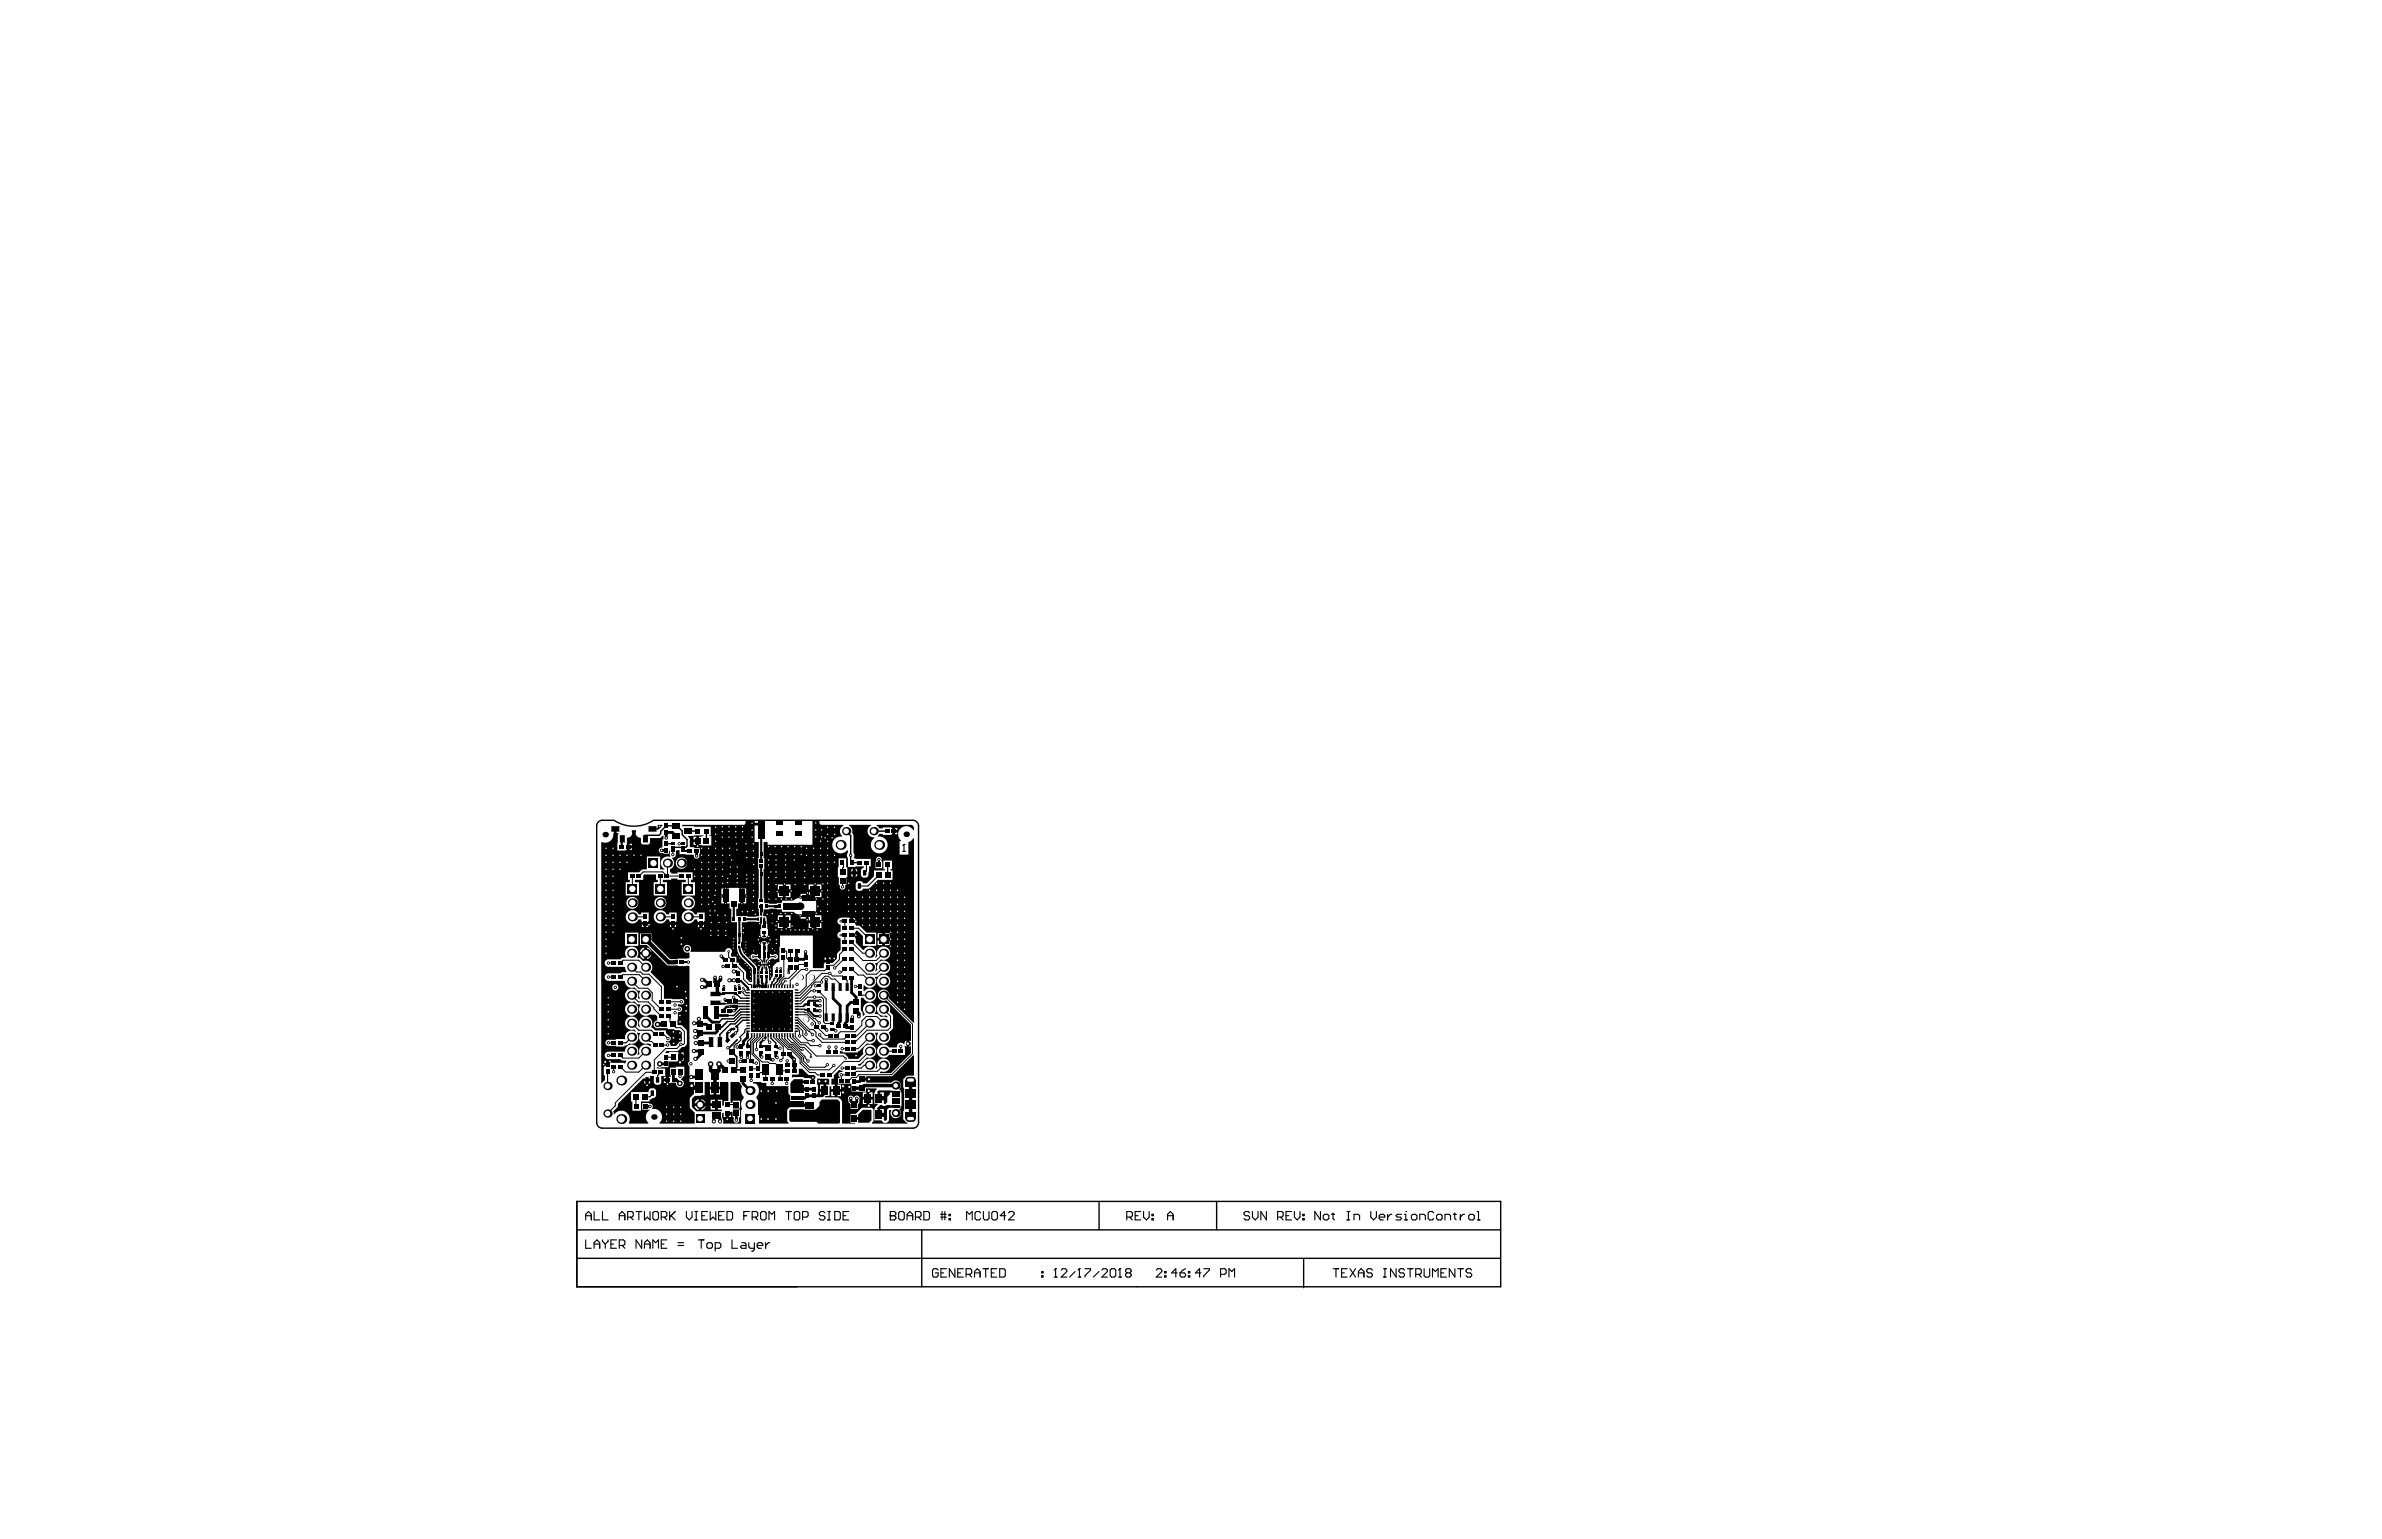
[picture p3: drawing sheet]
<svg xmlns="http://www.w3.org/2000/svg" width="432mm" height="279mm" viewBox="0 0 432 279" stroke-linecap="round" stroke-linejoin="round" font-family="sans-serif">
<g fill="none" stroke="#000" stroke-width=".25">
<path d="M111.4 148.8a6.4 6.4 0 0 0 7 0M116.9 151.4h2.6l.3-.2v-.5l1-1h1.9l1 1v.6l.8 .9v1.2l-.2 .2h-2.3M118.4 148.7h47.1a1.01 1.01 0 0 1 1 1v53.8a1.01 1.01 0 0 1-1 1.1h-56.3a1.01 1.01 0 0 1-1-1.1v-53.8a1.01 1.01 0 0 1 1-1h2.1M120.8 153h1.2M124.8 150.7h1.6M128.1 150.7v1.7M153.4 150.7l.8 .8v4.9h1.7M158.4 150.7h2.4M160.9 156.8v1.9M160.9 156.8h.1M136.9 165.8h.5M137.3 178.7h.5"/>
<path d="M137.3 177.9l.1-.1 .1 .1v.6l.3 .3h-.5zM137.5 177.3v.5M137.5 170.4h.8M137.7 169.8l.6 .6M138 174.9l-.4-.5v.7l.1-.2h.4M138 170.1v.6M138.3 170.4l-.6 .6M138.5 165.8h.6M138.8 170.4l.6 .6M138.8 170.4h.8M139 174.9h.3l.2 .2v-.7l-.4 .5M139.1 170.1v.6"/>
<path d="M139.1 170.4h.1M139.4 169.8l-.6 .6M140.8 176.8l-.9 1.3-.1 .7M141 177.6v.3l-.7 .7v.2M133.4 181.5h2.2M133.6 182.5h2M135.6 184.5h-1.2l-1.1 1.2h-.9l-1.9 1.9v1.3M135.6 183h-1.4l-1.2 1.1h-1.1M135.6 185h-1l-1.1 1.1 .2 .2v.6l-.4 .4M135.6 183.5h-1.3l-1.3 1.2h-2.1l-.6 .6M135.6 187l-.1 .4M139.8 188.2l.8 .9v.6l.3 .4h.5"/>
<path d="M145.7 182.4l-.1 .1M104.6 217.8v15.5h167.4v-15.5h-167.4v15.5M159.5 217.8v5.2M160.6 200.6l-.1 .1M199.2 217.8v5.2M220.5 217.8v5.2M104.6 228.2h167.4M104.6 223h167.4M167.1 223v10.3M236.3 228.3v5.2"/>
</g>
<g fill="none" stroke="#000" stroke-width=".2">
<path d="M152.7 159.8v1M152.9 156.4l-.2 1.8M157.1 156.4v1.5l-.4 .3M159.3 158.7l-2 1.9h-1.5M163.7 154.4h.4M163.9 153.1h.1M163.9 153.1v1.3M163.9 153.1l-.2 .2M110.1 194.2v2.7M114.5 188.1l-1 1h-1.1M114.5 185.5l1.3 1.3h2.2l.8 .7M115.3 198.9v1.6l.1 .1"/>
<path d="M118.2 198.2v.2l-.4 .5h-.9M119.8 194.4l-.6 .6v.8M120 189.5h1M122.1 191.6l-.1 .1h-1.4M123.3 194.3v.9M131.4 182h4.2M135.6 184h.1M135.6 186.5h-.3l-.3 .3v.4l-.9 .9 .2 .1v.4l-1.2 1v.8l-.4 .4M135.6 184h-1.3l-1.2 1.2h-1.2M135.6 182h.1M136.2 195v.9M107.7 219.7v1.5h1"/>
<path d="M109.2 219.7v1.5h1M115.3 219.7h1M115.8 219.7v1.5M116.8 219.7v1.5l.5-.5 .5 .5v-1.5M118.3 219.9l.3-.2h.5l.3 .2v1l-.3 .3h-.5l-.3-.3zM121.4 219.7v1.5M122.4 219.7l-1 1M124.4 219.7v1l.5 .5 .5-.5v-1M126 219.7h.5M126.2 219.7v1.5M128.2 219.7h-1v1.5h1M128.7 219.7v1.5l.6-.5 .5 .5v-1.5"/>
<path d="M131.3 219.7h-1v1.5h1M131.8 219.7h.7l.3 .2v1l-.3 .3h-.7zM131.8 200.2l1.7 .1M135.8 219.7h-1v1.5M138.1 219.7h.5l.3 .2v1l-.3 .3h-.5l-.2-.3v-1zM142.4 219.7h1.1M142.9 219.7v1.5M144 219.9l.2-.2h.5l.3 .2v1l-.3 .3h-.5l-.2-.3zM149.5 219.9l-.2-.2h-.5l-.3 .2v.3l.3 .2h.5l.2 .3v.2l-.2 .3h-.5l-.3-.3M150 219.7h.6M150.3 219.7v1.5M151.3 219.7h.8l.2 .2v1l-.2 .3h-.8z"/>
<path d="M153.8 219.7h-1v1.5h1M161.4 219.7h.7l.3 .2v.3l-.3 .2 .3 .3v.2l-.3 .3h-.7zM162.9 219.9l.3-.2h.5l.2 .2v1l-.2 .3h-.5l-.3-.3zM167.5 219.7h.7l.3 .2v1l-.3 .3h-.7zM170.8 219.7v1.5M171.3 219.7v1.5M177.8 219.9l-.3-.2h-.5l-.3 .2v1l.3 .3h.5l.3-.3M178.3 219.7v1.2l.2 .3h.5l.3-.3v-1.2M179.8 219.9l.2-.2h.5l.3 .2v1l-.3 .3h-.5l-.2-.3zM182.8 219.9l.3-.2h.5l.2 .2v.3l-1 1h1M206.8 219.7h-1v1.5h1M207.3 219.7v1l.5 .5 .5-.5v-1"/>
<path d="M226.5 219.9l-.2-.2h-.5l-.3 .2v.3l.3 .2h.5l.2 .3v.2l-.2 .3h-.5l-.3-.3M227 219.7v1l.5 .5 .6-.5v-1M229.6 219.7v1.5l-1-1.5v1.5M234.1 219.7h-1v1.5h1M234.6 219.7v1l.6 .5 .5-.5v-1M239.4 219.7v1.5l-1-1.5v1.5M241.6 219.9v1l.3 .3M244.2 219.7h.5M244.4 219.7v1.5M248.5 219.7v1l.5 .5 .5-.5v-1M254.8 219.7h.1M259.9 219.9l-.2-.2h-.6l-.2 .2v1l.2 .3h.6l.2-.3"/>
<path d="M263.7 219.9v1l.3 .3M267.8 219.7h.2v1.5M106.2 220.4h1M106.2 221.2v-1l.5-.5 .5 .5v1M106.2 224.8v1.5h1M107.7 226.3v-1l.5-.5 .5 .5v1M107.7 225.6h1M109.2 224.8v.3l.5 .5M109.7 225.6v.7M110.2 224.8v.3l-.5 .5M110.7 225.6h.5M111.8 224.8h-1.1v1.5h1.1"/>
<path d="M112.3 220.4h1M112.3 221.2v-1l.5-.5 .5 .5v1M112.3 225.8h.7l.3-.2v-.5l-.3-.3h-.7v1.5M112.8 225.8l.5 .5M113.8 220.7h.7l.3-.3v-.5l-.3-.2h-.7v1.5M114.3 220.7l.5 .5M116.3 224.8v1.5l-1-1.5v1.5M116.8 226.3v-1l.5-.5 .5 .5v1M116.8 225.6h1M118.3 226.3v-1.5l.6 .5 .5-.5v1.5M119.9 220.7h.7l.3-.3v-.5l-.3-.2h-.7v1.5M119.9 225.6h.5"/>
<path d="M120.4 220.7l.5 .5M120.9 224.8h-1v1.5h1M121.6 220.4l.8 .8M122.9 225.8h1M122.9 225.3h1M126 221.2h.5M126.6 224.8h1M127.1 224.8v1.5M127.2 220.4h.5M128.1 225.6l.3-.3h.5l.2 .3v.5l-.2 .2h-.5l-.3-.2zM129.7 226.3h.7l.3-.2v-.5l-.3-.3h-.7v1.5M130.3 220.4h.5"/>
<path d="M132.7 224.8v1.5h1M134.5 225.3h.5l.2 .3v.7h-.7l-.3-.2 .3-.3h.7M134.8 220.4h.5M135.7 225.3v.8l.3 .2h.8M136.4 220.7h.7l.3-.3v-.5l-.3-.2h-.7v1.5M136.8 225.3v1.3l-.3 .2h-.3M136.9 220.7l.5 .5M137.3 225.8h1v-.2l-.3-.3h-.5l-.2 .3v.5l.2 .2h.5M138.8 225.3v1M139.4 221.2v-1.5l.5 .5 .5-.5v1.5M139.5 225.3h-.2l-.5 .5M145.5 220.7h.7l.3-.3v-.5l-.3-.2h-.7v1.5"/>
<path d="M150 221.2h.6M152.8 220.4h.5M161.4 220.4h.1M161.4 220.4h.7M164.4 220.4h1M164.4 221.2v-1l.5-.5 .5 .5v1M166 220.7h.7l.3-.3v-.5l-.3-.2h-.7v1.5M166.5 220.7l.5 .5M170.1 230.3l-.3-.3h-.5l-.3 .3v1l.3 .3h.5l.3-.3v-.5h-.5M170.5 220.7h1M170.5 220.2h1M170.6 230.8h.5"/>
<path d="M171.6 230h-1v1.6h1M172 220.2h.3v.2h-.3zM172 220.9h.3v.3h-.3zM173.1 230v1.6l-1-1.6v1.6M173.6 230.8h.5M174.6 230h-1v1.6h1M175.1 231.1h.8l.2-.3v-.5l-.2-.3h-.8v1.6M175.2 221.2v-1.5l.5 .5 .5-.5v1.5M175.6 231.1l.5 .5M176.7 230.8h1M176.7 231.6v-1.1l.5-.5 .5 .5v1.1M178.2 230h1"/>
<path d="M178.7 230v1.6M179.7 230.8h.5M180.7 230h-1v1.6h1M181.2 230h.8l.2 .3v1l-.2 .3h-.8zM182.3 220.4h-1l.8-.7v1.5M188.8 231.3h.3v.3h-.3zM188.8 230.5h.3v.3h-.3zM191.1 231.6h.5M191.4 230h.1M191.4 230v1.6M191.4 230l-.3 .3M192.4 230.3l.2-.3h.5l.3 .3v.2l-1 1.1h1"/>
<path d="M194.9 230.5l-1 1.1M195.4 231.6h.5M195.7 230h.1M195.7 230v1.6M195.7 230l-.3 .3M196.7 230h1v.3l-1 1v.3M199.2 230.5l-1 1.1M199.7 230.3l.3-.3h.5l.2 .3v.2l-1 1.1h1M201.2 230.3l.3-.3h.5l.3 .3v1l-.3 .3h-.5l-.3-.3zM202.8 231.6h.5M203 230h.1M203 230v1.6"/>
<path d="M203 230l-.2 .3M204.3 220.7h.7l.3-.3v-.5l-.3-.2h-.7v1.5M204.3 230.8l-.3 .3v.2l.3 .3h.5l.3-.3v-.2l-.3-.3M204.3 230.8l-.3-.3v-.2l.3-.3h.5l.3 .3v.2l-.3 .3M204.3 230.8h.5M204.8 220.7l.5 .5M205.8 220.4h.5M208.8 220.2h.3v.2h-.3zM208.8 220.9h.3v.3h-.3zM209.6 230.3l.3-.3h.5l.2 .3v.2l-1 1.1h1M211.1 231.3h.3v.3h-.3zM211.1 230.5h.3v.3h-.3z"/>
<path d="M211.7 221.2v-1l.5-.5 .5 .5v1M211.7 220.4h1M213.4 230.8h-1l.7-.8v1.6M213.9 230.8h.8l.2 .3v.2l-.2 .3h-.5l-.3-.3zM214.9 230l-.5 .3-.5 .5M215.4 231.3h.3v.3h-.3zM215.4 230.5h.3v.3h-.3zM217.7 230.8h-1l.8-.8v1.6M218.2 230h1v.3l-1 1v.3M221.3 231.1h.7l.3-.3v-.5l-.3-.3h-.7v1.6M222.8 231.6v-1.6l.5 .5 .5-.5v1.6M231.6 220.7h.8l.2-.3v-.5l-.2-.2h-.8v1.5"/>
<path d="M232.1 220.7l.5 .5M233.1 220.4h.5M236.2 220.2h.2v.2h-.2zM236.2 220.9h.2v.3h-.2zM240.1 220.2h.5l.3 .2v.5l-.3 .3h-.5l-.2-.3v-.5zM241.4 220.2h.5M241.7 230h1M242.2 230v1.6M243.2 230.8h.5M244.2 221.2h.5M244.2 230h-1v1.6h1M244.7 230l1 1.6"/>
<path d="M245.5 221.2v-1h.7l.3 .2v.8M245.7 230l-1 1.6M246.2 230.8h1.1M246.2 231.6v-1.1l.5-.5 .6 .5v1.1M248.8 230.3l-.3-.3h-.5l-.2 .3v.2l.2 .3h.5l.3 .3v.2l-.3 .3h-.5l-.2-.3M250 220.7h1v-.3l-.2-.2h-.5l-.3 .2v.5l.3 .3h.5M250.8 231.6h.5M250.8 230h.5M251.1 230v1.6M251.5 220.2v1M252.3 220.2h-.3l-.5 .5M253.1 230v1.6l-1-1.6v1.6"/>
<path d="M254.1 220.2h-.8l-.2 .2 .2 .3h.5l.3 .2-.3 .3h-.7M254.6 221.2h.5M254.6 220.2h.2v1M254.6 230.3l-.2-.3h-.6l-.2 .3v.2l.2 .3h.6l.2 .3v.2l-.2 .3h-.6l-.2-.3M255.1 230h1M255.6 230v1.6M256.1 220.2h.5l.3 .2v.5l-.3 .3h-.5l-.3-.3v-.5zM256.6 231.1h.8l.2-.3v-.5l-.2-.3h-.8v1.6M257.1 231.1l.5 .5M257.4 221.2v-1h.7l.3 .2v.8M258.2 230v1.3l.2 .3h.5l.3-.3v-1.3M259.7 231.6v-1.6l.5 .5 .5-.5v1.6"/>
<path d="M260.7 220.2h.5l.2 .2v.5l-.2 .3h-.5l-.3-.3v-.5zM261.2 230.8h.5M261.9 221.2v-1h.8l.2 .2v.8M262.2 230h-1v1.6h1M263.5 220.2h.5M263.7 230v1.6l-1-1.6v1.6M264.2 230h1.1M264.7 220.2v1M264.8 230v1.6M265.5 220.2h-.3l-.5 .5M266.5 220.2h.5l.3 .2v.5l-.3 .3h-.5l-.3-.3v-.5zM266.8 230.3l-.3-.3h-.5l-.2 .3v.2l.2 .3h.5l.3 .3v.2l-.3 .3h-.5l-.2-.3"/>
<path d="M267.8 221.2h.5"/>
</g>
<g fill="#000">
<path d="M119.2 149.6h.9v.1l-.8 .7zM137.3 166h.3l-.3 .1zM138.1 175.3h.2v.5h-.4zM134.5 167.2h1v-.1l2.1 .1 .2-.2 .1-.6 .1-.1 .1 .1-.3 3.5 .1 .3 .4 .1v.2h-.3l-.2 .3 .2 .6-.1 1.6h-.7v.1l-.8-.1-.2 .2-.2 .2 .1 .4 .3 .1 .8-.1v.1h.2l.5 .5 .1 .5-.3 .9v2.4l-.2 .2-.3-.1v-3l-2.2-2.3-.5-.8zM137.9 166.3h.2v.2h-.3zM138.4 165.9l.2 .1v.1h-.2zM138.4 174.1h.3l-.1 .3h-.1zM138 174.8h1v.2h-.2l-.2 .2v.5h-.1v-.5l-.2-.2h-.3zM138.8 175.3h.1l.2 .5h-.3zM136.6 196.2h1.4v.2h.9l.1 .5h3.9v1.2l.2 .4 .1 .1v1h2.5v.5h1.1v.5l-3.7 .3-.4 .5v1.8l.3 .4-.1 .1h-5.3v-2.5l-.2-.1 .1-.2a1.68 1.68 0 0 0-.4-1.8v-.3a1.5 1.5 0 0 0-.2-2.3h-.4zM143.9 195.7h1.6v.2h.7v.5h-.7v.3h.2v.5h.6v.5h-.6v.5h-2.4v-1.8zM143.6 194.8h1.2v-1h.6l1.1 1.1h1.1l.3 .4-.1 .3h-.2v.6h-.5v-.6h-.2v-.1h-1.1l-.3-.2-1.9 .1z"/>
<path d="M143.3 201.1l4.5 .1 .8-.7v-.7l.4-.4h2.8l.5 .4v3.8l-.2 .1h-3.8l-.3-.3h-4.7l-.2-.2v-1.8zM154.9 202.5h.7v-.5a1.71 1.71 0 0 1 1.8-.8h.5l.1 .1v1.8l-.5 .5h-1.9v-.6h-.7z"/>
<path d="M111.3 150.3h.5v.8h.3l-.1 .4-.1 2.7h1.6v-.1h.1v-2.1l.8-.5 .2-.4-.1-.4a.37 .37 0 0 1 .6-.2l.2 .1-.1 .5 .2 .4 .8 .5v.8l.3 .3 1.2-.1 .1-.2v-.8l1.8-.1 .5-.4h.2v.6l-.2 .1v1.4l-.6 .3-.1 .4 .4 .4 1.5 .1v-.6h.1l.1 1.1-1 .1-.6 .6-.1 .8 .6 .9-.7-.1v-2.3h-2.4v2.3l-.9 .1-.5 .5h-2v1.3h.3v.5h-.8v2.4h2.4v-2.4h-.7v-.5h1.5v-.8l.2-.2h2.1v1h.3v.5h-.7v2.4h2.4v-2.4h-.7v-.5h1.5v-.2h1.1v.2h1.5v.5h-.7v2.4h2.4v-2.4h-.8v-.5h.4v-1.3h-2.8v.2h-1.1v-.2h-.2v-.6l.5-.4 .2-.6-.1-.5-.3-.5 .7-.4v-1l.2-.1h.5v.8l2.5 .1 .3 .6 .3 .1 .3-.1 .2-.3-.1-.5h.2v-1h-1v-.2h-.8l-.1-1.5-.3-.4 .1-.1h1.1v-.1h1.7v.1h-.4v.1h-.5v1.5h.5v.1h1.7v-1.7h-.3v-.1h.2v-1.6l-5.1-.1v-.2h11.1l.3-.2 .2-.7h1.5v4h.7v2.9h-.1l.1 7.3h-.1v1.9h.1l.1 1.2-.5 .2-3.6-.1v-1.3h.3v-1h.4v-2.7l-.5-.1h-1.4l-.5 .1v2.7h.5v1h.3v2.4h1l.1 5.2 .6 1.1 2 2.1v2.4l-.4 .1-.7-.7v-1.3l-1.3-1.2v-.4h-.4v-1h-.8l-.2-.2 .2-.9-.4-.4h-.6l-.4 .6h-6.1l.1-.6-.1-.3-.3-.3-.5-.1-.4 .3-.1 .6 .3 .5 .8 .1v.9l-2.2 .1-.1 .2-1.2-.1-3.4-3.4v-1.2h-2.1v2h1.2l3.7 3.7 .3 .1 1.5-.1 .1 .2 1.7-.1 .5 .1v17.2l-.3 .5 .3 .4v2.9h.8v.8h.9v.5h-.9v.9l-.8 .8 .1 1.6 .8 1.1v1.8h-6.3l-.1-.1 .5-.9-.2-.9-.6-.6-1-.1 .1-.7-.7-.4h-1.2v1.2h1.3l-.4 .6-.2 .6v.6l.4 .6v.1h-3.4l.1-.8-.2-.6-.4-.5-.6-.4h-.8l-.8 .6h-.1l-.1-.5 .7-.8 .1-.6 4.6-4.6 1.3 .1-.1-.5h.7l.1 1.4 .4 .2 .7-.2 .2-.3v-1.1h.7v-1.4h-1.5v-.2h2v-1h1.8v-.2h.1v-1.5h-.1v-.1h-1.6v.2h-.6l-.1-.1 .3-.2 2-.1 .7-.7 .6-.1 .3-.4v-2.5l-.9-.9h-.8l.1-2.3 .5-.2 .2-.4-.2-.4-.5-.2v-.3h.9l.2-.4v-.3l-.4-.3h-3.2l-.1-2.4-2.3-2.4 .2-.8-.1-.7-.6-.5-.4-.1-.5 .1-.6-.6-.4-.1 .1-.7-.1-.5-.3-.5-.5-.2h-.7l-.6 .5-.2 .6 .2 .8-.7 .1-.3 .2h-2.3l-.4 .3-.2 .6 .4 .4 3.2 .1 .4 .8-.1 .2h-.8l-.2 .2h-2.4l-.4 .4v.6l.5 .3 3 .1 .3 .6 .3 .4 .6 .2 .6-.1 .5 .6h.5l-.2 .8 .1 .8-.3-.3 .1-.6-.2-.5-.4-.4-.5-.2-.6 .2-.5 .4-.2 .6 .1 .6 .6 .6 .5 .1 .5-.1 .5 .5h.6l-.2 1.1 .2 .5 .4 .3 .6 .2 .6-.2h1.1l.3 .3v.7l-.4 .3-.2 .5 .3 .6h2.2v.2h1.1l.3 .2h.8l.4 .4v1.6l-.5 .2-.6 .7-.9-.1-.3-.5-.6-.1 .1-.3h.6l.2-.4-.1-.3-.8-.7v-.5h-1.9l-.8-.6 .2-.9-.2-.4-.3-.4-.8-.2-.7 .4-.3 .6v1l-.3-.3 .1-.8-.4-.6-.6-.3-.8 .2-.3 .3-.2 .4-.1 .4 .1 .5 .6 .5 .5 .1 .4-.1 .4 .4-.1 .1-.8-.2-.6 .2-.4 .6-.1 .8-1.7-.1v.1l-1.5 .1-.3 .3 .1 .5 .4 .2 2.9 .2v-.2l.5-.1 .4-.3h.8l.5-.3 .3-.5v-.5l-.3-.6 .1-.1 .5 .1-.2 .9 .4 .7 .6 .3h.7l.4 .1 .1 .3-.9-.2-.8 .2-.4 .6v.9l-.2 .2-.2-.1 .2-.6-.1-.6-.4-.4-.6-.2-.5 .1-.4 .2-.5 1h-2.9l-.4 .1-.2 .3-.1 .3 .2 .4 .2 .2h2.5l.3 .3h.7v.1l-.2 .5-.1-.2h-2.5v-.4h-.3v.7h-.3v.3h-.5v.1h-.1v1.6h.2v.9l-.6 .5h-.1v-43.6h1.1l.7-.5 .3-.6zM125.7 151.7v.5h.5v-.5zM125.7 152.7v.5h.5v-.5zM114.1 153v.3h.4v-.3zM114.1 153.8v.3h.4v-.3zM122.5 156.5a1.05 1.05 0 0 0 2.1 0 1.05 1.05 0 0 0-2.1 0zM134.7 161.1v1.1h.6v-1.1zM130.8 161.1v1.1h.5v-1.1zM134.7 162.7v1.1h.6v-1.1zM130.8 162.7v1.1h.5v-1.1zM118.6 163.7a1.1 1.1 0 0 0 2.2 0 1.1 1.1 0 0 0-2.2 0zM113.6 163.7a1.08 1.08 0 0 0 2.1 0 1.08 1.08 0 0 0-2.1 0zM123.6 163.7a1.2 1.2 0 0 0 2.4 0 1.2 1.2 0 0 0-2.4 0zM123.9 165.4l-.3 .5v.6l.2 .5 .5 .4h.5h.4l.4-.3 .3-.4h.5l.1 .5h1.1v-.2h.1v-1.5h-1.3v.3h-.5l-.5-.6-.6-.2-.5 .1zM118.9 165.4l-.4 .5v.6l.3 .5 .4 .4h.5h.5l.4-.3 .2-.4h.5l.1 .5h1.1v-.2h.2v-1.5h-1.4v.3h-.5l-.4-.6-.7-.2-.5 .1zM113.8 165.4l-.3 .5-.1 .6 .3 .5 .5 .4h.4h.5l.4-.3 .2-.4h.5l.2 .5h1.1v-.2h.1v-1.5h-1.4v.3h-.5l-.4-.6-.7-.2-.4 .1zM127.3 167.7v.4h.3v-.4zM126.5 167.7v.4h.3v-.4zM122.2 167.7v.4h.3v-.4zM121.4 167.7v.4h.3v-.4zM117.2 167.7v.4h.3v-.4zM116.4 167.7v.4h.3v-.4zM113.3 169.1v2.4h2.4v-2.4zM117.3 171.8v.8h.8l-.3-.5zM116.3 172.1l-.3 .5h.8v-.8zM117.3 173.1v.8l.5-.3 .3-.5zM116 173.1l.3 .5 .5 .3v-.8zM111 179a.56 .56 0 0 0 1.1 0 .56 .56 0 0 0-1.1 0zM113.3 183a1.2 1.2 0 0 0 2.4 0 1.2 1.2 0 0 0-2.4 0zM123.5 190.8v.5h.4v-.5zM123.5 191.8v.5h.4v-.5zM109.6 192.3v.4h.3v-.4zM120.3 195.2v.3h.4v-.3zM120.3 196.1v.3h.4v-.3zM117.6 196.1v.4l.3-.3v-.1zM116.7 196.1l.1 .3 .2 .1v-.4zM121.5 193.6v1.4h.1v.2h-.4v1.2l1.2-.1 .5 .7 .3 .2 .4-.2 .3-.2 .1-.4-.5-.8 .3-.4h.3v-1.8h-1.6v.2zM114.4 198v1.7l.2 .1v1.6h1.6l.1-1.7h1.5v-.3l.9-.4 .2-.4v-.9l-.4-.4-.7 .1-.2 .6z"/>
<path d="M138.4 152.7h.7v.5h8.2l.1-4.5h1.1l.1 .6 .3 .3h4v.1l-.5 .4-.1 .5v.5l.4 .5-.9 .2-.6 .5-.3 .7 .1 .8 .5 .6 .7 .3 .7-.1 .7-.4h.1l-.2 .9 .2 .4v1.7l2.9-.1v.3l-.3 .1-.2 .2v1l.3 .4h.6l.4-.3 .2-1.7h.2v-1.4h-2.7l-.3-.1 .1-.5-.2-.5v-3.2l-.2-.3-.1-.8-.5-.6v-.1h4v.1l-.5 .5-.1 .5 .3 .8 .9 .4-.6 .8v.9l.5 .8 .9 .3 .7-.1 .5-.3 .3-.6 .1-.6-.2-.6-.3-.5-.5-.2-.8-.1v-.1l.3-.4h.6v.2h1.6v-.1h.1v-1.2h-.1v-.1h-1.6v.2h-.6l-.5-.5v-.1h6.2l.5 .3 .1 .6-.1 .1-.4-.4-.5-.3-.5-.1-.6 .2-.6 .5-.2 .8 .2 .6 .3 .5-.2 .1v2.5h1.6v-2.3l.5-.3 .4-.4h.1v33.4h-.1l-4.5-4.4 .1-.8-.4-.6-.5-.2-.5 .1-.5 .3-.2 .5 .1 .5 .3 .4 .6 .3 .6-.2 4.4 4.5v2.9h-.3v1.1l.3-.1v1.3l-3.6 3.6h-1.9l-.1-.1 .2-.3 .6 .1 .5-.1 .5-.7 .1-.5-.2-.5-.3-.3-.5-.2h-.6l-.6 .4-.2 .6 .1 .6-.2 .2-.2-.1 .1-.6-.1-.6-.4-.4-.5-.2-.8 .2-1.1 1.1h-.3v-.2l.5-.2 1.1-1.1 .8 .1 .6-.5 .2-.5v-.6l-.3-.4-.4-.3-.7-.1-.6 .3-.4 .7 .1 .7-.9 .9h-1.7l-.8-.9-.9-.1v-.4l.2-.1 .4 .3h2.8v-.2l.3-.1 1.3-1.3h.7l.6-.3 .3-.7-.1-1 .5 .1-.2 .6v.5l.3 .4 .4 .4 .5 .1 .5-.1 .4-.4 .2-.4 .1-.6-.3-.5 .8-.9v-2.2l-.6-.7v-.8l-.3-.6-.6-.3-.7 .1-.5 .4-.2 .6 .1 .6 .3 .4 .6 .3 .6-.1 .3 .4-.7-.2-.5 .1-.5-.5-.6-.1 .2-.7v-.5l-.4-.5-.5-.3-.7 .1-.6 .5-.2 .7 .4 .8-.3 .3h-.1l-.1-.7-.2-.3v-2.2l.4-.1 .5 .6 .8 .1 .7-.3 .3-.7-.1-.8-.6-.5h-.7l-.7 .4h-.2v-1l.2-.1 .7 .5 .8-.1 .4-.4 .2-.4-.1-1.1 .4-.1 .6-.5h.8l.6-.4 .2-.4 .1-.6-.3-.4-.3-.4-.8-.1-.6 .3-.4 .6 .1 .7-.4 .3 .1-.8-.1-.6 .4-.2 .6-.6 .6 .1 .6-.2 .4-.5 .1-.6-.2-.5-.4-.4-.5-.2-.5 .1-.7 .6-.1 .5 .1 .5-.4 .3 .1-.9-.3-.7-.5-.3-.5-.1-.5 .2-.6 .4-1.3-1.3v-.8h-.1v-.3h-.6v-.5h.6l.1-.5h.3l1 .9v1.8h2.4v-2.4h-1.7l-1.2-1.2-.8-.1-.1-.5h-.6v-.2h-.3v-.6h-.2v-.1h-1.5l-.3 .2-.3 .5 .2 .4 .4 .2v1.2l-.5 .2-.1 .5 .2 .4 .4 .2v2l-.6 .7-.1 .9-.7 .8-1.5-.1v.2h-.2v.8h-1.9v-5.9h-6l-.1 4.7-.1 .2h-.3l-.8 .7v1.8l-.3 .6-.3 .2h-.1v-1.9l-.3-.9 .1-.6 .4-.5h.2v-.1l1 .1 .2-.5-.1-.3-.3-.1-.8 .1v-.1h-.7v-1.6l.2-.6-.2-.2-.3-.1v-.2h.3l.2-.3-.1-1.6h-.1l-.2-2.1-.5-.3v-1.1h1v-.1l2.3 .1 .1 .4h2l.7 .5h.6v.8h1.5v.3h2.3v-.9h-1.1v-.7l.2-.3-.2-2.3h1.1v-.9h-2.3v.3h-1.5v.7l-.6 .1-.6 .4h-2.1l-.1 .5-2.3 .1v-.1l-.8-.1-.1-.8h-.1l.1-7.3h-.1zM162.3 150.1v.3h.4v-.3zM162.3 151v.3h.4v-.3zM159 155.5l-.2 .3 .1 .4h-.2v1.2h1.2v-1.2l-.1-.1v-.5l-.4-.3zM155.1 157.5v.5h.3l-.1-.3zM154.4 157.6l-.1 .4h.3v-.5zM155.1 158.5v.5l.3-.4v-.1zM154.3 158.5l.1 .3 .2 .2v-.5zM155.3 159.9l-.2 .4 .1 .9 .3 .3h.5l.3-.1 .2-.3h1.1l1.5-1.6h2.7v-1.7h-.4v-.2h.3v-1.6h-1.6v1.6h.3v.2h-2v1.1l-1.3 1.3h-.6l-.2-.3-.3-.1h-.5zM148 160.4v.9h.9v-.9zM146.6 160.4v.9h.9v-.9zM142.4 160.4v.9h.9v-.9zM141 160.4v.9h.9v-.9zM152 155.6l-.1 3.4 .2 .1v1.4h.1l.2 .6 .4 .2 .3-.2 .1-.6h.2v-1.4l.2-.1v-1.7l-.2-.1v-1.6zM142.4 161.8v.9h.9v-.9zM141 161.8v.9h.9v-.9zM154.6 166.5v.3h.4v-.3zM142.4 166v.9h.9v-.9zM141 166v.9h.9v-.9zM148 167.4v.9h.9v-.9zM146.6 167.4v.9h.9v-.9zM142.4 167.4v.9h.9v-.9zM141 167.4v.9h.9v-.9zM160.4 169.2v.8h.8v-.8zM159.1 169.2v.8h.8v-.8zM160.4 170.6v.8h.8v-.8zM159.1 170.6v.8h.8v-.8zM150.3 173.6v.4h.3v-.4zM149.5 173.6v.4h.3v-.4zM159 177.9a1.2 1.2 0 0 0 2.4 0 1.2 1.2 0 0 0-2.4 0zM159.3 189.7l-.3 .6v.6l.3 .5 .5 .4 .8-.1 .6-.4h2.9l-.1-1.7 .3 .2v-1.1l-.2 .2-.2 .4-.5-.2-.5 .1-.4 .7h-1.3l-.4-.3-.6-.2-.5 .1z"/>
<path d="M127.7 196.2h1v.8h1.8v-.8l1.5 .1v3.3h-.8v.8l-.1 .1-.2-.1v-1h-.8v1.8h.7v.3h-4.6l-.8-.8v-1.5l.6-.5 1.7-.1zM129.9 197.5v1h.6v-1zM128.7 197.5v1h.6v-1zM127.2 199.3v.7h.7a1.03 1.03 0 0 0-.7-.7zM126.2 199.6l-.3 .4h.8v-.7zM128.8 199.4v.6h.8v-.6zM128.8 200.5v.7h.8v-.7zM127.2 200.5v.8a1.03 1.03 0 0 0 .7-.8zM125.9 200.5v.1a1.03 1.03 0 0 0 .8 .7v-.8z"/>
<path d="M132.4 196.3l1.6-.1v.1h.2l.1 .3 .2 .4a1.59 1.59 0 0 0 .3 1.9l-.1 .3a1.64 1.64 0 0 0-.1 1.9l-.3 .1v2.5h-3.2v-.5l-.2-.6v-.7l.2-.1h.1v.7h.4v-.6h.2v-.3h1v1h.2v.6l.3 .4 .6-.2 .1-.3-.1-.5h.3v-1.4h-1.3v-.2h1.3v-1.4h-1.4v.4h-.4zM132.1 202.1v.4h.4v-.4z"/>
<path d="M148.2 195.5l1.9 .1 .2 .2v.9h-.5v1h-.3v.3h-.8l-.1 .8-.5-.1v-.4h.2zM148.7 196.7v.7h.6v-.7z"/>
<path d="M159.3 197.7l3.1 .1v.3h-1.1v.3l-.5 .5v.9l-.3 .4h-.3v-.8h-.9v-.3h-.2l-.1-1.1zM159.6 198.1v.8h.6v-.8z"/>
<path d="M152.1 194l.7 .3-.5 .1-.3 .3v.3l.2 .5h-.3v1h2.4l.1 1.4h2.6v-.5h1.9l.1 .1-.5 .6v2h.6v.1l-.5 .6-.1 .3v2h1.3l.4 .4 .5 .1 .5-.5v-1.7l.1-.1h.2v.8l.5 .6h.7l.5-.6 .1-.5-.3-.5 .2-.1v-.4h.2v-2.5h-.2v-.5l-.2-.1 .3-.5-.1-.6-.4-.4-.4-.1-.5 .1-.3 .3h-4.6v-.4h-.7v-.5h.7v-.3h4.7l3.9-3.8 .1 .1v3.6l-1.3 .1-.7 .7v1.3l.2 .3v3.9l-.2 .3v1.3l.5 .5 .3 .2v.1h-6.4l-.1-.1 .4-.4v-1.9l-.3-.3-.2-.1h-1.6l-1.1 1.1h-1v1.6h.8v.1h-2.3l-.1-3.9-.2-.5-.5-.3h-2.3l-.1-.1 .2-.2h.7v-1.7h.3v.4h.6v-.7h-.6v-1l.4-.1v-.6zM151.8 196.7v.7h.7v-.7zM151.8 198v.8h.7v-.8zM150.7 198v.8h.6v-.8zM157.6 198.1v.8h.6v-.8zM156.4 198.1v.8h.6v-.8zM153.9 198.8l-.2 .3 .1 .6 .4 .5v.9h1.3v-.9l.3-.4-.1-.9-.4-.3-.3 .1-.2 .3-.5-.3zM157.6 199.4v.8h.6v-.8zM156.4 199.4v.8h.6v-.8z"/>
<path d="M159.6 200.4l.6 .1 1.1-.1v.2h.1v.3h-.3l-.3 .3v1.8l-.2 .2-.4-.1v-.7h-.9v-.3h-.2v-1l-.1-.1zM159.6 201.1v.8h.6v-.8z"/>
<circle cx="136.8" cy="178.8" r=".19"/>
<circle cx="129.6" cy="194.9" r=".32"/>
<circle cx="146.3" cy="197.5" r=".25"/>
<circle cx="146.3" cy="198.7" r=".25"/>
<circle cx="147" cy="191.6" r=".23"/>
</g>
<g fill="none" stroke="#000" stroke-width=".18">
<path d="M114.6 158.8v2.4M115.8 158.8l.8-.7h3.5l.8 .7M119.7 158.8v2.4M120.9 158.8h2.7M121 156.5v2.3h-.1M122 154.3v.6M123.1 153h.8M124.8 158.8v2.4M110.3 177.2h.9M110.3 174.6h.9M112.4 177.2l.5-.5h3l1.1 1.2M112.4 174.6l.5-.5h2.9l1.2 1.3"/>
<path d="M114.5 175.4l.9 .8h.7l.4 .4h1.1l2.3 2.3v2.9M114.5 177.9l1.3 1.3h1.6l.8 .8v1.4l1.7 1.6M114.6 166.2h2.3M119.7 166.2h2.3M124.8 166.2h2.3M132.1 172.5v1l.7 .7v.8l.3 .2h.5l1.2 1.2v1.2l.9 .9h.4l.2 .3M134 179.9l.1-.1h.5v.2l.5 .5h.5M134.7 179.2l.4 .3v.3l.2 .2h.3M136.5 173.5h1.2v.3l.5 .5v.1M138.2 175.4l-.1 .4M138.5 174v.4M138.9 175.4l.1 .4"/>
<path d="M139 175.8h.1M140.5 173.5h-1.1v.3l-.5 .5v.1M142 173.6l.1 .1v3.4l-.8 .7v.3l-.5 .5v.2M142 172.4h.5l.1 .2v1.1l.2 .2h.5v-1.4M142.4 177.9l-.5 .4-.2 .5M143.3 172.5v.1M146 174.8l-1.1 .1-.5 .4v.7l-1.4 1.4h-.8l-.6 .6v.3l-.3 .4v.1M146.2 175.8h-.9l-2.1 2v1M151.3 175.5h.1M152.3 179v-.6l-.9-.9h-.7l-.5-.5h-.6l-.7 .6v.5h-1.1l-.7 .6v.3l-2 2h-.7M152.4 169.5h.8v1.3M152.4 167.1h.8v1.2"/>
<path d="M153.2 172.1l-1 1v.9l-1.1 1h-.6l-1 1h-2.5l-.8 .8v2l-1.2 1.2h-.6M153.2 173.9h-.2l-1.7 1.6M153.2 175.6l-.7 .7h-.3M153.6 179v-1.2l-.9-.8h-1.8l-.5-.5h-1.4l-4 4h-.6M154.4 168.3h1.2l2 2M154.4 170.8l2 2h1.2M154.4 175.6l1.1 1.2h1l.6 .6M154.4 173.9l2.8 2.7h1.7l1.3-1.2M154.4 172.1l2 2h2.5l1.3-1.3M155.1 178.9h.8M110.3 189.1h.9M110.3 191.4h.9"/>
<path d="M111.2 193.4v.9M114.5 180.4l1.2 1.3h1.8l2.4 2.6M117 188.1l.8 .7h.3l.7 .7M117 193.1l-1.2 1.3h-2.4l-1-1M117 190.6l-1.2 1.2h-2.9l-.5-.4M120 187.5l.1 .2h.4l.6 .6M121.1 184.3l.4 .3v.7l1 1h.9l.7 .7v2.2l-.2 .2h-.5l-.7 .7h-2l-2.1 2.1v2.2h-1.5l-5.6 5.6v.5l-1.4 1.4M123.1 183h-2M123.5 181.6h-2.3l-.1 .2M136.8 187.6v.5l-.8 .7v3.5l.5 .5h.6M137.3 187.6v.5l-1 .9v2.1l1.4 1.4v1l-.3 .3h-1.2M137.4 195l.4-.5h.6l.4-.4v-.2v1.8"/>
<path d="M137.8 187.6v.4l-1.2 1.1v1.9l1.5 1.6h1.1l.3 .2h1.1l.6 .7v.4l.3 .3h1.3M138.3 187.6v.3l-1.2 1.2v1.2M139.3 187.6v1.1l.2 .3M140 195.7v.7M140.3 187.6v.5l1.7 1.7v2.1l-.5 .4M140.8 187.6v.5l2.1 2.2h.4l1.7 1.7v.8l1.7 1.7h1.1l.4 .4h1M141.2 187.6v.6l1.8 1.8h.5l1.8 1.9v.7l1.4 1.4h3.7l.8-.8M141.4 194.1v1.6M141.7 187.6v.7l1.4 1.4h.5l2 2v.7l1.2 1.1h2.7l.5-.4M142.2 187.6v.7l1.1 1.1h.4l2.3 2.2v.3l.5 .5M142.6 195.7v.7M142.7 192.3v.7l.1 .1"/>
<path d="M142.7 187.6v.7l.8 .8h.3l1.3 1.3h.4M143.2 187.6v.5l1.9 1.8h.7l1.2 1.2v.5M143.7 187.6v.5l1.4 1.3h.8l2.1 2.1h4.9l.4 .4M144.4 186h.2l.9 .9v.9l.9 .9h1M144.4 187h-.2v1l1 1.1h1.2l.6 .5h1.6M144.4 186.5h.2l.3 .4v.9M144.4 185h.2l2.7 2.6M144.4 185.5h.3l1.4 1.4v.6M144.4 184h2l1.4 1.4v.7l.2 .2h.2l1.5 1.5h.8M144.4 184.5h.2l2.2 2.2h.6l.5 .5v.7l1.1 1.1h4.6M144.4 182h.8l1.1-1.2h2.6l.4 .4v4.1l.3 .3h1.3l.1-.2v-.9M144.4 181.5h.7l1.9-1.9h1.3l1.5 1.5v3.4"/>
<path d="M144.4 183.5h1.4l.1 .1h.6l2 1.8M148.6 187.6l.6 .8h3.8l.6-.5M150.3 189.9v.8M151.6 189.9l-.1 .8M152.5 194.9h.1M152.5 194.9v1.1M152.5 195h.1M152.7 193.7h.9M152.7 190.1h.9M153.6 194.7l-.2 .2h-.9M155.9 180.1l.3 .3h1.4M157.6 190.6l-1.8 1.9h-2.8l-2.4 2.4h-.2"/>
<path d="M157.6 193.1h-.9l-.6 .6h-1.3M157.6 185.5l-2.3 2.4h-.5M157.6 188.1l-2 2h-.8M160.2 180.4l5.2 5.3v5.4l-3.8 3.8h-5.9l-.5 .5h-.7l-.8 .6M160.2 193.1l-1.1 1.2h-3.9l-.4 .4M160.2 183l1.2 1.3v2l-.5 .5h-3.7l-2.2 2.2h-.2M160.2 185.5l-1.2-1.2h-2l-.8 .8v.8l-1.2 1.2h-2.7l-.6 .7M160.2 190.6h1.9M163.3 189.7v.9"/>
</g>
<g fill="none" stroke="#000" stroke-width=".38">
<path d="M112.7 151.9v1.4l-.2 .2M123.9 154.3h1.2M138 151.2v4.9M138 157.1v6.2M159.3 155.8v1M124.8 174.4l-1.2 .1M133 164v2.7M133.8 177.7l.5 .2 1.3 1.3v.2M134 171.6l.2 .8 .3 .8 2 2 .3 .6M134 166.7v4.2M135.1 166.7h2.2M136.8 176.4h.1"/>
<path d="M136.8 178.9h.1M136.8 176.4v2.5M138 164.3v1.5M138.1 177.1l.2 1.8M138.1 175.8v.6M138.5 166.7v1.3M138.5 173.5v.5M139 177.1l-.2 1.8M139 175.8v.6M139 164.3h2.2M141.5 176.8v.3l-.5 .5M142.5 164.3h2.7"/>
<path d="M143.3 175.3l-.3 .4v.7M129.7 181.8l.2 .2h1.5M133 180.8l.4 .7M133 183.3h.1M133.2 180.1h-2l-.1 .1h-1.4M133.3 187.3l-.5 .5M133.6 182.5v.3l-.4 .5-.9 .1M138.8 188.2h.1M138.8 188.2l-.9 .8v.7h1.1l.2 .3M146 183.1h.5l1.1 1.1 1 .1M148.6 181.4h-1.9l-.2 .2v.5h-.5l-.3 .3"/>
</g>
<g fill="none" stroke="#000" stroke-width=".51">
<path d="M119.9 154.2h.9M122.6 151.6l-.7-.7h-1.1v1M126.3 154.3v.9M126.5 152.4v1M116.9 167.4h.5l.2 .3M122 167.4v1M127.1 167.4v1M127.3 177.7h.3l.8 .8-.5 .5h-.6M130.7 173.4l.8 .7M130.8 162.5h.7M131.5 161.1v2.7M132.2 177.7h1.6"/>
<path d="M132.9 170.8v.8h.2M132.9 170.8l.2 .2M133 176.1h.4l.4 .4M134.5 161.1v2.7M134.5 162.5h.8M135.2 170.8h.1M135.2 170.8l-.2 .2M135.2 171.3l-.2 .3M135.2 170.8v.8M140.6 165.4l-.2 .2h-.4M140.8 167.1h1.3M140.9 161.7h1.1"/>
<path d="M142 161.7h.1M142.1 167.1l.4 .4M142.1 167.1h.1M142.2 161.5l1.2 .1M142.2 160.3v1.1l-.2 .3M142.5 167.5v.9M142.5 167.5h.1M144.5 172.5l-.1 .2v1.2h1.3l.3-.3v-1M146.3 166v.8M146.4 161.9l-.1 .8M146.5 162.8l.1 .2M146.6 163h.1"/>
<path d="M146.6 163h1.4M147.3 167.5h.1M147.3 167.5v.9M147.7 161.5h1.3M147.8 160.3v1.2M147.8 161.5h-.1M148 165.6h-1.3l-.2 .2M149 167.1h-1.2l-.5 .4M149.8 177.6v1.4M151 179v2.1l1.3 1.2v2.9l-.3 .3v.5M151.2 173.8l-.5 .5h-.7M154.4 169.5h.7"/>
<path d="M154.4 167.1h.7M154.4 177.4v2.6l.8 .8v.9h-.9l-.7 .7v2.8l-.4 .4v.4l.3 .3h1M117.3 195.8v1M119.6 192.9h1M121 195.8v.8M122.1 194.3v1.4l.5 .1 .6 .6M123.3 191.6v1M125.8 190.6h1.2l.1 .1v.4l-.9 .9h-.2M125.8 185.5h.8l.2 .2h1.2l.5 .6M126 186.9h.4l.4 .4M126.7 184.7v.9M126.7 185.7h.3"/>
<path d="M126.8 195.1l-.2 .2h-1.3M127.8 183.6v.5l1.3 1.2h1.2M128.9 188.9l-.2 .2h-2.6M129.8 183.6l.1 .2M129.9 183.6v.5h2M130.1 186.3l-.1 .7-.3 .3h-2.9v.3l-.4 .5h-.4M131.4 181.2l.2 .2 .6 .1M134.2 192.4h.8M134.4 190.9v.8M134.7 195.6v.8l1.3 1.3M135.5 187.4v.7l-.7 .7v.5l-.5 .5h-.7M135.5 189.3v.6"/>
<path d="M135.5 190.9v.8M137.9 190.9v.5l.2 .3M139.2 191.6l.6 .6h.3M140.6 190.9v.6l.3 .3M147.4 195.4v.8M147.6 197.5h-2.7l-.4 .3M147.7 182.1l.3 .3h.6M147.7 183.1l.2 .2h.7M149.1 186.3h.3l.5 .5M149.5 197.7v.5l-.5 .5h-2.7l-.4 .4h-1.4M154.2 199.1v.5l.7 .6 .4-.4v-.7M154.5 184.4v.7"/>
<path d="M157.5 195.7h-1.3l-.4 .4h-.9M117 200.6h.8M129.8 202.3l-.4 .4v.6M129.9 202.3l.6 .6v.4M131.8 201.9v1.1M133.5 201.9v1.2M141.5 200.4h5.3"/>
</g>
<path d="M119.6 149.9l-.5 .4h-.8" fill="none" stroke="#000" stroke-width=".24"/>
<path d="M117 170.3l4.2 4.2h1.2M119.2 185.7h1.1M159.3 199.1h1.1M129.8 202.3h.1M159.3 202.1h1.1" fill="none" stroke="#000" stroke-width=".76"/>
<path d="M129.6 177.2v.9l.4 .4v-.3l.6-.6v-.4M130 178.6v1.6M125.4 196.9l.4 .4h.9M128.8 192.9v1.2l.8 .8M129.6 194.9v2.4M131.5 194l-1.2-1.1v1.2l-.7 .8M143.2 191.1v.2l.7 .8 .1 2.1M155.2 183.3l.5 .5v.5M162.4 196.8h-5.7l-.5 .5h-1.2M165.1 195.8v7" fill="none" stroke="#000" stroke-width=".63"/>
<g fill="none" stroke="#000" stroke-width=".3">
<path d="M131.1 175.2h.8M133 169.6v.6M136.5 165.1h.4M136.6 172.4l.4 .4h.7M138 166.7v.5l-.3 .3M139.6 171.9l.4 .1M139.6 167.4h.4M140.4 172.4h.1M140.4 172.4l-.4 .4h-.6M140.8 175.6v.6M141.5 175.6v.6M147.8 178.7h.7"/>
<path d="M131.9 185.2l-1.1 1.1h-.7M132 192.4h.7M132.7 190.8l.9 .8v1.9l-.5 .5h1.6M133.6 188.5l-1.4 1.5h-.3M134.7 194h.1M150.9 186.6h.3l.3 .3"/>
</g>
<path d="M131.2 178.8v.6M133.3 178.8v.6M134 178.7v.6M132.9 182.5l-1.2 .1-.6 .6v.2M133 186.6h-.4l-.8 .8 .1 1.3" fill="none" stroke="#000" stroke-width=".42"/>
<path d="M133.2 180.1l1.1 .9h1.3M136.3 187.6v.5l-.8 .8v.4M138.8 187.6v.6M139.8 187.6v.6M144.4 183h1.5l.1 .1M144.4 182.5h1.2" fill="none" stroke="#000" stroke-width=".23"/>
<path d="M133.1 171l.3 .3-.3 .3M135 171l-.3 .3 .3 .3" fill="none" stroke="#000" stroke-width=".45"/>
<path d="M138.3 170.4h.5M145 166h1.3M145 162.7l1.2-.1 .3 .2" fill="none" stroke="#000" stroke-width=".46"/>
<path d="M138 149.2l-.3 .2h-1.8" fill="none" stroke="#000" stroke-width=".5"/>
<path d="M138.5 171.1v1.7" fill="none" stroke="#000" stroke-width=".4"/>
<path d="M138.5 169v.8" fill="none" stroke="#000" stroke-width=".27"/>
<path d="M160.6 200.6h1.8" fill="none" stroke="#000" stroke-width=".41"/>
<g fill="#000">
<path d="M137.4 149.2h1.1v2.9h-1.1z" fill-rule="evenodd"/>
<path d="M137 167.2h.8v.5h-.8z" fill-rule="evenodd"/>
<path d="M142.1 163.8h2.5v1.1h-2.5z" fill-rule="evenodd"/>
<path d="M136.3 179.5h7.5v7.5h-7.5z" fill-rule="evenodd"/>
<path d="M164.1 195.8h1.9v1.2h-1.9z" fill-rule="evenodd"/>
<path d="M164.1 201.6h1.9v1.2h-1.9z" fill-rule="evenodd"/>
</g>
<circle cx="147" cy="191.6" r=".1" fill="#fff"/>
<circle cx="119.6" cy="149.9" r=".25" fill="#000"/>
<circle cx="119.6" cy="149.9" r=".13" fill="#fff"/>
<circle cx="141.3" cy="186.6" r=".25" fill="#000"/>
<circle cx="141.3" cy="186.6" r=".1" fill="#fff"/>
<circle cx="142.7" cy="180.5" r=".25" fill="#000"/>
<circle cx="142.7" cy="180.5" r=".1" fill="#fff"/>
<circle cx="141.8" cy="180.3" r=".25" fill="#000"/>
<circle cx="141.8" cy="180.3" r=".1" fill="#fff"/>
<circle cx="140.6" cy="180.3" r=".25" fill="#000"/>
<circle cx="140.6" cy="180.3" r=".1" fill="#fff"/>
<circle cx="138.2" cy="180.3" r=".25" fill="#000"/>
<circle cx="138.2" cy="180.3" r=".1" fill="#fff"/>
<circle cx="139.4" cy="180.3" r=".25" fill="#000"/>
<circle cx="139.4" cy="180.3" r=".1" fill="#fff"/>
<circle cx="142.9" cy="185" r=".25" fill="#000"/>
<circle cx="142.9" cy="185" r=".1" fill="#fff"/>
<circle cx="142.9" cy="183.8" r=".25" fill="#000"/>
<circle cx="142.9" cy="183.8" r=".1" fill="#fff"/>
<circle cx="142.9" cy="181.4" r=".25" fill="#000"/>
<circle cx="142.9" cy="181.4" r=".1" fill="#fff"/>
<circle cx="142.9" cy="182.6" r=".25" fill="#000"/>
<circle cx="142.9" cy="182.6" r=".1" fill="#fff"/>
<circle cx="138.2" cy="186.1" r=".25" fill="#000"/>
<circle cx="138.2" cy="186.1" r=".1" fill="#fff"/>
<circle cx="139.4" cy="186.1" r=".25" fill="#000"/>
<circle cx="139.4" cy="186.1" r=".1" fill="#fff"/>
<circle cx="141.8" cy="186.1" r=".25" fill="#000"/>
<circle cx="141.8" cy="186.1" r=".1" fill="#fff"/>
<circle cx="140.6" cy="186.1" r=".25" fill="#000"/>
<circle cx="140.6" cy="186.1" r=".1" fill="#fff"/>
<circle cx="137.1" cy="183.8" r=".25" fill="#000"/>
<circle cx="137.1" cy="183.8" r=".1" fill="#fff"/>
<circle cx="137.1" cy="185" r=".25" fill="#000"/>
<circle cx="137.1" cy="185" r=".1" fill="#fff"/>
<circle cx="137.1" cy="182.6" r=".25" fill="#000"/>
<circle cx="137.1" cy="182.6" r=".1" fill="#fff"/>
<circle cx="137.1" cy="181.4" r=".25" fill="#000"/>
<circle cx="137.1" cy="181.4" r=".1" fill="#fff"/>
<circle cx="138.2" cy="181.4" r=".25" fill="#000"/>
<circle cx="138.2" cy="181.4" r=".1" fill="#fff"/>
<circle cx="139.4" cy="181.4" r=".25" fill="#000"/>
<circle cx="139.4" cy="181.4" r=".1" fill="#fff"/>
<circle cx="140.6" cy="181.4" r=".25" fill="#000"/>
<circle cx="140.6" cy="181.4" r=".1" fill="#fff"/>
<circle cx="141.8" cy="181.4" r=".25" fill="#000"/>
<circle cx="141.8" cy="181.4" r=".1" fill="#fff"/>
<circle cx="141.8" cy="182.6" r=".25" fill="#000"/>
<circle cx="141.8" cy="182.6" r=".1" fill="#fff"/>
<circle cx="140.6" cy="182.6" r=".25" fill="#000"/>
<circle cx="140.6" cy="182.6" r=".1" fill="#fff"/>
<circle cx="139.4" cy="182.6" r=".25" fill="#000"/>
<circle cx="139.4" cy="182.6" r=".1" fill="#fff"/>
<circle cx="138.2" cy="182.6" r=".25" fill="#000"/>
<circle cx="138.2" cy="182.6" r=".1" fill="#fff"/>
<circle cx="141.8" cy="183.8" r=".25" fill="#000"/>
<circle cx="141.8" cy="183.8" r=".1" fill="#fff"/>
<circle cx="141.8" cy="185" r=".25" fill="#000"/>
<circle cx="141.8" cy="185" r=".1" fill="#fff"/>
<circle cx="140.6" cy="185" r=".25" fill="#000"/>
<circle cx="140.6" cy="185" r=".1" fill="#fff"/>
<circle cx="139.4" cy="185" r=".25" fill="#000"/>
<circle cx="139.4" cy="185" r=".1" fill="#fff"/>
<circle cx="138.2" cy="185" r=".25" fill="#000"/>
<circle cx="138.2" cy="185" r=".1" fill="#fff"/>
<circle cx="138.2" cy="183.8" r=".25" fill="#000"/>
<circle cx="138.2" cy="183.8" r=".1" fill="#fff"/>
<circle cx="139.4" cy="183.8" r=".25" fill="#000"/>
<circle cx="139.4" cy="183.8" r=".1" fill="#fff"/>
<circle cx="140.6" cy="183.8" r=".25" fill="#000"/>
<circle cx="140.6" cy="183.8" r=".1" fill="#fff"/>
<circle cx="111.1" cy="169" r=".25" fill="#000"/>
<circle cx="111.1" cy="169" r=".13" fill="#fff"/>
<circle cx="148.8" cy="165.2" r=".25" fill="#000"/>
<circle cx="148.8" cy="165.2" r=".13" fill="#fff"/>
<circle cx="150" cy="165.2" r=".25" fill="#000"/>
<circle cx="150" cy="165.2" r=".13" fill="#fff"/>
<circle cx="150" cy="164" r=".25" fill="#000"/>
<circle cx="150" cy="164" r=".13" fill="#fff"/>
<circle cx="150" cy="162.7" r=".25" fill="#000"/>
<circle cx="150" cy="162.7" r=".13" fill="#fff"/>
<circle cx="150" cy="161.4" r=".25" fill="#000"/>
<circle cx="150" cy="161.4" r=".13" fill="#fff"/>
<circle cx="150" cy="160.2" r=".25" fill="#000"/>
<circle cx="150" cy="160.2" r=".13" fill="#fff"/>
<circle cx="164" cy="183" r=".25" fill="#000"/>
<circle cx="164" cy="183" r=".13" fill="#fff"/>
<circle cx="164" cy="181.7" r=".25" fill="#000"/>
<circle cx="164" cy="181.7" r=".13" fill="#fff"/>
<circle cx="162.7" cy="181.7" r=".25" fill="#000"/>
<circle cx="162.7" cy="181.7" r=".13" fill="#fff"/>
<circle cx="113.7" cy="156.3" r=".25" fill="#000"/>
<circle cx="113.7" cy="156.3" r=".13" fill="#fff"/>
<circle cx="116.2" cy="155.1" r=".25" fill="#000"/>
<circle cx="116.2" cy="155.1" r=".13" fill="#fff"/>
<circle cx="114.9" cy="155.1" r=".25" fill="#000"/>
<circle cx="114.9" cy="155.1" r=".13" fill="#fff"/>
<circle cx="113.7" cy="155.1" r=".25" fill="#000"/>
<circle cx="113.7" cy="155.1" r=".13" fill="#fff"/>
<circle cx="112.4" cy="155.1" r=".25" fill="#000"/>
<circle cx="112.4" cy="155.1" r=".13" fill="#fff"/>
<circle cx="112.4" cy="156.3" r=".25" fill="#000"/>
<circle cx="112.4" cy="156.3" r=".13" fill="#fff"/>
<circle cx="112.4" cy="157.6" r=".25" fill="#000"/>
<circle cx="112.4" cy="157.6" r=".13" fill="#fff"/>
<circle cx="111.1" cy="165.2" r=".25" fill="#000"/>
<circle cx="111.1" cy="165.2" r=".13" fill="#fff"/>
<circle cx="111.1" cy="166.5" r=".25" fill="#000"/>
<circle cx="111.1" cy="166.5" r=".13" fill="#fff"/>
<circle cx="111.1" cy="167.8" r=".25" fill="#000"/>
<circle cx="111.1" cy="167.8" r=".13" fill="#fff"/>
<circle cx="111.1" cy="161.4" r=".25" fill="#000"/>
<circle cx="111.1" cy="161.4" r=".13" fill="#fff"/>
<circle cx="111.1" cy="162.7" r=".25" fill="#000"/>
<circle cx="111.1" cy="162.7" r=".13" fill="#fff"/>
<circle cx="111.1" cy="164" r=".25" fill="#000"/>
<circle cx="111.1" cy="164" r=".13" fill="#fff"/>
<circle cx="111.1" cy="157.6" r=".25" fill="#000"/>
<circle cx="111.1" cy="157.6" r=".13" fill="#fff"/>
<circle cx="111.1" cy="158.9" r=".25" fill="#000"/>
<circle cx="111.1" cy="158.9" r=".13" fill="#fff"/>
<circle cx="111.1" cy="160.2" r=".25" fill="#000"/>
<circle cx="111.1" cy="160.2" r=".13" fill="#fff"/>
<circle cx="111.1" cy="153.8" r=".25" fill="#000"/>
<circle cx="111.1" cy="153.8" r=".13" fill="#fff"/>
<circle cx="111.1" cy="155.1" r=".25" fill="#000"/>
<circle cx="111.1" cy="155.1" r=".13" fill="#fff"/>
<circle cx="111.1" cy="156.3" r=".25" fill="#000"/>
<circle cx="111.1" cy="156.3" r=".13" fill="#fff"/>
<circle cx="109.9" cy="156.3" r=".25" fill="#000"/>
<circle cx="109.9" cy="156.3" r=".13" fill="#fff"/>
<circle cx="109.9" cy="153.8" r=".25" fill="#000"/>
<circle cx="109.9" cy="153.8" r=".13" fill="#fff"/>
<circle cx="109.9" cy="155.1" r=".25" fill="#000"/>
<circle cx="109.9" cy="155.1" r=".13" fill="#fff"/>
<circle cx="109.9" cy="161.4" r=".25" fill="#000"/>
<circle cx="109.9" cy="161.4" r=".13" fill="#fff"/>
<circle cx="109.9" cy="157.6" r=".25" fill="#000"/>
<circle cx="109.9" cy="157.6" r=".13" fill="#fff"/>
<circle cx="109.9" cy="158.9" r=".25" fill="#000"/>
<circle cx="109.9" cy="158.9" r=".13" fill="#fff"/>
<circle cx="109.9" cy="160.2" r=".25" fill="#000"/>
<circle cx="109.9" cy="160.2" r=".13" fill="#fff"/>
<circle cx="109.9" cy="165.2" r=".25" fill="#000"/>
<circle cx="109.9" cy="165.2" r=".13" fill="#fff"/>
<circle cx="109.9" cy="164" r=".25" fill="#000"/>
<circle cx="109.9" cy="164" r=".13" fill="#fff"/>
<circle cx="109.9" cy="162.7" r=".25" fill="#000"/>
<circle cx="109.9" cy="162.7" r=".13" fill="#fff"/>
<circle cx="109.9" cy="169" r=".25" fill="#000"/>
<circle cx="109.9" cy="169" r=".13" fill="#fff"/>
<circle cx="109.9" cy="167.8" r=".25" fill="#000"/>
<circle cx="109.9" cy="167.8" r=".13" fill="#fff"/>
<circle cx="109.9" cy="166.5" r=".25" fill="#000"/>
<circle cx="109.9" cy="166.5" r=".13" fill="#fff"/>
<circle cx="109.9" cy="172.8" r=".25" fill="#000"/>
<circle cx="109.9" cy="172.8" r=".13" fill="#fff"/>
<circle cx="109.9" cy="171.6" r=".25" fill="#000"/>
<circle cx="109.9" cy="171.6" r=".13" fill="#fff"/>
<circle cx="109.9" cy="170.3" r=".25" fill="#000"/>
<circle cx="109.9" cy="170.3" r=".13" fill="#fff"/>
<circle cx="110.3" cy="183.4" r=".25" fill="#000"/>
<circle cx="110.3" cy="183.4" r=".13" fill="#fff"/>
<circle cx="110.3" cy="182.2" r=".25" fill="#000"/>
<circle cx="110.3" cy="182.2" r=".13" fill="#fff"/>
<circle cx="110.3" cy="180.9" r=".25" fill="#000"/>
<circle cx="110.3" cy="180.9" r=".13" fill="#fff"/>
<circle cx="149.6" cy="151.9" r=".25" fill="#000"/>
<circle cx="149.6" cy="151.9" r=".13" fill="#fff"/>
<circle cx="150.8" cy="151.9" r=".25" fill="#000"/>
<circle cx="150.8" cy="151.9" r=".13" fill="#fff"/>
<circle cx="110.3" cy="187.4" r=".25" fill="#000"/>
<circle cx="110.3" cy="187.4" r=".13" fill="#fff"/>
<circle cx="110.3" cy="186.2" r=".25" fill="#000"/>
<circle cx="110.3" cy="186.2" r=".13" fill="#fff"/>
<circle cx="110.3" cy="184.9" r=".25" fill="#000"/>
<circle cx="110.3" cy="184.9" r=".13" fill="#fff"/>
<circle cx="162.7" cy="167.8" r=".25" fill="#000"/>
<circle cx="162.7" cy="167.8" r=".13" fill="#fff"/>
<circle cx="164" cy="167.8" r=".25" fill="#000"/>
<circle cx="164" cy="167.8" r=".13" fill="#fff"/>
<circle cx="120.8" cy="200.7" r=".25" fill="#000"/>
<circle cx="120.8" cy="200.7" r=".13" fill="#fff"/>
<circle cx="122.1" cy="200.7" r=".25" fill="#000"/>
<circle cx="122.1" cy="200.7" r=".13" fill="#fff"/>
<circle cx="123.4" cy="200.7" r=".25" fill="#000"/>
<circle cx="123.4" cy="200.7" r=".13" fill="#fff"/>
<circle cx="120.8" cy="202" r=".25" fill="#000"/>
<circle cx="120.8" cy="202" r=".13" fill="#fff"/>
<circle cx="122.1" cy="202" r=".25" fill="#000"/>
<circle cx="122.1" cy="202" r=".13" fill="#fff"/>
<circle cx="123.4" cy="202" r=".25" fill="#000"/>
<circle cx="123.4" cy="202" r=".13" fill="#fff"/>
<circle cx="120.8" cy="203.3" r=".25" fill="#000"/>
<circle cx="120.8" cy="203.3" r=".13" fill="#fff"/>
<circle cx="122.1" cy="203.3" r=".25" fill="#000"/>
<circle cx="122.1" cy="203.3" r=".13" fill="#fff"/>
<circle cx="123.4" cy="203.3" r=".25" fill="#000"/>
<circle cx="123.4" cy="203.3" r=".13" fill="#fff"/>
<circle cx="162.7" cy="180.4" r=".25" fill="#000"/>
<circle cx="162.7" cy="180.5" r=".13" fill="#fff"/>
<circle cx="164" cy="180.4" r=".25" fill="#000"/>
<circle cx="164" cy="180.5" r=".13" fill="#fff"/>
<circle cx="162.7" cy="179.2" r=".25" fill="#000"/>
<circle cx="162.7" cy="179.2" r=".13" fill="#fff"/>
<circle cx="164" cy="179.2" r=".25" fill="#000"/>
<circle cx="164" cy="179.2" r=".13" fill="#fff"/>
<circle cx="162.7" cy="177.9" r=".25" fill="#000"/>
<circle cx="162.7" cy="177.9" r=".13" fill="#fff"/>
<circle cx="164" cy="177.9" r=".25" fill="#000"/>
<circle cx="164" cy="177.9" r=".13" fill="#fff"/>
<circle cx="162.7" cy="176.6" r=".25" fill="#000"/>
<circle cx="162.7" cy="176.6" r=".13" fill="#fff"/>
<circle cx="164" cy="176.6" r=".25" fill="#000"/>
<circle cx="164" cy="176.6" r=".13" fill="#fff"/>
<circle cx="162.7" cy="175.4" r=".25" fill="#000"/>
<circle cx="162.7" cy="175.4" r=".13" fill="#fff"/>
<circle cx="164" cy="175.4" r=".25" fill="#000"/>
<circle cx="164" cy="175.4" r=".13" fill="#fff"/>
<circle cx="162.7" cy="174.1" r=".25" fill="#000"/>
<circle cx="162.7" cy="174.1" r=".13" fill="#fff"/>
<circle cx="164" cy="174.1" r=".25" fill="#000"/>
<circle cx="164" cy="174.1" r=".13" fill="#fff"/>
<circle cx="162.7" cy="172.8" r=".25" fill="#000"/>
<circle cx="162.7" cy="172.8" r=".13" fill="#fff"/>
<circle cx="164" cy="172.8" r=".25" fill="#000"/>
<circle cx="164" cy="172.8" r=".13" fill="#fff"/>
<circle cx="161.4" cy="171.6" r=".25" fill="#000"/>
<circle cx="161.4" cy="171.6" r=".13" fill="#fff"/>
<circle cx="162.7" cy="171.6" r=".25" fill="#000"/>
<circle cx="162.7" cy="171.6" r=".13" fill="#fff"/>
<circle cx="164" cy="171.6" r=".25" fill="#000"/>
<circle cx="164" cy="171.6" r=".13" fill="#fff"/>
<circle cx="161.4" cy="170.3" r=".25" fill="#000"/>
<circle cx="161.4" cy="170.3" r=".13" fill="#fff"/>
<circle cx="162.7" cy="170.3" r=".25" fill="#000"/>
<circle cx="162.7" cy="170.3" r=".13" fill="#fff"/>
<circle cx="164" cy="170.3" r=".25" fill="#000"/>
<circle cx="164" cy="170.3" r=".13" fill="#fff"/>
<circle cx="161.4" cy="169" r=".25" fill="#000"/>
<circle cx="161.4" cy="169" r=".13" fill="#fff"/>
<circle cx="162.7" cy="169" r=".25" fill="#000"/>
<circle cx="162.7" cy="169" r=".13" fill="#fff"/>
<circle cx="164" cy="169" r=".25" fill="#000"/>
<circle cx="164" cy="169" r=".13" fill="#fff"/>
<circle cx="158.9" cy="160.2" r=".25" fill="#000"/>
<circle cx="158.9" cy="160.2" r=".13" fill="#fff"/>
<circle cx="160.2" cy="160.2" r=".25" fill="#000"/>
<circle cx="160.2" cy="160.2" r=".13" fill="#fff"/>
<circle cx="161.4" cy="160.2" r=".25" fill="#000"/>
<circle cx="161.4" cy="160.2" r=".13" fill="#fff"/>
<circle cx="162.7" cy="161.4" r=".25" fill="#000"/>
<circle cx="162.7" cy="161.4" r=".13" fill="#fff"/>
<circle cx="161.4" cy="161.4" r=".25" fill="#000"/>
<circle cx="161.4" cy="161.4" r=".13" fill="#fff"/>
<circle cx="160.2" cy="161.4" r=".25" fill="#000"/>
<circle cx="160.2" cy="161.4" r=".13" fill="#fff"/>
<circle cx="158.9" cy="161.4" r=".25" fill="#000"/>
<circle cx="158.9" cy="161.4" r=".13" fill="#fff"/>
<circle cx="157.6" cy="161.4" r=".25" fill="#000"/>
<circle cx="157.6" cy="161.4" r=".13" fill="#fff"/>
<circle cx="156.4" cy="167.8" r=".25" fill="#000"/>
<circle cx="156.4" cy="167.8" r=".13" fill="#fff"/>
<circle cx="161.4" cy="167.8" r=".25" fill="#000"/>
<circle cx="161.4" cy="167.8" r=".13" fill="#fff"/>
<circle cx="160.2" cy="167.8" r=".25" fill="#000"/>
<circle cx="160.2" cy="167.8" r=".13" fill="#fff"/>
<circle cx="158.9" cy="167.8" r=".25" fill="#000"/>
<circle cx="158.9" cy="167.8" r=".13" fill="#fff"/>
<circle cx="157.6" cy="167.8" r=".25" fill="#000"/>
<circle cx="157.6" cy="167.8" r=".13" fill="#fff"/>
<circle cx="156.4" cy="166.5" r=".25" fill="#000"/>
<circle cx="156.4" cy="166.5" r=".13" fill="#fff"/>
<circle cx="157.6" cy="166.5" r=".25" fill="#000"/>
<circle cx="157.6" cy="166.5" r=".13" fill="#fff"/>
<circle cx="158.9" cy="166.5" r=".25" fill="#000"/>
<circle cx="158.9" cy="166.5" r=".13" fill="#fff"/>
<circle cx="160.2" cy="166.5" r=".25" fill="#000"/>
<circle cx="160.2" cy="166.5" r=".13" fill="#fff"/>
<circle cx="161.4" cy="166.5" r=".25" fill="#000"/>
<circle cx="161.4" cy="166.5" r=".13" fill="#fff"/>
<circle cx="162.7" cy="166.5" r=".25" fill="#000"/>
<circle cx="162.7" cy="166.5" r=".13" fill="#fff"/>
<circle cx="164" cy="166.5" r=".25" fill="#000"/>
<circle cx="164" cy="166.5" r=".13" fill="#fff"/>
<circle cx="156.4" cy="165.2" r=".25" fill="#000"/>
<circle cx="156.4" cy="165.2" r=".13" fill="#fff"/>
<circle cx="157.6" cy="165.2" r=".25" fill="#000"/>
<circle cx="157.6" cy="165.2" r=".13" fill="#fff"/>
<circle cx="158.9" cy="165.2" r=".25" fill="#000"/>
<circle cx="158.9" cy="165.2" r=".13" fill="#fff"/>
<circle cx="160.2" cy="165.2" r=".25" fill="#000"/>
<circle cx="160.2" cy="165.2" r=".13" fill="#fff"/>
<circle cx="161.4" cy="165.2" r=".25" fill="#000"/>
<circle cx="161.4" cy="165.2" r=".13" fill="#fff"/>
<circle cx="162.7" cy="165.2" r=".25" fill="#000"/>
<circle cx="162.7" cy="165.2" r=".13" fill="#fff"/>
<circle cx="164" cy="165.2" r=".25" fill="#000"/>
<circle cx="164" cy="165.2" r=".13" fill="#fff"/>
<circle cx="156.4" cy="164" r=".25" fill="#000"/>
<circle cx="156.4" cy="164" r=".13" fill="#fff"/>
<circle cx="157.6" cy="164" r=".25" fill="#000"/>
<circle cx="157.6" cy="164" r=".13" fill="#fff"/>
<circle cx="158.9" cy="164" r=".25" fill="#000"/>
<circle cx="158.9" cy="164" r=".13" fill="#fff"/>
<circle cx="160.2" cy="164" r=".25" fill="#000"/>
<circle cx="160.2" cy="164" r=".13" fill="#fff"/>
<circle cx="161.4" cy="164" r=".25" fill="#000"/>
<circle cx="161.4" cy="164" r=".13" fill="#fff"/>
<circle cx="162.7" cy="164" r=".25" fill="#000"/>
<circle cx="162.7" cy="164" r=".13" fill="#fff"/>
<circle cx="164" cy="164" r=".25" fill="#000"/>
<circle cx="164" cy="164" r=".13" fill="#fff"/>
<circle cx="155.1" cy="165.2" r=".25" fill="#000"/>
<circle cx="155.1" cy="165.2" r=".13" fill="#fff"/>
<circle cx="155.1" cy="164" r=".25" fill="#000"/>
<circle cx="155.1" cy="164" r=".13" fill="#fff"/>
<circle cx="164" cy="162.7" r=".25" fill="#000"/>
<circle cx="164" cy="162.7" r=".13" fill="#fff"/>
<circle cx="162.7" cy="162.7" r=".25" fill="#000"/>
<circle cx="162.7" cy="162.7" r=".13" fill="#fff"/>
<circle cx="161.4" cy="162.7" r=".25" fill="#000"/>
<circle cx="161.4" cy="162.7" r=".13" fill="#fff"/>
<circle cx="160.2" cy="162.7" r=".25" fill="#000"/>
<circle cx="160.2" cy="162.7" r=".13" fill="#fff"/>
<circle cx="158.9" cy="162.7" r=".25" fill="#000"/>
<circle cx="158.9" cy="162.7" r=".13" fill="#fff"/>
<circle cx="157.6" cy="162.7" r=".25" fill="#000"/>
<circle cx="157.6" cy="162.7" r=".13" fill="#fff"/>
<circle cx="156.4" cy="162.7" r=".25" fill="#000"/>
<circle cx="156.4" cy="162.7" r=".13" fill="#fff"/>
<circle cx="155.1" cy="162.7" r=".25" fill="#000"/>
<circle cx="155.1" cy="162.7" r=".13" fill="#fff"/>
<circle cx="153.8" cy="165.2" r=".25" fill="#000"/>
<circle cx="153.8" cy="165.2" r=".13" fill="#fff"/>
<circle cx="153.8" cy="164" r=".25" fill="#000"/>
<circle cx="153.8" cy="164" r=".13" fill="#fff"/>
<circle cx="153.8" cy="162.7" r=".25" fill="#000"/>
<circle cx="153.8" cy="162.7" r=".13" fill="#fff"/>
<circle cx="153.8" cy="161.4" r=".25" fill="#000"/>
<circle cx="153.8" cy="161.4" r=".13" fill="#fff"/>
<circle cx="153.8" cy="160.2" r=".25" fill="#000"/>
<circle cx="153.8" cy="160.2" r=".13" fill="#fff"/>
<circle cx="151.3" cy="156.3" r=".25" fill="#000"/>
<circle cx="151.3" cy="156.3" r=".13" fill="#fff"/>
<circle cx="151.3" cy="155.1" r=".25" fill="#000"/>
<circle cx="151.3" cy="155.1" r=".13" fill="#fff"/>
<circle cx="146.2" cy="153.8" r=".25" fill="#000"/>
<circle cx="146.2" cy="153.8" r=".13" fill="#fff"/>
<circle cx="146.2" cy="155.1" r=".25" fill="#000"/>
<circle cx="146.2" cy="155.1" r=".13" fill="#fff"/>
<circle cx="147.5" cy="158.9" r=".25" fill="#000"/>
<circle cx="147.5" cy="158.9" r=".13" fill="#fff"/>
<circle cx="147.5" cy="157.6" r=".25" fill="#000"/>
<circle cx="147.5" cy="157.6" r=".13" fill="#fff"/>
<circle cx="147.5" cy="156.3" r=".25" fill="#000"/>
<circle cx="147.5" cy="156.3" r=".13" fill="#fff"/>
<circle cx="147.5" cy="155.1" r=".25" fill="#000"/>
<circle cx="147.5" cy="155.1" r=".13" fill="#fff"/>
<circle cx="147.5" cy="153.8" r=".25" fill="#000"/>
<circle cx="147.5" cy="153.8" r=".13" fill="#fff"/>
<circle cx="148.8" cy="152.5" r=".25" fill="#000"/>
<circle cx="148.8" cy="152.5" r=".13" fill="#fff"/>
<circle cx="148.8" cy="153.8" r=".25" fill="#000"/>
<circle cx="148.8" cy="153.8" r=".13" fill="#fff"/>
<circle cx="148.8" cy="155.1" r=".25" fill="#000"/>
<circle cx="148.8" cy="155.1" r=".13" fill="#fff"/>
<circle cx="148.8" cy="156.3" r=".25" fill="#000"/>
<circle cx="148.8" cy="156.3" r=".13" fill="#fff"/>
<circle cx="148.8" cy="157.6" r=".25" fill="#000"/>
<circle cx="148.8" cy="157.6" r=".13" fill="#fff"/>
<circle cx="148.8" cy="158.9" r=".25" fill="#000"/>
<circle cx="148.8" cy="158.9" r=".13" fill="#fff"/>
<circle cx="150" cy="158.9" r=".25" fill="#000"/>
<circle cx="150" cy="158.9" r=".13" fill="#fff"/>
<circle cx="150" cy="157.6" r=".25" fill="#000"/>
<circle cx="150" cy="157.6" r=".13" fill="#fff"/>
<circle cx="150" cy="156.3" r=".25" fill="#000"/>
<circle cx="150" cy="156.3" r=".13" fill="#fff"/>
<circle cx="150" cy="155.1" r=".25" fill="#000"/>
<circle cx="150" cy="155.1" r=".13" fill="#fff"/>
<circle cx="150" cy="153.8" r=".25" fill="#000"/>
<circle cx="150" cy="153.8" r=".13" fill="#fff"/>
<circle cx="150" cy="152.5" r=".25" fill="#000"/>
<circle cx="150" cy="152.5" r=".13" fill="#fff"/>
<circle cx="150" cy="151.3" r=".25" fill="#000"/>
<circle cx="150" cy="151.3" r=".13" fill="#fff"/>
<circle cx="151.3" cy="151.3" r=".25" fill="#000"/>
<circle cx="151.3" cy="151.3" r=".13" fill="#fff"/>
<circle cx="151.3" cy="150" r=".25" fill="#000"/>
<circle cx="151.3" cy="150" r=".13" fill="#fff"/>
<circle cx="150" cy="150" r=".25" fill="#000"/>
<circle cx="150" cy="150" r=".13" fill="#fff"/>
<circle cx="129.7" cy="150" r=".25" fill="#000"/>
<circle cx="129.7" cy="150" r=".13" fill="#fff"/>
<circle cx="129.7" cy="151.3" r=".25" fill="#000"/>
<circle cx="129.7" cy="151.3" r=".13" fill="#fff"/>
<circle cx="129.7" cy="152.5" r=".25" fill="#000"/>
<circle cx="129.7" cy="152.5" r=".13" fill="#fff"/>
<circle cx="128.5" cy="153.8" r=".25" fill="#000"/>
<circle cx="128.5" cy="153.8" r=".13" fill="#fff"/>
<circle cx="129.7" cy="153.8" r=".25" fill="#000"/>
<circle cx="129.7" cy="153.8" r=".13" fill="#fff"/>
<circle cx="131" cy="153.8" r=".25" fill="#000"/>
<circle cx="131" cy="153.8" r=".13" fill="#fff"/>
<circle cx="132.3" cy="153.8" r=".25" fill="#000"/>
<circle cx="132.3" cy="153.8" r=".13" fill="#fff"/>
<circle cx="132.3" cy="155.1" r=".25" fill="#000"/>
<circle cx="132.3" cy="155.1" r=".13" fill="#fff"/>
<circle cx="131" cy="155.1" r=".25" fill="#000"/>
<circle cx="131" cy="155.1" r=".13" fill="#fff"/>
<circle cx="129.7" cy="155.1" r=".25" fill="#000"/>
<circle cx="129.7" cy="155.1" r=".13" fill="#fff"/>
<circle cx="128.5" cy="155.1" r=".25" fill="#000"/>
<circle cx="128.5" cy="155.1" r=".13" fill="#fff"/>
<circle cx="131" cy="156.3" r=".25" fill="#000"/>
<circle cx="131" cy="156.3" r=".13" fill="#fff"/>
<circle cx="129.7" cy="156.3" r=".25" fill="#000"/>
<circle cx="129.7" cy="156.3" r=".13" fill="#fff"/>
<circle cx="128.5" cy="156.3" r=".25" fill="#000"/>
<circle cx="128.5" cy="156.3" r=".13" fill="#fff"/>
<circle cx="131" cy="157.6" r=".25" fill="#000"/>
<circle cx="131" cy="157.6" r=".13" fill="#fff"/>
<circle cx="129.7" cy="157.6" r=".25" fill="#000"/>
<circle cx="129.7" cy="157.6" r=".13" fill="#fff"/>
<circle cx="128.5" cy="157.6" r=".25" fill="#000"/>
<circle cx="128.5" cy="157.6" r=".13" fill="#fff"/>
<circle cx="128.5" cy="158.9" r=".25" fill="#000"/>
<circle cx="128.5" cy="158.9" r=".13" fill="#fff"/>
<circle cx="129.7" cy="158.9" r=".25" fill="#000"/>
<circle cx="129.7" cy="158.9" r=".13" fill="#fff"/>
<circle cx="131" cy="158.9" r=".25" fill="#000"/>
<circle cx="131" cy="158.9" r=".13" fill="#fff"/>
<circle cx="131" cy="160.2" r=".25" fill="#000"/>
<circle cx="131" cy="160.2" r=".13" fill="#fff"/>
<circle cx="129.7" cy="160.2" r=".25" fill="#000"/>
<circle cx="129.7" cy="160.2" r=".13" fill="#fff"/>
<circle cx="128.5" cy="160.2" r=".25" fill="#000"/>
<circle cx="128.5" cy="160.2" r=".13" fill="#fff"/>
<circle cx="129.7" cy="161.4" r=".25" fill="#000"/>
<circle cx="129.7" cy="161.4" r=".13" fill="#fff"/>
<circle cx="128.5" cy="161.4" r=".25" fill="#000"/>
<circle cx="128.5" cy="161.4" r=".13" fill="#fff"/>
<circle cx="128.5" cy="162.7" r=".25" fill="#000"/>
<circle cx="128.5" cy="162.7" r=".13" fill="#fff"/>
<circle cx="128.5" cy="164" r=".25" fill="#000"/>
<circle cx="128.5" cy="164" r=".13" fill="#fff"/>
<circle cx="127.2" cy="164" r=".25" fill="#000"/>
<circle cx="127.2" cy="164" r=".13" fill="#fff"/>
<circle cx="127.2" cy="162.7" r=".25" fill="#000"/>
<circle cx="127.2" cy="162.7" r=".13" fill="#fff"/>
<circle cx="127.2" cy="161.4" r=".25" fill="#000"/>
<circle cx="127.2" cy="161.4" r=".13" fill="#fff"/>
<circle cx="127.2" cy="160.2" r=".25" fill="#000"/>
<circle cx="127.2" cy="160.2" r=".13" fill="#fff"/>
<circle cx="125.9" cy="158.9" r=".25" fill="#000"/>
<circle cx="125.9" cy="158.9" r=".13" fill="#fff"/>
<circle cx="125.9" cy="157.6" r=".25" fill="#000"/>
<circle cx="125.9" cy="157.6" r=".13" fill="#fff"/>
<circle cx="127.2" cy="158.9" r=".25" fill="#000"/>
<circle cx="127.2" cy="158.9" r=".13" fill="#fff"/>
<circle cx="127.2" cy="157.6" r=".25" fill="#000"/>
<circle cx="127.2" cy="157.6" r=".13" fill="#fff"/>
<circle cx="127.2" cy="156.3" r=".25" fill="#000"/>
<circle cx="127.2" cy="156.3" r=".13" fill="#fff"/>
<circle cx="127.2" cy="155.1" r=".25" fill="#000"/>
<circle cx="127.2" cy="155.1" r=".13" fill="#fff"/>
<circle cx="127.2" cy="153.8" r=".25" fill="#000"/>
<circle cx="127.2" cy="153.8" r=".13" fill="#fff"/>
<circle cx="140.8" cy="167.1" r=".25" fill="#000"/>
<circle cx="140.8" cy="167.1" r=".13" fill="#fff"/>
<circle cx="140.7" cy="168.6" r=".25" fill="#000"/>
<circle cx="140.7" cy="168.6" r=".13" fill="#fff"/>
<circle cx="140.7" cy="170.4" r=".25" fill="#000"/>
<circle cx="140.7" cy="170.4" r=".13" fill="#fff"/>
<circle cx="140.7" cy="171.1" r=".25" fill="#000"/>
<circle cx="140.7" cy="171.1" r=".13" fill="#fff"/>
<circle cx="134.7" cy="169.1" r=".25" fill="#000"/>
<circle cx="134.7" cy="169.1" r=".13" fill="#fff"/>
<circle cx="134.7" cy="168.3" r=".25" fill="#000"/>
<circle cx="134.7" cy="168.3" r=".13" fill="#fff"/>
<circle cx="139.5" cy="175.1" r=".25" fill="#000"/>
<circle cx="139.5" cy="175.1" r=".13" fill="#fff"/>
<circle cx="130.7" cy="173.4" r=".3" fill="#000"/>
<circle cx="130.7" cy="173.4" r=".15" fill="#fff"/>
<circle cx="131.1" cy="175.2" r=".3" fill="#000"/>
<circle cx="131.1" cy="175.2" r=".15" fill="#fff"/>
<circle cx="142.3" cy="165.6" r=".25" fill="#000"/>
<circle cx="142.3" cy="165.6" r=".13" fill="#fff"/>
<circle cx="143.5" cy="165.6" r=".25" fill="#000"/>
<circle cx="143.5" cy="165.6" r=".13" fill="#fff"/>
<circle cx="141.5" cy="165.6" r=".25" fill="#000"/>
<circle cx="141.5" cy="165.6" r=".13" fill="#fff"/>
<circle cx="140" cy="165.6" r=".25" fill="#000"/>
<circle cx="140" cy="165.6" r=".13" fill="#fff"/>
<circle cx="144.1" cy="158.1" r=".25" fill="#000"/>
<circle cx="144.1" cy="158.1" r=".13" fill="#fff"/>
<circle cx="148.3" cy="164.3" r=".25" fill="#000"/>
<circle cx="148.3" cy="164.3" r=".13" fill="#fff"/>
<circle cx="136.9" cy="174.6" r=".23" fill="#000"/>
<circle cx="136.9" cy="174.6" r=".1" fill="#fff"/>
<circle cx="136.1" cy="177.8" r=".23" fill="#000"/>
<circle cx="136.1" cy="177.8" r=".1" fill="#fff"/>
<circle cx="147.9" cy="149.2" r=".25" fill="#000"/>
<circle cx="147.9" cy="149.2" r=".13" fill="#fff"/>
<circle cx="147.9" cy="151.7" r=".25" fill="#000"/>
<circle cx="147.9" cy="151.7" r=".13" fill="#fff"/>
<circle cx="147.9" cy="150.5" r=".25" fill="#000"/>
<circle cx="147.9" cy="150.5" r=".13" fill="#fff"/>
<circle cx="149" cy="151.7" r=".25" fill="#000"/>
<circle cx="149" cy="151.7" r=".13" fill="#fff"/>
<circle cx="149" cy="150.5" r=".25" fill="#000"/>
<circle cx="149" cy="150.5" r=".13" fill="#fff"/>
<circle cx="143.6" cy="167.9" r=".25" fill="#000"/>
<circle cx="143.6" cy="167.9" r=".13" fill="#fff"/>
<circle cx="149.2" cy="163" r=".25" fill="#000"/>
<circle cx="149.2" cy="163" r=".13" fill="#fff"/>
<circle cx="149.2" cy="160.3" r=".25" fill="#000"/>
<circle cx="149.2" cy="160.3" r=".13" fill="#fff"/>
<circle cx="145.9" cy="160.4" r=".25" fill="#000"/>
<circle cx="145.9" cy="160.4" r=".13" fill="#fff"/>
<circle cx="148.1" cy="168.6" r=".25" fill="#000"/>
<circle cx="148.1" cy="168.6" r=".13" fill="#fff"/>
<circle cx="146.5" cy="168.6" r=".25" fill="#000"/>
<circle cx="146.5" cy="168.6" r=".13" fill="#fff"/>
<circle cx="145.7" cy="168.6" r=".25" fill="#000"/>
<circle cx="145.7" cy="168.6" r=".13" fill="#fff"/>
<circle cx="144.9" cy="168.6" r=".25" fill="#000"/>
<circle cx="144.9" cy="168.6" r=".13" fill="#fff"/>
<circle cx="144.1" cy="168.6" r=".25" fill="#000"/>
<circle cx="144.1" cy="168.6" r=".13" fill="#fff"/>
<circle cx="143.3" cy="168.6" r=".25" fill="#000"/>
<circle cx="143.3" cy="168.6" r=".13" fill="#fff"/>
<circle cx="141.7" cy="168.6" r=".25" fill="#000"/>
<circle cx="141.7" cy="168.6" r=".13" fill="#fff"/>
<circle cx="143.5" cy="163" r=".25" fill="#000"/>
<circle cx="143.5" cy="163" r=".13" fill="#fff"/>
<circle cx="140.7" cy="167.8" r=".25" fill="#000"/>
<circle cx="140.7" cy="167.8" r=".13" fill="#fff"/>
<circle cx="130.2" cy="168.8" r=".25" fill="#000"/>
<circle cx="130.2" cy="168.8" r=".13" fill="#fff"/>
<circle cx="130.3" cy="167.3" r=".25" fill="#000"/>
<circle cx="130.3" cy="167.3" r=".13" fill="#fff"/>
<circle cx="135.5" cy="165.3" r=".25" fill="#000"/>
<circle cx="135.5" cy="165.3" r=".13" fill="#fff"/>
<circle cx="129.6" cy="165.1" r=".25" fill="#000"/>
<circle cx="129.6" cy="165.1" r=".13" fill="#fff"/>
<circle cx="130.1" cy="166" r=".25" fill="#000"/>
<circle cx="130.1" cy="166" r=".13" fill="#fff"/>
<circle cx="129.2" cy="163.5" r=".25" fill="#000"/>
<circle cx="129.2" cy="163.5" r=".13" fill="#fff"/>
<circle cx="144" cy="154.9" r=".25" fill="#000"/>
<circle cx="144" cy="154.9" r=".13" fill="#fff"/>
<circle cx="144" cy="155.9" r=".25" fill="#000"/>
<circle cx="144" cy="155.9" r=".13" fill="#fff"/>
<circle cx="142.4" cy="154.9" r=".25" fill="#000"/>
<circle cx="142.4" cy="154.9" r=".13" fill="#fff"/>
<circle cx="142.4" cy="159.1" r=".25" fill="#000"/>
<circle cx="142.4" cy="159.1" r=".13" fill="#fff"/>
<circle cx="133.4" cy="149.9" r=".25" fill="#000"/>
<circle cx="133.4" cy="149.9" r=".13" fill="#fff"/>
<circle cx="133.4" cy="150.8" r=".25" fill="#000"/>
<circle cx="133.4" cy="150.8" r=".13" fill="#fff"/>
<circle cx="133.4" cy="151.8" r=".25" fill="#000"/>
<circle cx="133.4" cy="151.8" r=".13" fill="#fff"/>
<circle cx="134.6" cy="149.9" r=".25" fill="#000"/>
<circle cx="134.6" cy="149.9" r=".13" fill="#fff"/>
<circle cx="134.6" cy="150.8" r=".25" fill="#000"/>
<circle cx="134.6" cy="150.8" r=".13" fill="#fff"/>
<circle cx="134.6" cy="151.8" r=".25" fill="#000"/>
<circle cx="134.6" cy="151.8" r=".13" fill="#fff"/>
<circle cx="133.6" cy="154.1" r=".25" fill="#000"/>
<circle cx="133.6" cy="154.1" r=".13" fill="#fff"/>
<circle cx="133.5" cy="153" r=".25" fill="#000"/>
<circle cx="133.5" cy="153" r=".13" fill="#fff"/>
<circle cx="135.2" cy="153" r=".25" fill="#000"/>
<circle cx="135.2" cy="153" r=".13" fill="#fff"/>
<circle cx="135.3" cy="154.4" r=".25" fill="#000"/>
<circle cx="135.3" cy="154.4" r=".13" fill="#fff"/>
<circle cx="135.4" cy="155.5" r=".25" fill="#000"/>
<circle cx="135.4" cy="155.5" r=".13" fill="#fff"/>
<circle cx="142.4" cy="156.8" r=".25" fill="#000"/>
<circle cx="142.4" cy="156.8" r=".13" fill="#fff"/>
<circle cx="142.4" cy="155.9" r=".25" fill="#000"/>
<circle cx="142.4" cy="155.9" r=".13" fill="#fff"/>
<circle cx="140.7" cy="154.9" r=".25" fill="#000"/>
<circle cx="140.7" cy="154.9" r=".13" fill="#fff"/>
<circle cx="140.7" cy="155.9" r=".25" fill="#000"/>
<circle cx="140.7" cy="155.9" r=".13" fill="#fff"/>
<circle cx="140.7" cy="156.8" r=".25" fill="#000"/>
<circle cx="140.7" cy="156.8" r=".13" fill="#fff"/>
<circle cx="142.4" cy="158.1" r=".25" fill="#000"/>
<circle cx="142.4" cy="158.1" r=".13" fill="#fff"/>
<circle cx="133.6" cy="160" r=".25" fill="#000"/>
<circle cx="133.6" cy="160" r=".13" fill="#fff"/>
<circle cx="133.6" cy="159.3" r=".25" fill="#000"/>
<circle cx="133.6" cy="159.3" r=".13" fill="#fff"/>
<circle cx="133.6" cy="158.5" r=".25" fill="#000"/>
<circle cx="133.6" cy="158.5" r=".13" fill="#fff"/>
<circle cx="140.7" cy="160.4" r=".25" fill="#000"/>
<circle cx="140.7" cy="160.4" r=".13" fill="#fff"/>
<circle cx="135.4" cy="160" r=".25" fill="#000"/>
<circle cx="135.4" cy="160" r=".13" fill="#fff"/>
<circle cx="135.4" cy="158.6" r=".25" fill="#000"/>
<circle cx="135.4" cy="158.6" r=".13" fill="#fff"/>
<circle cx="135.4" cy="159.4" r=".25" fill="#000"/>
<circle cx="135.4" cy="159.4" r=".13" fill="#fff"/>
<circle cx="140.7" cy="158.1" r=".25" fill="#000"/>
<circle cx="140.7" cy="158.1" r=".13" fill="#fff"/>
<circle cx="140.7" cy="159.1" r=".25" fill="#000"/>
<circle cx="140.7" cy="159.1" r=".13" fill="#fff"/>
<circle cx="134.6" cy="165.3" r=".25" fill="#000"/>
<circle cx="134.6" cy="165.3" r=".13" fill="#fff"/>
<circle cx="131.5" cy="166" r=".25" fill="#000"/>
<circle cx="131.5" cy="166" r=".13" fill="#fff"/>
<circle cx="131.7" cy="167.3" r=".25" fill="#000"/>
<circle cx="131.7" cy="167.3" r=".13" fill="#fff"/>
<circle cx="131.6" cy="169.6" r=".25" fill="#000"/>
<circle cx="131.6" cy="169.6" r=".13" fill="#fff"/>
<circle cx="139.3" cy="161.7" r=".25" fill="#000"/>
<circle cx="139.3" cy="161.7" r=".13" fill="#fff"/>
<circle cx="131.6" cy="168.8" r=".25" fill="#000"/>
<circle cx="131.6" cy="168.8" r=".13" fill="#fff"/>
<circle cx="136.5" cy="163.6" r=".25" fill="#000"/>
<circle cx="136.5" cy="163.6" r=".13" fill="#fff"/>
<circle cx="136.6" cy="162.6" r=".25" fill="#000"/>
<circle cx="136.6" cy="162.6" r=".13" fill="#fff"/>
<circle cx="136.6" cy="161.5" r=".25" fill="#000"/>
<circle cx="136.6" cy="161.5" r=".13" fill="#fff"/>
<circle cx="136.6" cy="160.1" r=".25" fill="#000"/>
<circle cx="136.6" cy="160.1" r=".13" fill="#fff"/>
<circle cx="136.6" cy="159.4" r=".25" fill="#000"/>
<circle cx="136.6" cy="159.4" r=".13" fill="#fff"/>
<circle cx="136.6" cy="158.6" r=".25" fill="#000"/>
<circle cx="136.6" cy="158.6" r=".13" fill="#fff"/>
<circle cx="136.6" cy="156.7" r=".25" fill="#000"/>
<circle cx="136.6" cy="156.7" r=".13" fill="#fff"/>
<circle cx="136.6" cy="155.5" r=".25" fill="#000"/>
<circle cx="136.6" cy="155.5" r=".13" fill="#fff"/>
<circle cx="136.6" cy="154.3" r=".25" fill="#000"/>
<circle cx="136.6" cy="154.3" r=".13" fill="#fff"/>
<circle cx="139.4" cy="163" r=".25" fill="#000"/>
<circle cx="139.4" cy="163" r=".13" fill="#fff"/>
<circle cx="139.3" cy="160.4" r=".25" fill="#000"/>
<circle cx="139.3" cy="160.4" r=".13" fill="#fff"/>
<circle cx="139.3" cy="159.1" r=".25" fill="#000"/>
<circle cx="139.3" cy="159.1" r=".13" fill="#fff"/>
<circle cx="139.7" cy="158.1" r=".25" fill="#000"/>
<circle cx="139.7" cy="158.1" r=".13" fill="#fff"/>
<circle cx="139.3" cy="155.9" r=".25" fill="#000"/>
<circle cx="139.3" cy="155.9" r=".13" fill="#fff"/>
<circle cx="139.3" cy="156.8" r=".25" fill="#000"/>
<circle cx="139.3" cy="156.8" r=".13" fill="#fff"/>
<circle cx="139.6" cy="154.9" r=".25" fill="#000"/>
<circle cx="139.6" cy="154.9" r=".13" fill="#fff"/>
<circle cx="136.3" cy="149.3" r=".25" fill="#000"/>
<circle cx="136.3" cy="149.3" r=".13" fill="#fff"/>
<circle cx="136.3" cy="150.5" r=".25" fill="#000"/>
<circle cx="136.3" cy="150.5" r=".13" fill="#fff"/>
<circle cx="136.3" cy="151.8" r=".25" fill="#000"/>
<circle cx="136.3" cy="151.8" r=".13" fill="#fff"/>
<circle cx="136.6" cy="153" r=".25" fill="#000"/>
<circle cx="136.6" cy="153" r=".13" fill="#fff"/>
<circle cx="139.3" cy="153.5" r=".25" fill="#000"/>
<circle cx="139.3" cy="153.5" r=".13" fill="#fff"/>
<circle cx="140.5" cy="153.5" r=".25" fill="#000"/>
<circle cx="140.5" cy="153.5" r=".13" fill="#fff"/>
<circle cx="141.7" cy="153.5" r=".25" fill="#000"/>
<circle cx="141.7" cy="153.5" r=".13" fill="#fff"/>
<circle cx="142.9" cy="153.5" r=".25" fill="#000"/>
<circle cx="142.9" cy="153.5" r=".13" fill="#fff"/>
<circle cx="144.1" cy="153.5" r=".25" fill="#000"/>
<circle cx="144.1" cy="153.5" r=".13" fill="#fff"/>
<circle cx="145.2" cy="153.5" r=".25" fill="#000"/>
<circle cx="145.2" cy="153.5" r=".13" fill="#fff"/>
<circle cx="140.7" cy="163" r=".25" fill="#000"/>
<circle cx="140.7" cy="163" r=".13" fill="#fff"/>
<circle cx="141.6" cy="163" r=".25" fill="#000"/>
<circle cx="141.6" cy="163" r=".13" fill="#fff"/>
<circle cx="144.1" cy="160.4" r=".25" fill="#000"/>
<circle cx="144.1" cy="160.4" r=".13" fill="#fff"/>
<circle cx="144.1" cy="159.1" r=".25" fill="#000"/>
<circle cx="144.1" cy="159.1" r=".13" fill="#fff"/>
<circle cx="145.9" cy="159.1" r=".25" fill="#000"/>
<circle cx="145.9" cy="159.1" r=".13" fill="#fff"/>
<circle cx="145.9" cy="158" r=".25" fill="#000"/>
<circle cx="145.9" cy="158" r=".13" fill="#fff"/>
<circle cx="145.2" cy="154.9" r=".25" fill="#000"/>
<circle cx="145.2" cy="154.9" r=".13" fill="#fff"/>
<circle cx="131.9" cy="159.3" r=".25" fill="#000"/>
<circle cx="131.9" cy="159.3" r=".13" fill="#fff"/>
<circle cx="131.9" cy="160" r=".25" fill="#000"/>
<circle cx="131.9" cy="160" r=".13" fill="#fff"/>
<circle cx="129.6" cy="162.3" r=".25" fill="#000"/>
<circle cx="129.6" cy="162.3" r=".13" fill="#fff"/>
<circle cx="145.9" cy="156.8" r=".25" fill="#000"/>
<circle cx="145.9" cy="156.8" r=".13" fill="#fff"/>
<circle cx="128.7" cy="166" r=".25" fill="#000"/>
<circle cx="128.7" cy="166" r=".13" fill="#fff"/>
<circle cx="128.7" cy="165.1" r=".25" fill="#000"/>
<circle cx="128.7" cy="165.1" r=".13" fill="#fff"/>
<circle cx="128.9" cy="167.3" r=".25" fill="#000"/>
<circle cx="128.9" cy="167.3" r=".13" fill="#fff"/>
<circle cx="128.9" cy="168.8" r=".25" fill="#000"/>
<circle cx="128.9" cy="168.8" r=".13" fill="#fff"/>
<circle cx="130.2" cy="169.6" r=".25" fill="#000"/>
<circle cx="130.2" cy="169.6" r=".13" fill="#fff"/>
<circle cx="128.9" cy="169.6" r=".25" fill="#000"/>
<circle cx="128.9" cy="169.6" r=".13" fill="#fff"/>
<circle cx="129.6" cy="164" r=".25" fill="#000"/>
<circle cx="129.6" cy="164" r=".13" fill="#fff"/>
<circle cx="133.6" cy="157.2" r=".25" fill="#000"/>
<circle cx="133.6" cy="157.2" r=".13" fill="#fff"/>
<circle cx="132.4" cy="157.2" r=".25" fill="#000"/>
<circle cx="132.4" cy="157.2" r=".13" fill="#fff"/>
<circle cx="132.6" cy="155.9" r=".25" fill="#000"/>
<circle cx="132.6" cy="155.9" r=".13" fill="#fff"/>
<circle cx="132.4" cy="158.5" r=".25" fill="#000"/>
<circle cx="132.4" cy="158.5" r=".13" fill="#fff"/>
<circle cx="132.2" cy="151.8" r=".25" fill="#000"/>
<circle cx="132.2" cy="151.8" r=".13" fill="#fff"/>
<circle cx="132.2" cy="150.8" r=".25" fill="#000"/>
<circle cx="132.2" cy="150.8" r=".13" fill="#fff"/>
<circle cx="132.1" cy="149.9" r=".25" fill="#000"/>
<circle cx="132.1" cy="149.9" r=".13" fill="#fff"/>
<circle cx="130.9" cy="149.9" r=".25" fill="#000"/>
<circle cx="130.9" cy="149.9" r=".13" fill="#fff"/>
<circle cx="130.9" cy="150.8" r=".25" fill="#000"/>
<circle cx="130.9" cy="150.8" r=".13" fill="#fff"/>
<circle cx="130.9" cy="151.8" r=".25" fill="#000"/>
<circle cx="130.9" cy="151.8" r=".13" fill="#fff"/>
<circle cx="142.5" cy="163" r=".25" fill="#000"/>
<circle cx="142.5" cy="163" r=".13" fill="#fff"/>
<circle cx="139.7" cy="177" r=".23" fill="#000"/>
<circle cx="139.7" cy="177" r=".1" fill="#fff"/>
<circle cx="133.7" cy="173.1" r=".23" fill="#000"/>
<circle cx="133.7" cy="173.1" r=".1" fill="#fff"/>
<circle cx="135.5" cy="175.1" r=".23" fill="#000"/>
<circle cx="135.5" cy="175.1" r=".1" fill="#fff"/>
<circle cx="135.1" cy="174.7" r=".23" fill="#000"/>
<circle cx="135.1" cy="174.7" r=".1" fill="#fff"/>
<circle cx="136" cy="176.2" r=".23" fill="#000"/>
<circle cx="136" cy="176.2" r=".1" fill="#fff"/>
<circle cx="137.4" cy="176.1" r=".23" fill="#000"/>
<circle cx="137.4" cy="176.1" r=".1" fill="#fff"/>
<circle cx="137.4" cy="176.7" r=".23" fill="#000"/>
<circle cx="137.4" cy="176.7" r=".1" fill="#fff"/>
<circle cx="136.1" cy="177" r=".23" fill="#000"/>
<circle cx="136.1" cy="177" r=".1" fill="#fff"/>
<circle cx="135.9" cy="175.6" r=".23" fill="#000"/>
<circle cx="135.9" cy="175.6" r=".1" fill="#fff"/>
<circle cx="139.7" cy="176.3" r=".23" fill="#000"/>
<circle cx="139.7" cy="176.3" r=".1" fill="#fff"/>
<circle cx="139.7" cy="175.7" r=".23" fill="#000"/>
<circle cx="139.7" cy="175.7" r=".1" fill="#fff"/>
<circle cx="135.2" cy="172.9" r=".23" fill="#000"/>
<circle cx="135.2" cy="172.9" r=".1" fill="#fff"/>
<circle cx="134.1" cy="173.7" r=".23" fill="#000"/>
<circle cx="134.1" cy="173.7" r=".1" fill="#fff"/>
<circle cx="134.9" cy="172.5" r=".23" fill="#000"/>
<circle cx="134.9" cy="172.5" r=".1" fill="#fff"/>
<circle cx="132.1" cy="172.5" r=".23" fill="#000"/>
<circle cx="132.1" cy="172.5" r=".1" fill="#fff"/>
<circle cx="137.4" cy="177.3" r=".23" fill="#000"/>
<circle cx="137.4" cy="177.3" r=".1" fill="#fff"/>
<circle cx="155.1" cy="169.5" r=".25" fill="#000"/>
<circle cx="155.1" cy="169.5" r=".13" fill="#fff"/>
<circle cx="155.1" cy="167.1" r=".25" fill="#000"/>
<circle cx="155.1" cy="167.1" r=".13" fill="#fff"/>
<circle cx="152.4" cy="167.1" r=".23" fill="#000"/>
<circle cx="152.4" cy="167.1" r=".1" fill="#fff"/>
<circle cx="152.4" cy="169.5" r=".23" fill="#000"/>
<circle cx="152.4" cy="169.5" r=".1" fill="#fff"/>
<circle cx="149.9" cy="186.8" r=".3" fill="#000"/>
<circle cx="149.9" cy="186.8" r=".15" fill="#fff"/>
<circle cx="147.7" cy="180.8" r=".3" fill="#000"/>
<circle cx="147.7" cy="180.8" r=".15" fill="#fff"/>
<circle cx="148.6" cy="182.4" r=".3" fill="#000"/>
<circle cx="148.6" cy="182.4" r=".15" fill="#fff"/>
<circle cx="137.1" cy="192.8" r=".3" fill="#000"/>
<circle cx="137.1" cy="192.8" r=".15" fill="#fff"/>
<circle cx="138" cy="197.8" r=".3" fill="#000"/>
<circle cx="138" cy="197.8" r=".15" fill="#fff"/>
<circle cx="123.3" cy="192.6" r=".38" fill="#000"/>
<circle cx="123.3" cy="192.6" r=".2" fill="#fff"/>
<circle cx="136.7" cy="186.6" r=".25" fill="#000"/>
<circle cx="136.7" cy="186.6" r=".1" fill="#fff"/>
<circle cx="136.7" cy="185.6" r=".25" fill="#000"/>
<circle cx="136.7" cy="185.6" r=".1" fill="#fff"/>
<circle cx="139.5" cy="189" r=".3" fill="#000"/>
<circle cx="139.5" cy="189" r=".15" fill="#fff"/>
<circle cx="124.4" cy="182.4" r=".3" fill="#000"/>
<circle cx="124.4" cy="182.4" r=".15" fill="#fff"/>
<circle cx="124.4" cy="183.3" r=".3" fill="#000"/>
<circle cx="124.4" cy="183.3" r=".15" fill="#fff"/>
<circle cx="122.4" cy="183.6" r=".3" fill="#000"/>
<circle cx="122.4" cy="183.6" r=".15" fill="#fff"/>
<circle cx="125.4" cy="196.9" r=".51" fill="#000"/>
<circle cx="125.4" cy="196.9" r=".25" fill="#fff"/>
<circle cx="123.2" cy="196.4" r=".51" fill="#000"/>
<circle cx="123.2" cy="196.4" r=".25" fill="#fff"/>
<circle cx="125.3" cy="195.3" r=".38" fill="#000"/>
<circle cx="125.3" cy="195.3" r=".2" fill="#fff"/>
<circle cx="119.9" cy="154.2" r=".3" fill="#000"/>
<circle cx="119.9" cy="154.2" r=".15" fill="#fff"/>
<circle cx="137.1" cy="190.3" r=".3" fill="#000"/>
<circle cx="137.1" cy="190.3" r=".15" fill="#fff"/>
<circle cx="150" cy="193.1" r=".3" fill="#000"/>
<circle cx="150" cy="193.1" r=".15" fill="#fff"/>
<circle cx="128.8" cy="192.9" r=".51" fill="#000"/>
<circle cx="128.8" cy="192.9" r=".25" fill="#fff"/>
<circle cx="130.3" cy="192.9" r=".51" fill="#000"/>
<circle cx="130.3" cy="192.9" r=".25" fill="#fff"/>
<circle cx="145.5" cy="190.4" r=".23" fill="#000"/>
<circle cx="145.5" cy="190.4" r=".1" fill="#fff"/>
<circle cx="138.1" cy="191.7" r=".3" fill="#000"/>
<circle cx="138.1" cy="191.7" r=".15" fill="#fff"/>
<circle cx="150.3" cy="189.9" r=".3" fill="#000"/>
<circle cx="150.3" cy="189.9" r=".15" fill="#fff"/>
<circle cx="151.2" cy="193.2" r=".3" fill="#000"/>
<circle cx="151.2" cy="193.2" r=".15" fill="#fff"/>
<circle cx="146.5" cy="192.4" r=".3" fill="#000"/>
<circle cx="146.5" cy="192.4" r=".15" fill="#fff"/>
<circle cx="136.2" cy="195.9" r=".3" fill="#000"/>
<circle cx="136.2" cy="195.9" r=".15" fill="#fff"/>
<circle cx="153.3" cy="191.9" r=".23" fill="#000"/>
<circle cx="153.3" cy="191.9" r=".1" fill="#fff"/>
<circle cx="140.9" cy="191.8" r=".3" fill="#000"/>
<circle cx="140.9" cy="191.8" r=".15" fill="#fff"/>
<circle cx="141.4" cy="190.1" r=".3" fill="#000"/>
<circle cx="141.4" cy="190.1" r=".15" fill="#fff"/>
<circle cx="138.5" cy="188.4" r=".3" fill="#000"/>
<circle cx="138.5" cy="188.4" r=".15" fill="#fff"/>
<circle cx="140" cy="196.4" r=".3" fill="#000"/>
<circle cx="140" cy="196.4" r=".15" fill="#fff"/>
<circle cx="142.6" cy="196.4" r=".3" fill="#000"/>
<circle cx="142.6" cy="196.4" r=".15" fill="#fff"/>
<circle cx="135.5" cy="191.7" r=".3" fill="#000"/>
<circle cx="135.5" cy="191.7" r=".15" fill="#fff"/>
<circle cx="134.4" cy="191.7" r=".3" fill="#000"/>
<circle cx="134.4" cy="191.7" r=".15" fill="#fff"/>
<circle cx="132" cy="192.4" r=".3" fill="#000"/>
<circle cx="132" cy="192.4" r=".15" fill="#fff"/>
<circle cx="122.7" cy="178.9" r=".3" fill="#000"/>
<circle cx="122.7" cy="178.9" r=".15" fill="#fff"/>
<circle cx="136.7" cy="179.9" r=".25" fill="#000"/>
<circle cx="136.7" cy="179.9" r=".1" fill="#fff"/>
<circle cx="143.3" cy="179.9" r=".25" fill="#000"/>
<circle cx="143.3" cy="179.9" r=".1" fill="#fff"/>
<circle cx="143.3" cy="186.6" r=".25" fill="#000"/>
<circle cx="143.3" cy="186.6" r=".1" fill="#fff"/>
<circle cx="143.3" cy="181.9" r=".25" fill="#000"/>
<circle cx="143.3" cy="181.9" r=".1" fill="#fff"/>
<circle cx="143.3" cy="183.1" r=".25" fill="#000"/>
<circle cx="143.3" cy="183.1" r=".1" fill="#fff"/>
<circle cx="143.3" cy="184.3" r=".25" fill="#000"/>
<circle cx="143.3" cy="184.3" r=".1" fill="#fff"/>
<circle cx="143.3" cy="185.5" r=".25" fill="#000"/>
<circle cx="143.3" cy="185.5" r=".1" fill="#fff"/>
<circle cx="141.3" cy="179.9" r=".25" fill="#000"/>
<circle cx="141.3" cy="179.9" r=".1" fill="#fff"/>
<circle cx="140.1" cy="179.9" r=".25" fill="#000"/>
<circle cx="140.1" cy="179.9" r=".1" fill="#fff"/>
<circle cx="138.9" cy="179.9" r=".25" fill="#000"/>
<circle cx="138.9" cy="179.9" r=".1" fill="#fff"/>
<circle cx="137.7" cy="179.9" r=".25" fill="#000"/>
<circle cx="137.7" cy="179.9" r=".1" fill="#fff"/>
<circle cx="137.2" cy="186" r=".25" fill="#000"/>
<circle cx="137.2" cy="186" r=".1" fill="#fff"/>
<circle cx="143.3" cy="180.9" r=".25" fill="#000"/>
<circle cx="143.3" cy="180.9" r=".1" fill="#fff"/>
<circle cx="138.9" cy="186.6" r=".25" fill="#000"/>
<circle cx="138.9" cy="186.6" r=".1" fill="#fff"/>
<circle cx="140.1" cy="186.6" r=".25" fill="#000"/>
<circle cx="140.1" cy="186.6" r=".1" fill="#fff"/>
<circle cx="137.7" cy="186.6" r=".25" fill="#000"/>
<circle cx="137.7" cy="186.6" r=".1" fill="#fff"/>
<circle cx="137.2" cy="180.5" r=".25" fill="#000"/>
<circle cx="137.2" cy="180.5" r=".1" fill="#fff"/>
<circle cx="142.3" cy="179.9" r=".25" fill="#000"/>
<circle cx="142.3" cy="179.9" r=".1" fill="#fff"/>
<circle cx="142.8" cy="186" r=".25" fill="#000"/>
<circle cx="142.8" cy="186" r=".1" fill="#fff"/>
<circle cx="136.7" cy="182" r=".25" fill="#000"/>
<circle cx="136.7" cy="182" r=".1" fill="#fff"/>
<circle cx="136.7" cy="183.2" r=".25" fill="#000"/>
<circle cx="136.7" cy="183.2" r=".1" fill="#fff"/>
<circle cx="136.7" cy="184.4" r=".25" fill="#000"/>
<circle cx="136.7" cy="184.4" r=".1" fill="#fff"/>
<circle cx="142.2" cy="186.6" r=".25" fill="#000"/>
<circle cx="142.2" cy="186.6" r=".1" fill="#fff"/>
<circle cx="136.7" cy="181" r=".25" fill="#000"/>
<circle cx="136.7" cy="181" r=".1" fill="#fff"/>
<circle cx="126.3" cy="155.2" r=".3" fill="#000"/>
<circle cx="126.3" cy="155.2" r=".15" fill="#fff"/>
<circle cx="126.5" cy="153.4" r=".3" fill="#000"/>
<circle cx="126.5" cy="153.4" r=".15" fill="#fff"/>
<circle cx="120.8" cy="151.9" r=".3" fill="#000"/>
<circle cx="120.8" cy="151.9" r=".15" fill="#fff"/>
<circle cx="144.5" cy="178.5" r=".3" fill="#000"/>
<circle cx="144.5" cy="178.5" r=".15" fill="#fff"/>
<circle cx="146.2" cy="175.8" r=".3" fill="#000"/>
<circle cx="146.2" cy="175.8" r=".15" fill="#fff"/>
<circle cx="122" cy="168.4" r=".3" fill="#000"/>
<circle cx="122" cy="168.4" r=".15" fill="#fff"/>
<circle cx="122.1" cy="188.2" r=".3" fill="#000"/>
<circle cx="122.1" cy="188.2" r=".15" fill="#fff"/>
<circle cx="119.2" cy="185.7" r=".51" fill="#000"/>
<circle cx="119.2" cy="185.7" r=".25" fill="#fff"/>
<circle cx="121" cy="189.5" r=".3" fill="#000"/>
<circle cx="121" cy="189.5" r=".15" fill="#fff"/>
<circle cx="152.7" cy="190.1" r=".3" fill="#000"/>
<circle cx="152.7" cy="190.1" r=".15" fill="#fff"/>
<circle cx="148.5" cy="185.5" r=".3" fill="#000"/>
<circle cx="148.5" cy="185.5" r=".15" fill="#fff"/>
<circle cx="163.3" cy="189.7" r=".3" fill="#000"/>
<circle cx="163.3" cy="189.7" r=".15" fill="#fff"/>
<circle cx="146.1" cy="187.5" r=".3" fill="#000"/>
<circle cx="146.1" cy="187.5" r=".15" fill="#fff"/>
<circle cx="111.2" cy="194.3" r=".3" fill="#000"/>
<circle cx="111.2" cy="194.3" r=".15" fill="#fff"/>
<circle cx="110.3" cy="191.4" r=".3" fill="#000"/>
<circle cx="110.3" cy="191.4" r=".15" fill="#fff"/>
<circle cx="110.3" cy="174.6" r=".3" fill="#000"/>
<circle cx="110.3" cy="174.6" r=".15" fill="#fff"/>
<circle cx="110.3" cy="177.2" r=".3" fill="#000"/>
<circle cx="110.3" cy="177.2" r=".15" fill="#fff"/>
<circle cx="122" cy="154.9" r=".3" fill="#000"/>
<circle cx="122" cy="154.9" r=".15" fill="#fff"/>
<circle cx="123.1" cy="153" r=".3" fill="#000"/>
<circle cx="123.1" cy="153" r=".15" fill="#fff"/>
<circle cx="154.2" cy="155.1" r=".3" fill="#000"/>
<circle cx="154.2" cy="155.1" r=".15" fill="#fff"/>
<circle cx="111.5" cy="179" r=".3" fill="#000"/>
<circle cx="111.5" cy="179" r=".15" fill="#fff"/>
<circle cx="110.3" cy="189.1" r=".3" fill="#000"/>
<circle cx="110.3" cy="189.1" r=".15" fill="#fff"/>
<circle cx="154.5" cy="184.4" r=".3" fill="#000"/>
<circle cx="154.5" cy="184.4" r=".15" fill="#fff"/>
<circle cx="117.8" cy="200.6" r=".3" fill="#000"/>
<circle cx="117.8" cy="200.6" r=".15" fill="#fff"/>
<circle cx="159.3" cy="155.8" r=".3" fill="#000"/>
<circle cx="159.3" cy="155.8" r=".15" fill="#fff"/>
<circle cx="157.5" cy="195.7" r=".38" fill="#000"/>
<circle cx="157.5" cy="195.7" r=".2" fill="#fff"/>
<circle cx="157.5" cy="200.5" r=".38" fill="#000"/>
<circle cx="157.5" cy="200.5" r=".2" fill="#fff"/>
<circle cx="157.5" cy="197.8" r=".38" fill="#000"/>
<circle cx="157.5" cy="197.8" r=".2" fill="#fff"/>
<circle cx="149.8" cy="177.6" r=".3" fill="#000"/>
<circle cx="149.8" cy="177.6" r=".15" fill="#fff"/>
<circle cx="155.3" cy="199.2" r=".3" fill="#000"/>
<circle cx="155.3" cy="199.2" r=".15" fill="#fff"/>
<circle cx="149.7" cy="196.1" r=".38" fill="#000"/>
<circle cx="149.7" cy="196.1" r=".2" fill="#fff"/>
<circle cx="148.5" cy="196.1" r=".38" fill="#000"/>
<circle cx="148.5" cy="196.1" r=".2" fill="#fff"/>
<circle cx="154.2" cy="199.2" r=".3" fill="#000"/>
<circle cx="154.2" cy="199.2" r=".15" fill="#fff"/>
<circle cx="138" cy="202.9" r=".3" fill="#000"/>
<circle cx="138" cy="202.9" r=".15" fill="#fff"/>
<circle cx="154" cy="197.1" r=".38" fill="#000"/>
<circle cx="154" cy="197.1" r=".2" fill="#fff"/>
<circle cx="152.8" cy="198.1" r=".38" fill="#000"/>
<circle cx="152.8" cy="198.1" r=".2" fill="#fff"/>
<circle cx="139.3" cy="197.8" r=".3" fill="#000"/>
<circle cx="139.3" cy="197.8" r=".15" fill="#fff"/>
<circle cx="139.2" cy="202.9" r=".3" fill="#000"/>
<circle cx="139.2" cy="202.9" r=".15" fill="#fff"/>
<circle cx="151.2" cy="173.8" r=".3" fill="#000"/>
<circle cx="151.2" cy="173.8" r=".15" fill="#fff"/>
<circle cx="140.7" cy="200" r=".3" fill="#000"/>
<circle cx="140.7" cy="200" r=".15" fill="#fff"/>
<circle cx="140.7" cy="202.9" r=".3" fill="#000"/>
<circle cx="140.7" cy="202.9" r=".15" fill="#fff"/>
<circle cx="140.8" cy="197.8" r=".3" fill="#000"/>
<circle cx="140.8" cy="197.8" r=".15" fill="#fff"/>
<circle cx="152.8" cy="196.9" r=".38" fill="#000"/>
<circle cx="152.8" cy="196.9" r=".2" fill="#fff"/>
<circle cx="124.3" cy="179.8" r=".3" fill="#000"/>
<circle cx="124.3" cy="179.8" r=".15" fill="#fff"/>
<circle cx="124.4" cy="181" r=".3" fill="#000"/>
<circle cx="124.4" cy="181" r=".15" fill="#fff"/>
<circle cx="147.4" cy="195.4" r=".3" fill="#000"/>
<circle cx="147.4" cy="195.4" r=".15" fill="#fff"/>
<circle cx="121" cy="196.6" r=".3" fill="#000"/>
<circle cx="121" cy="196.6" r=".15" fill="#fff"/>
<circle cx="152.7" cy="193.7" r=".3" fill="#000"/>
<circle cx="152.7" cy="193.7" r=".15" fill="#fff"/>
<circle cx="152.7" cy="160.8" r=".3" fill="#000"/>
<circle cx="152.7" cy="160.8" r=".15" fill="#fff"/>
<circle cx="130.5" cy="203.3" r=".38" fill="#000"/>
<circle cx="130.5" cy="203.3" r=".2" fill="#fff"/>
<circle cx="129.4" cy="203.3" r=".38" fill="#000"/>
<circle cx="129.4" cy="203.3" r=".2" fill="#fff"/>
<circle cx="133.5" cy="203.1" r=".3" fill="#000"/>
<circle cx="133.5" cy="203.1" r=".15" fill="#fff"/>
<circle cx="131.8" cy="203" r=".3" fill="#000"/>
<circle cx="131.8" cy="203" r=".15" fill="#fff"/>
<circle cx="117.3" cy="196.8" r=".3" fill="#000"/>
<circle cx="117.3" cy="196.8" r=".15" fill="#fff"/>
<circle cx="119.6" cy="192.9" r=".51" fill="#000"/>
<circle cx="119.6" cy="192.9" r=".25" fill="#fff"/>
<circle cx="155.7" cy="184.3" r=".3" fill="#000"/>
<circle cx="155.7" cy="184.3" r=".15" fill="#fff"/>
<circle cx="124.6" cy="172" r=".51" fill="#000"/>
<circle cx="124.6" cy="172" r=".25" fill="#fff"/>
<circle cx="123.5" cy="170" r=".3" fill="#000"/>
<circle cx="123.5" cy="170" r=".15" fill="#fff"/>
<circle cx="123.5" cy="171.2" r=".3" fill="#000"/>
<circle cx="123.5" cy="171.2" r=".15" fill="#fff"/>
<circle cx="123.3" cy="188.4" r=".3" fill="#000"/>
<circle cx="123.3" cy="188.4" r=".15" fill="#fff"/>
<circle cx="122.1" cy="189.2" r=".3" fill="#000"/>
<circle cx="122.1" cy="189.2" r=".15" fill="#fff"/>
<circle cx="122.4" cy="182.2" r=".3" fill="#000"/>
<circle cx="122.4" cy="182.2" r=".15" fill="#fff"/>
<circle cx="123.3" cy="185.3" r=".3" fill="#000"/>
<circle cx="123.3" cy="185.3" r=".15" fill="#fff"/>
<circle cx="123.3" cy="184.1" r=".3" fill="#000"/>
<circle cx="123.3" cy="184.1" r=".15" fill="#fff"/>
<circle cx="123.3" cy="187.3" r=".3" fill="#000"/>
<circle cx="123.3" cy="187.3" r=".15" fill="#fff"/>
<circle cx="122.1" cy="187.1" r=".3" fill="#000"/>
<circle cx="122.1" cy="187.1" r=".15" fill="#fff"/>
<circle cx="123.5" cy="181.6" r=".3" fill="#000"/>
<circle cx="123.5" cy="181.6" r=".15" fill="#fff"/>
<circle cx="127.1" cy="168.4" r=".3" fill="#000"/>
<circle cx="127.1" cy="168.4" r=".15" fill="#fff"/>
<circle cx="117.6" cy="167.7" r=".3" fill="#000"/>
<circle cx="117.6" cy="167.7" r=".15" fill="#fff"/>
<circle cx="123.4" cy="189.4" r=".3" fill="#000"/>
<circle cx="123.4" cy="189.4" r=".15" fill="#fff"/>
<circle cx="123.3" cy="195.2" r=".3" fill="#000"/>
<circle cx="123.3" cy="195.2" r=".15" fill="#fff"/>
<circle cx="125.2" cy="192.9" r=".3" fill="#000"/>
<circle cx="125.2" cy="192.9" r=".15" fill="#fff"/>
<circle cx="131.5" cy="163.8" r=".23" fill="#000"/>
<circle cx="131.5" cy="163.8" r=".1" fill="#fff"/>
<circle cx="131.5" cy="161.1" r=".23" fill="#000"/>
<circle cx="131.5" cy="161.1" r=".1" fill="#fff"/>
<circle cx="130.8" cy="162.5" r=".23" fill="#000"/>
<circle cx="130.8" cy="162.5" r=".1" fill="#fff"/>
<circle cx="135.3" cy="162.5" r=".23" fill="#000"/>
<circle cx="135.3" cy="162.5" r=".1" fill="#fff"/>
<circle cx="134.5" cy="161.1" r=".23" fill="#000"/>
<circle cx="134.5" cy="161.1" r=".1" fill="#fff"/>
<circle cx="134.5" cy="163.8" r=".23" fill="#000"/>
<circle cx="134.5" cy="163.8" r=".1" fill="#fff"/>
<circle cx="155.1" cy="178.9" r=".3" fill="#000"/>
<circle cx="155.1" cy="178.9" r=".15" fill="#fff"/>
<circle cx="126.1" cy="189.1" r=".38" fill="#000"/>
<circle cx="126.1" cy="189.1" r=".2" fill="#fff"/>
<circle cx="148.6" cy="189.6" r=".3" fill="#000"/>
<circle cx="148.6" cy="189.6" r=".15" fill="#fff"/>
<circle cx="124.8" cy="174.4" r=".3" fill="#000"/>
<circle cx="124.8" cy="174.4" r=".15" fill="#fff"/>
<circle cx="148.6" cy="183.3" r=".3" fill="#000"/>
<circle cx="148.6" cy="183.3" r=".15" fill="#fff"/>
<circle cx="148.6" cy="184.3" r=".3" fill="#000"/>
<circle cx="148.6" cy="184.3" r=".15" fill="#fff"/>
<circle cx="148.6" cy="181.4" r=".3" fill="#000"/>
<circle cx="148.6" cy="181.4" r=".15" fill="#fff"/>
<circle cx="151.5" cy="186.9" r=".3" fill="#000"/>
<circle cx="151.5" cy="186.9" r=".15" fill="#fff"/>
<circle cx="147.8" cy="178.7" r=".3" fill="#000"/>
<circle cx="147.8" cy="178.7" r=".15" fill="#fff"/>
<circle cx="148.9" cy="178.1" r=".3" fill="#000"/>
<circle cx="148.9" cy="178.1" r=".15" fill="#fff"/>
<circle cx="150.4" cy="176.5" r=".3" fill="#000"/>
<circle cx="150.4" cy="176.5" r=".15" fill="#fff"/>
<circle cx="155.2" cy="191.4" r=".3" fill="#000"/>
<circle cx="155.2" cy="191.4" r=".15" fill="#fff"/>
<circle cx="152.5" cy="194.9" r=".3" fill="#000"/>
<circle cx="152.5" cy="194.9" r=".15" fill="#fff"/>
<circle cx="151.6" cy="189.9" r=".3" fill="#000"/>
<circle cx="151.6" cy="189.9" r=".15" fill="#fff"/>
<circle cx="147.6" cy="179.6" r=".3" fill="#000"/>
<circle cx="147.6" cy="179.6" r=".15" fill="#fff"/>
<circle cx="152.2" cy="176.3" r=".3" fill="#000"/>
<circle cx="152.2" cy="176.3" r=".15" fill="#fff"/>
<circle cx="151.3" cy="175.5" r=".3" fill="#000"/>
<circle cx="151.3" cy="175.5" r=".15" fill="#fff"/>
<circle cx="144.9" cy="187.8" r=".3" fill="#000"/>
<circle cx="144.9" cy="187.8" r=".15" fill="#fff"/>
<circle cx="148.6" cy="187.6" r=".3" fill="#000"/>
<circle cx="148.6" cy="187.6" r=".15" fill="#fff"/>
<circle cx="147.4" cy="188.7" r=".3" fill="#000"/>
<circle cx="147.4" cy="188.7" r=".15" fill="#fff"/>
<circle cx="147.3" cy="187.6" r=".3" fill="#000"/>
<circle cx="147.3" cy="187.6" r=".15" fill="#fff"/>
<circle cx="142.7" cy="192.3" r=".3" fill="#000"/>
<circle cx="142.7" cy="192.3" r=".15" fill="#fff"/>
<circle cx="143.9" cy="192.1" r=".3" fill="#000"/>
<circle cx="143.9" cy="192.1" r=".15" fill="#fff"/>
<circle cx="141.5" cy="192.3" r=".3" fill="#000"/>
<circle cx="141.5" cy="192.3" r=".15" fill="#fff"/>
<circle cx="140.1" cy="192.2" r=".3" fill="#000"/>
<circle cx="140.1" cy="192.2" r=".15" fill="#fff"/>
<circle cx="121.1" cy="188.3" r=".3" fill="#000"/>
<circle cx="121.1" cy="188.3" r=".15" fill="#fff"/>
<circle cx="147.2" cy="185.7" r=".3" fill="#000"/>
<circle cx="147.2" cy="185.7" r=".15" fill="#fff"/>
<circle cx="131.9" cy="190" r=".3" fill="#000"/>
<circle cx="131.9" cy="190" r=".15" fill="#fff"/>
<circle cx="139.5" cy="174.4" r=".25" fill="#000"/>
<circle cx="139.5" cy="174.4" r=".13" fill="#fff"/>
<circle cx="137.6" cy="174.4" r=".25" fill="#000"/>
<circle cx="137.6" cy="174.4" r=".13" fill="#fff"/>
<circle cx="140.5" cy="173.5" r=".23" fill="#000"/>
<circle cx="140.5" cy="173.5" r=".1" fill="#fff"/>
<circle cx="140.4" cy="172.4" r=".23" fill="#000"/>
<circle cx="140.4" cy="172.4" r=".1" fill="#fff"/>
<circle cx="140" cy="172" r=".23" fill="#000"/>
<circle cx="140" cy="172" r=".1" fill="#fff"/>
<circle cx="140" cy="167.4" r=".23" fill="#000"/>
<circle cx="140" cy="167.4" r=".1" fill="#fff"/>
<circle cx="136.5" cy="165.1" r=".25" fill="#000"/>
<circle cx="136.5" cy="165.1" r=".13" fill="#fff"/>
<circle cx="142.5" cy="168.4" r=".25" fill="#000"/>
<circle cx="142.5" cy="168.4" r=".13" fill="#fff"/>
<circle cx="140.9" cy="161.7" r=".25" fill="#000"/>
<circle cx="140.9" cy="161.7" r=".13" fill="#fff"/>
<circle cx="143.4" cy="161.6" r=".25" fill="#000"/>
<circle cx="143.4" cy="161.6" r=".13" fill="#fff"/>
<circle cx="142.2" cy="160.3" r=".25" fill="#000"/>
<circle cx="142.2" cy="160.3" r=".13" fill="#fff"/>
<circle cx="149" cy="161.5" r=".25" fill="#000"/>
<circle cx="149" cy="161.5" r=".13" fill="#fff"/>
<circle cx="147.8" cy="160.3" r=".25" fill="#000"/>
<circle cx="147.8" cy="160.3" r=".13" fill="#fff"/>
<circle cx="149" cy="167.1" r=".25" fill="#000"/>
<circle cx="149" cy="167.1" r=".13" fill="#fff"/>
<circle cx="147.3" cy="168.4" r=".25" fill="#000"/>
<circle cx="147.3" cy="168.4" r=".13" fill="#fff"/>
<circle cx="145" cy="166" r=".25" fill="#000"/>
<circle cx="145" cy="166" r=".13" fill="#fff"/>
<circle cx="146.4" cy="161.9" r=".25" fill="#000"/>
<circle cx="146.4" cy="161.9" r=".13" fill="#fff"/>
<circle cx="148" cy="163" r=".25" fill="#000"/>
<circle cx="148" cy="163" r=".13" fill="#fff"/>
<circle cx="146.3" cy="166.8" r=".25" fill="#000"/>
<circle cx="146.3" cy="166.8" r=".13" fill="#fff"/>
<circle cx="148" cy="165.6" r=".25" fill="#000"/>
<circle cx="148" cy="165.6" r=".13" fill="#fff"/>
<circle cx="140.5" cy="177.3" r=".23" fill="#000"/>
<circle cx="140.5" cy="177.3" r=".1" fill="#fff"/>
<circle cx="140.8" cy="175.6" r=".23" fill="#000"/>
<circle cx="140.8" cy="175.6" r=".1" fill="#fff"/>
<circle cx="141.5" cy="175.6" r=".23" fill="#000"/>
<circle cx="141.5" cy="175.6" r=".1" fill="#fff"/>
<circle cx="146" cy="172.6" r=".3" fill="#000"/>
<circle cx="146" cy="172.6" r=".15" fill="#fff"/>
<circle cx="142.4" cy="177.9" r=".23" fill="#000"/>
<circle cx="142.4" cy="177.9" r=".1" fill="#fff"/>
<circle cx="133" cy="177.7" r=".38" fill="#000"/>
<circle cx="133" cy="177.7" r=".2" fill="#fff"/>
<circle cx="132.2" cy="177.7" r=".38" fill="#000"/>
<circle cx="132.2" cy="177.7" r=".2" fill="#fff"/>
<circle cx="133" cy="176.1" r=".38" fill="#000"/>
<circle cx="133" cy="176.1" r=".2" fill="#fff"/>
<circle cx="134.7" cy="179.2" r=".23" fill="#000"/>
<circle cx="134.7" cy="179.2" r=".1" fill="#fff"/>
<circle cx="133" cy="180.8" r=".3" fill="#000"/>
<circle cx="133" cy="180.8" r=".15" fill="#fff"/>
<circle cx="133" cy="183.3" r=".3" fill="#000"/>
<circle cx="133" cy="183.3" r=".15" fill="#fff"/>
<circle cx="126" cy="186.9" r=".38" fill="#000"/>
<circle cx="126" cy="186.9" r=".2" fill="#fff"/>
<circle cx="126" cy="188.1" r=".38" fill="#000"/>
<circle cx="126" cy="188.1" r=".2" fill="#fff"/>
<circle cx="126.7" cy="184.7" r=".38" fill="#000"/>
<circle cx="126.7" cy="184.7" r=".2" fill="#fff"/>
<circle cx="125.8" cy="185.5" r=".38" fill="#000"/>
<circle cx="125.8" cy="185.5" r=".2" fill="#fff"/>
<circle cx="126" cy="192" r=".38" fill="#000"/>
<circle cx="126" cy="192" r=".2" fill="#fff"/>
<circle cx="125.8" cy="190.6" r=".38" fill="#000"/>
<circle cx="125.8" cy="190.6" r=".2" fill="#fff"/>
<circle cx="133.3" cy="187.3" r=".3" fill="#000"/>
<circle cx="133.3" cy="187.3" r=".15" fill="#fff"/>
<circle cx="132.2" cy="187" r=".3" fill="#000"/>
<circle cx="132.2" cy="187" r=".15" fill="#fff"/>
<circle cx="137.6" cy="175.1" r=".25" fill="#000"/>
<circle cx="137.6" cy="175.1" r=".13" fill="#fff"/>
<circle cx="134.6" cy="179.8" r=".23" fill="#000"/>
<circle cx="134.6" cy="179.8" r=".1" fill="#fff"/>
<circle cx="136.5" cy="173.5" r=".23" fill="#000"/>
<circle cx="136.5" cy="173.5" r=".1" fill="#fff"/>
<circle cx="136.6" cy="172.4" r=".23" fill="#000"/>
<circle cx="136.6" cy="172.4" r=".1" fill="#fff"/>
<circle cx="132.3" cy="182.6" r=".23" fill="#000"/>
<circle cx="132.3" cy="182.6" r=".1" fill="#fff"/>
<circle cx="143" cy="176.4" r=".23" fill="#000"/>
<circle cx="143" cy="176.4" r=".1" fill="#fff"/>
<circle cx="134" cy="178.7" r=".23" fill="#000"/>
<circle cx="134" cy="178.7" r=".1" fill="#fff"/>
<circle cx="133.3" cy="178.8" r=".23" fill="#000"/>
<circle cx="133.3" cy="178.8" r=".1" fill="#fff"/>
<circle cx="137.7" cy="169.8" r=".25" fill="#000"/>
<circle cx="137.7" cy="169.8" r=".13" fill="#fff"/>
<circle cx="137.7" cy="171" r=".25" fill="#000"/>
<circle cx="137.7" cy="171" r=".13" fill="#fff"/>
<circle cx="139.4" cy="171" r=".25" fill="#000"/>
<circle cx="139.4" cy="171" r=".13" fill="#fff"/>
<circle cx="139.4" cy="169.8" r=".25" fill="#000"/>
<circle cx="139.4" cy="169.8" r=".13" fill="#fff"/>
<circle cx="139.6" cy="170.4" r=".25" fill="#000"/>
<circle cx="139.6" cy="170.4" r=".13" fill="#fff"/>
<circle cx="137.5" cy="170.4" r=".25" fill="#000"/>
<circle cx="137.5" cy="170.4" r=".13" fill="#fff"/>
<circle cx="145" cy="162.7" r=".25" fill="#000"/>
<circle cx="145" cy="162.7" r=".13" fill="#fff"/>
<circle cx="131.4" cy="181.2" r=".23" fill="#000"/>
<circle cx="131.4" cy="181.2" r=".1" fill="#fff"/>
<circle cx="133.6" cy="189.8" r=".3" fill="#000"/>
<circle cx="133.6" cy="189.8" r=".15" fill="#fff"/>
<circle cx="134.2" cy="192.4" r=".3" fill="#000"/>
<circle cx="134.2" cy="192.4" r=".15" fill="#fff"/>
<circle cx="135.2" cy="171.9" r=".23" fill="#000"/>
<circle cx="135.2" cy="171.9" r=".1" fill="#fff"/>
<circle cx="132.9" cy="171.9" r=".23" fill="#000"/>
<circle cx="132.9" cy="171.9" r=".1" fill="#fff"/>
<circle cx="132.9" cy="170.8" r=".23" fill="#000"/>
<circle cx="132.9" cy="170.8" r=".1" fill="#fff"/>
<circle cx="135.2" cy="171.3" r=".23" fill="#000"/>
<circle cx="135.2" cy="171.3" r=".1" fill="#fff"/>
<circle cx="135.2" cy="170.8" r=".23" fill="#000"/>
<circle cx="135.2" cy="170.8" r=".1" fill="#fff"/>
<circle cx="132.9" cy="171.3" r=".23" fill="#000"/>
<circle cx="132.9" cy="171.3" r=".1" fill="#fff"/>
<circle cx="135.8" cy="173.5" r=".23" fill="#000"/>
<circle cx="135.8" cy="173.5" r=".1" fill="#fff"/>
<circle cx="109.4" cy="193" r=".25" fill="#000"/>
<circle cx="109.4" cy="193" r=".13" fill="#fff"/>
<circle cx="131.2" cy="178.8" r=".23" fill="#000"/>
<circle cx="131.2" cy="178.8" r=".1" fill="#fff"/>
<circle cx="130.6" cy="177.2" r=".3" fill="#000"/>
<circle cx="130.6" cy="177.2" r=".15" fill="#fff"/>
<circle cx="129.6" cy="177.2" r=".3" fill="#000"/>
<circle cx="129.6" cy="177.2" r=".15" fill="#fff"/>
<circle cx="127.3" cy="177.7" r=".38" fill="#000"/>
<circle cx="127.3" cy="177.7" r=".2" fill="#fff"/>
<circle cx="127.3" cy="179" r=".38" fill="#000"/>
<circle cx="127.3" cy="179" r=".2" fill="#fff"/>
<circle cx="137.7" cy="167.5" r=".25" fill="#000"/>
<circle cx="137.7" cy="167.5" r=".13" fill="#fff"/>
<circle cx="139.1" cy="165.8" r=".25" fill="#000"/>
<circle cx="139.1" cy="165.8" r=".13" fill="#fff"/>
<circle cx="136.9" cy="165.8" r=".25" fill="#000"/>
<circle cx="136.9" cy="165.8" r=".13" fill="#fff"/>
<circle cx="123.1" cy="183" r=".3" fill="#000"/>
<circle cx="123.1" cy="183" r=".15" fill="#fff"/>
<circle cx="133" cy="170.2" r=".23" fill="#000"/>
<circle cx="133" cy="170.2" r=".1" fill="#fff"/>
<circle cx="146.1" cy="184.8" r=".49" fill="#000"/>
<circle cx="146.1" cy="184.8" r=".49" fill="#fff"/>
<circle cx="164.6" cy="189.2" r=".37" fill="#000"/>
<circle cx="164.6" cy="189.2" r=".22" fill="#fff"/>
<circle cx="114.5" cy="188.1" r=".82" fill="#000"/>
<circle cx="114.5" cy="188.1" r=".57" fill="#fff"/>
<circle cx="114.5" cy="177.9" r=".82" fill="#000"/>
<circle cx="114.5" cy="177.9" r=".57" fill="#fff"/>
<circle cx="114.6" cy="163.7" r=".82" fill="#000"/>
<circle cx="114.6" cy="163.7" r=".57" fill="#fff"/>
<circle cx="117" cy="188.1" r=".82" fill="#000"/>
<circle cx="117" cy="188.1" r=".57" fill="#fff"/>
<circle cx="117" cy="177.9" r=".82" fill="#000"/>
<circle cx="117" cy="177.9" r=".57" fill="#fff"/>
<circle cx="119.7" cy="163.7" r=".82" fill="#000"/>
<circle cx="119.7" cy="163.7" r=".57" fill="#fff"/>
<circle cx="126.9" cy="200.3" r=".77" fill="#000"/>
<circle cx="126.9" cy="200.3" r=".51" fill="#fff"/>
<circle cx="136" cy="200.3" r=".82" fill="#000"/>
<circle cx="136" cy="200.3" r=".51" fill="#fff"/>
<circle cx="160.2" cy="188.1" r=".82" fill="#000"/>
<circle cx="160.2" cy="188.1" r=".57" fill="#fff"/>
<circle cx="157.6" cy="188.1" r=".82" fill="#000"/>
<circle cx="157.6" cy="188.1" r=".57" fill="#fff"/>
<circle cx="160.2" cy="177.9" r=".82" fill="#000"/>
<circle cx="160.2" cy="177.9" r=".57" fill="#fff"/>
<circle cx="157.6" cy="177.9" r=".82" fill="#000"/>
<circle cx="157.6" cy="177.9" r=".57" fill="#fff"/>
<circle cx="110.1" cy="201.9" r=".75" fill="#000"/>
<circle cx="110.1" cy="201.9" r=".5" fill="#fff"/>
<circle cx="112.6" cy="202.9" r=".9" fill="#000"/>
<circle cx="112.6" cy="202.9" r=".65" fill="#fff"/>
<circle cx="110.1" cy="196.9" r=".75" fill="#000"/>
<circle cx="110.1" cy="196.9" r=".5" fill="#fff"/>
<circle cx="112.6" cy="195.9" r=".9" fill="#000"/>
<circle cx="112.6" cy="195.9" r=".65" fill="#fff"/>
<circle cx="114.5" cy="193.1" r=".82" fill="#000"/>
<circle cx="114.5" cy="193.1" r=".57" fill="#fff"/>
<circle cx="114.5" cy="185.5" r=".82" fill="#000"/>
<circle cx="114.5" cy="185.5" r=".57" fill="#fff"/>
<circle cx="114.5" cy="190.6" r=".82" fill="#000"/>
<circle cx="114.5" cy="190.6" r=".57" fill="#fff"/>
<circle cx="114.5" cy="183" r=".82" fill="#000"/>
<circle cx="114.5" cy="183" r=".57" fill="#fff"/>
<circle cx="114.5" cy="180.4" r=".82" fill="#000"/>
<circle cx="114.5" cy="180.5" r=".57" fill="#fff"/>
<path d="M113.7 169.5h1.6v1.6h-1.6z" fill-rule="evenodd" fill="#000"/>
<circle cx="114.5" cy="170.3" r=".57" fill="#fff"/>
<circle cx="114.5" cy="172.8" r=".82" fill="#000"/>
<circle cx="114.5" cy="172.8" r=".57" fill="#fff"/>
<circle cx="114.6" cy="166.2" r=".82" fill="#000"/>
<circle cx="114.6" cy="166.2" r=".57" fill="#fff"/>
<path d="M113.8 160.3h1.7v1.7h-1.7z" fill-rule="evenodd" fill="#000"/>
<circle cx="114.6" cy="161.2" r=".57" fill="#fff"/>
<circle cx="117" cy="193.1" r=".82" fill="#000"/>
<circle cx="117" cy="193.1" r=".57" fill="#fff"/>
<circle cx="117" cy="190.6" r=".82" fill="#000"/>
<circle cx="117" cy="190.6" r=".57" fill="#fff"/>
<circle cx="117" cy="185.5" r=".82" fill="#000"/>
<circle cx="117" cy="185.5" r=".57" fill="#fff"/>
<circle cx="117" cy="180.4" r=".82" fill="#000"/>
<circle cx="117" cy="180.5" r=".57" fill="#fff"/>
<circle cx="117" cy="183" r=".82" fill="#000"/>
<circle cx="117" cy="183" r=".57" fill="#fff"/>
<circle cx="117" cy="172.8" r=".82" fill="#000"/>
<circle cx="117" cy="172.8" r=".57" fill="#fff"/>
<path d="M116.2 169.5h1.7v1.6h-1.7z" fill-rule="evenodd" fill="#000"/>
<circle cx="117" cy="170.3" r=".57" fill="#fff"/>
<circle cx="119.7" cy="166.2" r=".82" fill="#000"/>
<circle cx="119.7" cy="166.2" r=".57" fill="#fff"/>
<path d="M118.9 160.3h1.6v1.7h-1.6z" fill-rule="evenodd" fill="#000"/>
<circle cx="119.7" cy="161.2" r=".57" fill="#fff"/>
<circle cx="121" cy="156.5" r=".82" fill="#000"/>
<circle cx="121" cy="156.5" r=".57" fill="#fff"/>
<path d="M117.6 155.7h1.7v1.6h-1.7z" fill-rule="evenodd" fill="#000"/>
<circle cx="118.5" cy="156.5" r=".57" fill="#fff"/>
<path d="M126.1 202.1h1.6v1.5h-1.6z" fill-rule="evenodd" fill="#000"/>
<circle cx="126.9" cy="202.8" r=".51" fill="#fff"/>
<path d="M135.1 202h1.7v1.6h-1.7z" fill-rule="evenodd" fill="#000"/>
<circle cx="136" cy="202.8" r=".51" fill="#fff"/>
<circle cx="136" cy="197.7" r=".82" fill="#000"/>
<circle cx="136" cy="197.7" r=".51" fill="#fff"/>
<circle cx="147.1" cy="177.2" r=".49" fill="#000"/>
<circle cx="147.1" cy="177.2" r=".49" fill="#fff"/>
<circle cx="145.1" cy="177.2" r=".49" fill="#000"/>
<circle cx="145.1" cy="177.2" r=".49" fill="#fff"/>
<circle cx="152.4" cy="153.2" r=".9" fill="#000"/>
<circle cx="152.4" cy="153.2" r=".65" fill="#fff"/>
<circle cx="153.4" cy="150.7" r=".75" fill="#000"/>
<circle cx="153.4" cy="150.7" r=".5" fill="#fff"/>
<circle cx="162.4" cy="201.8" r=".72" fill="#000"/>
<circle cx="162.4" cy="201.8" r=".42" fill="#fff"/>
<circle cx="162.4" cy="196.8" r=".72" fill="#000"/>
<circle cx="162.4" cy="196.8" r=".42" fill="#fff"/>
<circle cx="160.2" cy="193.1" r=".82" fill="#000"/>
<circle cx="160.2" cy="193.1" r=".57" fill="#fff"/>
<circle cx="157.6" cy="193.1" r=".82" fill="#000"/>
<circle cx="157.6" cy="193.1" r=".57" fill="#fff"/>
<circle cx="160.2" cy="190.6" r=".82" fill="#000"/>
<circle cx="160.2" cy="190.6" r=".57" fill="#fff"/>
<circle cx="160.2" cy="185.5" r=".82" fill="#000"/>
<circle cx="160.2" cy="185.5" r=".57" fill="#fff"/>
<circle cx="157.6" cy="185.5" r=".82" fill="#000"/>
<circle cx="157.6" cy="185.5" r=".57" fill="#fff"/>
<circle cx="157.6" cy="190.6" r=".82" fill="#000"/>
<circle cx="157.6" cy="190.6" r=".57" fill="#fff"/>
<circle cx="160.2" cy="180.4" r=".82" fill="#000"/>
<circle cx="160.2" cy="180.5" r=".57" fill="#fff"/>
<circle cx="160.2" cy="183" r=".82" fill="#000"/>
<circle cx="160.2" cy="183" r=".57" fill="#fff"/>
<circle cx="157.6" cy="183" r=".82" fill="#000"/>
<circle cx="157.6" cy="183" r=".57" fill="#fff"/>
<circle cx="157.6" cy="180.4" r=".82" fill="#000"/>
<circle cx="157.6" cy="180.5" r=".57" fill="#fff"/>
<circle cx="160.2" cy="172.8" r=".82" fill="#000"/>
<circle cx="160.2" cy="172.8" r=".57" fill="#fff"/>
<path d="M159.3 169.5h1.7v1.6h-1.7z" fill-rule="evenodd" fill="#000"/>
<circle cx="160.2" cy="170.3" r=".57" fill="#fff"/>
<path d="M156.8 169.5h1.7v1.6h-1.7z" fill-rule="evenodd" fill="#000"/>
<circle cx="157.6" cy="170.3" r=".57" fill="#fff"/>
<circle cx="157.6" cy="172.8" r=".82" fill="#000"/>
<circle cx="157.6" cy="172.8" r=".57" fill="#fff"/>
<circle cx="159.4" cy="153.2" r=".9" fill="#000"/>
<circle cx="159.4" cy="153.2" r=".65" fill="#fff"/>
<circle cx="158.4" cy="150.7" r=".75" fill="#000"/>
<circle cx="158.4" cy="150.7" r=".5" fill="#fff"/>
<circle cx="114.5" cy="175.4" r=".82" fill="#000"/>
<circle cx="114.5" cy="175.4" r=".57" fill="#fff"/>
<circle cx="117" cy="175.4" r=".82" fill="#000"/>
<circle cx="117" cy="175.4" r=".57" fill="#fff"/>
<circle cx="160.2" cy="175.4" r=".82" fill="#000"/>
<circle cx="160.2" cy="175.4" r=".57" fill="#fff"/>
<circle cx="157.6" cy="175.4" r=".82" fill="#000"/>
<circle cx="157.6" cy="175.4" r=".57" fill="#fff"/>
<circle cx="124.8" cy="163.7" r=".82" fill="#000"/>
<circle cx="124.8" cy="163.7" r=".57" fill="#fff"/>
<circle cx="124.8" cy="166.2" r=".82" fill="#000"/>
<circle cx="124.8" cy="166.2" r=".57" fill="#fff"/>
<path d="M124 160.3h1.6v1.7h-1.6z" fill-rule="evenodd" fill="#000"/>
<circle cx="124.8" cy="161.2" r=".57" fill="#fff"/>
<circle cx="123.5" cy="156.5" r=".82" fill="#000"/>
<circle cx="123.5" cy="156.5" r=".57" fill="#fff"/>
<path d="M164.7 195.8h.7M164.7 202.8h.7" fill="none" stroke="#000" stroke-width="1.2"/>
<path d="M164.7 195.8h.7M164.7 202.8h.7" fill="none" stroke="#fff" stroke-width=".6"/>
<g fill="#000">
<path d="M110.8 149.8h1.4l.1 .9-1.4 .1z" fill-rule="evenodd"/>
<path d="M112.3 153.2h.8v.6h-.8z" fill-rule="evenodd"/>
<path d="M112.4 151.4l.9 .1-.1 1.2h-.8z" fill-rule="evenodd"/>
<path d="M113.5 153.2h.8v.6h-.8z" fill-rule="evenodd"/>
<path d="M114.2 158.5h.8v.6h-.8z" fill-rule="evenodd"/>
<path d="M115.4 158.5h.8v.6h-.8z" fill-rule="evenodd"/>
<path d="M116.6 151.4l.9 .1-.1 1.2h-.8z" fill-rule="evenodd"/>
<path d="M117.6 149.8h1.4v.9l-1.4 .1z" fill-rule="evenodd"/>
<path d="M119.3 158.5h.8v.6h-.8z" fill-rule="evenodd"/>
<path d="M120.5 153.8h.6v.8h-.6z" fill-rule="evenodd"/>
<path d="M120.5 149.3h.6v.8h-.6z" fill-rule="evenodd"/>
<path d="M120.5 152.6h.6v.8h-.6z" fill-rule="evenodd"/>
<path d="M120.5 150.5h.6v.8h-.6z" fill-rule="evenodd"/>
<path d="M120.5 158.5h.8v.6h-.8z" fill-rule="evenodd"/>
<path d="M121.7 152.8h.6v.4h-.6z" fill-rule="evenodd"/>
<path d="M121.7 153.4h.6v.4h-.6z" fill-rule="evenodd"/>
<path d="M121.7 154.1h.6v.4h-.6z" fill-rule="evenodd"/>
<path d="M123.2 158.5h.8v.6h-.8z" fill-rule="evenodd"/>
<path d="M121.9 151.1h1.4v1h-1.4z" fill-rule="evenodd"/>
<path d="M121.9 149.2h1.4v1h-1.4z" fill-rule="evenodd"/>
<path d="M123.6 152.8h.6v.4h-.6z" fill-rule="evenodd"/>
<path d="M123.6 154.1h.6v.4h-.6z" fill-rule="evenodd"/>
<path d="M123.6 153.4h.6v.4h-.6z" fill-rule="evenodd"/>
<path d="M124.4 158.5h.8v.6h-.8z" fill-rule="evenodd"/>
<path d="M124.7 154h.8v.6h-.8z" fill-rule="evenodd"/>
<path d="M124.1 150.2h1.4v1h-1.4z" fill-rule="evenodd"/>
<path d="M125.9 154h.8v.6h-.8z" fill-rule="evenodd"/>
<path d="M126 152h1v.9h-1z" fill-rule="evenodd"/>
<path d="M126 150.3h.8v.8h-.8z" fill-rule="evenodd"/>
<path d="M127.6 152h1v.9h-1z" fill-rule="evenodd"/>
<path d="M127.7 150.3h.8v.8h-.8z" fill-rule="evenodd"/>
<path d="M137.8 154.6h.4v.6h-.4z" fill-rule="evenodd"/>
<path d="M137.8 158.2h.4v.6h-.4z" fill-rule="evenodd"/>
<path d="M137.7 156.8h.6v.5h-.6z" fill-rule="evenodd"/>
<path d="M137.7 155.8h.6v.6h-.6z" fill-rule="evenodd"/>
<path d="M137.4 150.7h1.1v.9h-1.1z" fill-rule="evenodd"/>
<path d="M137.4 148.7h1.1v.9h-1.1z" fill-rule="evenodd"/>
<path d="M138.8 154.6h.4v.6h-.4z" fill-rule="evenodd"/>
<path d="M138.8 158.2h.4v.6h-.4z" fill-rule="evenodd"/>
<path d="M140.8 150.7h1.1v.9h-1.1z" fill-rule="evenodd"/>
<path d="M140.8 148.7h1.1v.9h-1.1z" fill-rule="evenodd"/>
<path d="M144.2 150.7h1.1v.9h-1.1z" fill-rule="evenodd"/>
<path d="M144.2 148.7h1.1v.9h-1.1z" fill-rule="evenodd"/>
<path d="M152.3 159.3h.9v1h-.9z" fill-rule="evenodd"/>
<path d="M152.3 157.7h.9v1h-.9z" fill-rule="evenodd"/>
<path d="M152.4 156h.6v.8h-.6z" fill-rule="evenodd"/>
<path d="M154.1 156h.6v.8h-.6z" fill-rule="evenodd"/>
<path d="M154.7 157.7h.3l.1 .2v.7l-.1 .1h-.3l-.2-.1v-.7z" fill-rule="evenodd"/>
<path d="M155.5 156.1h.8v.6h-.8z" fill-rule="evenodd"/>
<path d="M156.7 156.1h.8v.6h-.8z" fill-rule="evenodd"/>
<path d="M156.6 157.7h.3l.1 .2v.7l-.1 .1h-.3l-.2-.1v-.7z" fill-rule="evenodd"/>
<path d="M158.9 156.4h.8v.8h-.8z" fill-rule="evenodd"/>
<path d="M158.8 158.2h1v1h-1z" fill-rule="evenodd"/>
<path d="M160.4 150.4h.8v.6h-.8z" fill-rule="evenodd"/>
<path d="M160.5 156.4h.8v.8h-.8z" fill-rule="evenodd"/>
<path d="M160.4 158.2h1v1h-1z" fill-rule="evenodd"/>
<path d="M161.6 150.4h.8v.6h-.8z" fill-rule="evenodd"/>
<path d="M110.8 176.9h.8v.6h-.8z" fill-rule="evenodd"/>
<path d="M110.8 174.3h.8v.6h-.8z" fill-rule="evenodd"/>
<path d="M112 176.9h.8v.6h-.8z" fill-rule="evenodd"/>
<path d="M112 174.3h.8v.6h-.8z" fill-rule="evenodd"/>
<path d="M116.6 167h.6v.8h-.6z" fill-rule="evenodd"/>
<path d="M116.6 165.8h.6v.8h-.6z" fill-rule="evenodd"/>
<path d="M121.7 167h.6v.8h-.6z" fill-rule="evenodd"/>
<path d="M121.7 165.8h.6v.8h-.6z" fill-rule="evenodd"/>
<path d="M122 174.2h.8v.6h-.8z" fill-rule="evenodd"/>
<path d="M123.2 174.2h.8v.6h-.8z" fill-rule="evenodd"/>
<path d="M126.8 167h.6v.8h-.6z" fill-rule="evenodd"/>
<path d="M126.8 165.8h.6v.8h-.6z" fill-rule="evenodd"/>
<path d="M127.9 178h1v.9h-1z" fill-rule="evenodd"/>
<path d="M129.5 178h1v.9h-1z" fill-rule="evenodd"/>
<path d="M131 161.4h1.1v2.2h-1.1z" fill-rule="evenodd"/>
<path d="M131 179.2h.4v.4h-.4z" fill-rule="evenodd"/>
<path d="M131.5 174.9h.8v.6h-.8z" fill-rule="evenodd"/>
<path d="M131.1 173.8h.8v.6h-.8z" fill-rule="evenodd"/>
<path d="M132.5 163.5h1v1h-1z" fill-rule="evenodd"/>
<path d="M132.7 174.9h.8v.6h-.8z" fill-rule="evenodd"/>
<path d="M132.3 173.8h.8v.6h-.8z" fill-rule="evenodd"/>
<path d="M132.8 169.3h.4v.6h-.4z" fill-rule="evenodd"/>
<path d="M132.8 166.4h.4v.6h-.4z" fill-rule="evenodd"/>
<path d="M133 179.2h.5v.4h-.5z" fill-rule="evenodd"/>
<path d="M133.2 170.8h.4v1h-.4z" fill-rule="evenodd"/>
<path d="M134 161.4h1v2.2h-1z" fill-rule="evenodd"/>
<path d="M133.5 177.3h.6v.8h-.6z" fill-rule="evenodd"/>
<path d="M133.5 176.1h.6v.8h-.6z" fill-rule="evenodd"/>
<path d="M133.8 179h.4v.5h-.4z" fill-rule="evenodd"/>
<path d="M133.9 171.5h.3v.3h-.3z" fill-rule="evenodd"/>
<path d="M133.9 170.8h.3v.4h-.3z" fill-rule="evenodd"/>
<path d="M133.8 169.3h.4v.6h-.4z" fill-rule="evenodd"/>
<path d="M133.8 166.4h.4v.6h-.4z" fill-rule="evenodd"/>
<path d="M133.8 166.4h.4v.6h-.4z" fill-rule="evenodd"/>
<path d="M134.5 170.8h.4v1h-.4z" fill-rule="evenodd"/>
<path d="M134.9 166.4h.3v.6h-.3z" fill-rule="evenodd"/>
<path d="M135.3 179.4h.6v.2h-.5z" fill-rule="evenodd"/>
<path d="M135.4 179.9h.5v.2h-.5z" fill-rule="evenodd"/>
<path d="M136.2 178.5l.2 .1-.1 .5h-.2z" fill-rule="evenodd"/>
<path d="M136.5 176.2h.5v.4h-.5z" fill-rule="evenodd"/>
<path d="M136.5 175.5h.5v.5h-.5z" fill-rule="evenodd"/>
<path d="M136.6 178.6h.3l-.1 .5h-.2z" fill-rule="evenodd"/>
<path d="M136.5 178.7h.5v.4h-.5z" fill-rule="evenodd"/>
<path d="M136.8 164.8h.4v.6h-.4z" fill-rule="evenodd"/>
<path d="M137.2 178.5l.2 .1-.1 .5h-.2z" fill-rule="evenodd"/>
<path d="M137.3 165.5h.3l-.1 .6-.2-.1z" fill-rule="evenodd"/>
<path d="M137.3 166.4h.3l-.1 .6-.2-.1z" fill-rule="evenodd"/>
<path d="M137.6 178.6h.3l-.1 .5h-.2z" fill-rule="evenodd"/>
<path d="M137.8 164h.4v.6h-.4z" fill-rule="evenodd"/>
<path d="M137.9 176.2h.4v.5h-.4z" fill-rule="evenodd"/>
<path d="M137.9 176.9h.4v.4h-.4z" fill-rule="evenodd"/>
<path d="M137.5 173.2h.4v.5h-.4z" fill-rule="evenodd"/>
<path d="M137.5 172.6h.4v.4h-.4z" fill-rule="evenodd"/>
<path d="M137.9 165.5h.2v.6l-.3-.1z" fill-rule="evenodd"/>
<path d="M137.9 166.4h.2v.6l-.3-.1z" fill-rule="evenodd"/>
<path d="M138.2 175.2l.1 .1-.1 .4-.1-.1z" fill-rule="evenodd"/>
<path d="M138.1 174.3h.2l-.1 .4z" fill-rule="evenodd"/>
<path d="M137.8 164.8h.4v.6h-.4z" fill-rule="evenodd"/>
<path d="M138.2 178.5l.2 .1-.1 .5h-.2z" fill-rule="evenodd"/>
<path d="M138.2 170.9l.6-.1 .1 .2-.7 .1z" fill-rule="evenodd"/>
<path d="M137.7 164.1h.6v.4h-.6z" fill-rule="evenodd"/>
<path d="M137.7 163.1h.6v.4h-.6z" fill-rule="evenodd"/>
<path d="M138.3 173.2h.4v.5h-.4z" fill-rule="evenodd"/>
<path d="M138.3 172.6h.4v.4h-.4z" fill-rule="evenodd"/>
<path d="M138.3 167.1h.4v.6h-.4z" fill-rule="evenodd"/>
<path d="M138.2 170.1l.2 .1v.4h-.2z" fill-rule="evenodd"/>
<path d="M138.1 178.7h.3v.4h-.3z" fill-rule="evenodd"/>
<path d="M138.5 174.3h.1v.4z" fill-rule="evenodd"/>
<path d="M138.5 175.4h.1z" fill-rule="evenodd"/>
<path d="M138.7 170.1l.2 .1-.1 .4h-.2z" fill-rule="evenodd"/>
<path d="M138.6 178.6h.3l-.1 .5h-.2z" fill-rule="evenodd"/>
<path d="M138.4 165.5h.3l-.1 .6-.2-.1z" fill-rule="evenodd"/>
<path d="M138.4 166.4h.3l-.1 .6-.2-.1z" fill-rule="evenodd"/>
<path d="M138.3 171.6h.4v.6h-.4z" fill-rule="evenodd"/>
<path d="M138.7 176.2h.5v.5h-.5z" fill-rule="evenodd"/>
<path d="M138.7 176.9h.5v.4h-.5z" fill-rule="evenodd"/>
<path d="M138.8 164h.4v.6h-.4z" fill-rule="evenodd"/>
<path d="M138.2 169.8l.6-.1 .1 .2h-.7z" fill-rule="evenodd"/>
<path d="M138.2 167.8h.6v.4h-.6z" fill-rule="evenodd"/>
<path d="M138.2 168.8h.6v.4h-.6z" fill-rule="evenodd"/>
<path d="M138.9 175.2l.1 .1-.1 .4-.1-.1z" fill-rule="evenodd"/>
<path d="M138.8 174.3h.2l-.1 .4z" fill-rule="evenodd"/>
<path d="M138.6 178.7h.4v.4h-.4z" fill-rule="evenodd"/>
<path d="M139.2 178.5l.2 .1-.1 .5h-.2z" fill-rule="evenodd"/>
<path d="M139.4 167.1h.3v.6h-.3z" fill-rule="evenodd"/>
<path d="M139.1 173.2h.5v.5h-.5z" fill-rule="evenodd"/>
<path d="M139.1 172.6h.5v.4h-.5z" fill-rule="evenodd"/>
<path d="M139.6 178.6h.3l-.1 .5h-.2z" fill-rule="evenodd"/>
<path d="M139.4 171.6h.3v.6h-.3z" fill-rule="evenodd"/>
<path d="M140.2 178.5l.2 .1-.1 .5h-.2z" fill-rule="evenodd"/>
<path d="M140.3 165.1h.6v.4h-.6z" fill-rule="evenodd"/>
<path d="M140.3 164.1h.6v.4h-.6z" fill-rule="evenodd"/>
<path d="M140.6 178.6h.3l-.1 .5h-.2z" fill-rule="evenodd"/>
<path d="M140.6 175.9h.5v.5h-.5z" fill-rule="evenodd"/>
<path d="M140.6 176.6h.5v.5h-.5z" fill-rule="evenodd"/>
<path d="M141.1 164h.3v.6h-.3z" fill-rule="evenodd"/>
<path d="M141.2 178.5l.2 .1-.1 .5h-.2z" fill-rule="evenodd"/>
<path d="M141.3 160.6h1.8v1.8h-1.8z" fill-rule="evenodd"/>
<path d="M141.3 166.2h1.8v1.8h-1.8z" fill-rule="evenodd"/>
<path d="M141.7 173.2h.6v.8h-.6z" fill-rule="evenodd"/>
<path d="M141.7 172h.6v.8h-.6z" fill-rule="evenodd"/>
<path d="M141.6 178.6h.3l-.1 .5h-.2z" fill-rule="evenodd"/>
<path d="M141.3 175.9h.4v.5h-.4z" fill-rule="evenodd"/>
<path d="M141.3 176.6h.4v.5h-.4z" fill-rule="evenodd"/>
<path d="M142.1 164h.4v.6h-.4z" fill-rule="evenodd"/>
<path d="M142.2 178.5l.2 .1-.1 .5h-.2z" fill-rule="evenodd"/>
<path d="M142.6 165.4h.6v.4h-.6z" fill-rule="evenodd"/>
<path d="M142.6 164.4h.6v.4h-.6z" fill-rule="evenodd"/>
<path d="M142.6 178.6h.3l-.1 .5h-.2z" fill-rule="evenodd"/>
<path d="M142.9 172.2h.8v.6h-.8z" fill-rule="evenodd"/>
<path d="M143.2 178.5l.2 .1-.1 .5h-.2z" fill-rule="evenodd"/>
<path d="M143.6 178.6h.3l-.1 .5h-.2z" fill-rule="evenodd"/>
<path d="M142.9 173.5h.8v.9h-.8z" fill-rule="evenodd"/>
<path d="M142.9 174.9h.8v.9h-.8z" fill-rule="evenodd"/>
<path d="M144.1 172.2h.8v.6h-.8z" fill-rule="evenodd"/>
<path d="M144.1 179.4h.5l.1 .2h-.6z" fill-rule="evenodd"/>
<path d="M144.4 163.8h1.1v1h-1.1z" fill-rule="evenodd"/>
<path d="M144 173.5h.8v.9h-.8z" fill-rule="evenodd"/>
<path d="M144 174.9h.8v.9h-.8z" fill-rule="evenodd"/>
<path d="M145.4 165.3h2.2v1h-2.2z" fill-rule="evenodd"/>
<path d="M145.4 162.3h2.2v1.1h-2.2z" fill-rule="evenodd"/>
<path d="M145.7 173.2h.6v.8h-.6z" fill-rule="evenodd"/>
<path d="M145.7 174.4h.6v.8h-.6z" fill-rule="evenodd"/>
<path d="M148.1 179.6h.7v.4h-.7z" fill-rule="evenodd"/>
<path d="M148.1 178.6h.7v.3h-.7z" fill-rule="evenodd"/>
<path d="M146.8 160.6h1.8v1.8h-1.8z" fill-rule="evenodd"/>
<path d="M146.8 166.2h1.8v1.8h-1.8z" fill-rule="evenodd"/>
<path d="M149.5 178.3h.6l-.1 1.4-.5-.1z" fill-rule="evenodd"/>
<path d="M149.7 175.1h.6v.8h-.6z" fill-rule="evenodd"/>
<path d="M149.7 173.9h.6v.8h-.6z" fill-rule="evenodd"/>
<path d="M150.8 178.3h.5v1.4l-.5-.1z" fill-rule="evenodd"/>
<path d="M152 178.3h.6l-.1 1.4-.5-.1z" fill-rule="evenodd"/>
<path d="M152.8 169.2h.8v.6h-.8z" fill-rule="evenodd"/>
<path d="M152.8 168h.8v.6h-.8z" fill-rule="evenodd"/>
<path d="M152.8 170.5h.8v.6h-.8z" fill-rule="evenodd"/>
<path d="M152.8 166.8h.8v.6h-.8z" fill-rule="evenodd"/>
<path d="M152.8 175.3h.8v.6h-.8z" fill-rule="evenodd"/>
<path d="M152.8 177.1h.8v.6h-.8z" fill-rule="evenodd"/>
<path d="M152.8 173.6h.8v.6h-.8z" fill-rule="evenodd"/>
<path d="M152.8 171.8h.8v.6h-.8z" fill-rule="evenodd"/>
<path d="M153.3 178.3h.6l-.1 1.4-.5-.1z" fill-rule="evenodd"/>
<path d="M154 169.2h.8v.6h-.8z" fill-rule="evenodd"/>
<path d="M154 168h.8v.6h-.8z" fill-rule="evenodd"/>
<path d="M154 170.5h.8v.6h-.8z" fill-rule="evenodd"/>
<path d="M154 166.8h.8v.6h-.8z" fill-rule="evenodd"/>
<path d="M154 175.3h.8v.6h-.8z" fill-rule="evenodd"/>
<path d="M154 177.1h.8v.6h-.8z" fill-rule="evenodd"/>
<path d="M154 173.6h.8v.6h-.8z" fill-rule="evenodd"/>
<path d="M154 171.8h.8v.6h-.8z" fill-rule="evenodd"/>
<path d="M155.6 179.7h.6v.8h-.6z" fill-rule="evenodd"/>
<path d="M155.6 178.5h.6v.8h-.6z" fill-rule="evenodd"/>
<path d="M155.6 160.1h.3l.2 .2v.7l-.2 .1h-.3l-.1-.1v-.7z" fill-rule="evenodd"/>
<path d="M109.8 193.8h.6v.8h-.6z" fill-rule="evenodd"/>
<path d="M109.8 192.6h.6v.8h-.6z" fill-rule="evenodd"/>
<path d="M110.8 188.8h.8v.6h-.8z" fill-rule="evenodd"/>
<path d="M110.8 193.1h.8v.6h-.8z" fill-rule="evenodd"/>
<path d="M110.8 191.1h.8v.6h-.8z" fill-rule="evenodd"/>
<path d="M112 188.8h.8v.6h-.8z" fill-rule="evenodd"/>
<path d="M112 193.1h.8v.6h-.8z" fill-rule="evenodd"/>
<path d="M112 191.1h.8v.6h-.8z" fill-rule="evenodd"/>
<path d="M114.8 198.4h1v.9h-1z" fill-rule="evenodd"/>
<path d="M116.4 198.4h1v.9h-1z" fill-rule="evenodd"/>
<path d="M117.2 195.3h.3l.1 .2v.7l-.1 .1h-.3l-.2-.1v-.7z" fill-rule="evenodd"/>
<path d="M118.2 194.1h.8v.6h-.8z" fill-rule="evenodd"/>
<path d="M118.4 189.2h.8v.6h-.8z" fill-rule="evenodd"/>
<path d="M118.1 197.7h.3l.1 .2v.7l-.1 .1h-.3l-.1-.1v-.7z" fill-rule="evenodd"/>
<path d="M118.4 187.2h.8v.6h-.8z" fill-rule="evenodd"/>
<path d="M119.4 194.1h.8v.6h-.8z" fill-rule="evenodd"/>
<path d="M119 195.3h.3l.2 .2v.7l-.2 .1h-.3l-.1-.1v-.7z" fill-rule="evenodd"/>
<path d="M119.6 189.2h.8v.6h-.8z" fill-rule="evenodd"/>
<path d="M119.5 181.5h.8v.6h-.8z" fill-rule="evenodd"/>
<path d="M119.5 182.7h.8v.6h-.8z" fill-rule="evenodd"/>
<path d="M119.5 184h.8v.6h-.8z" fill-rule="evenodd"/>
<path d="M119.6 187.2h.8v.6h-.8z" fill-rule="evenodd"/>
<path d="M119.8 185.3h1v.9h-1z" fill-rule="evenodd"/>
<path d="M120.3 191.3h.6v.8h-.6z" fill-rule="evenodd"/>
<path d="M120.3 192.5h.6v.8h-.6z" fill-rule="evenodd"/>
<path d="M120.6 195.5h.8v.6h-.8z" fill-rule="evenodd"/>
<path d="M120.7 181.5h.8v.6h-.8z" fill-rule="evenodd"/>
<path d="M120.7 182.7h.8v.6h-.8z" fill-rule="evenodd"/>
<path d="M120.7 184h.8v.6h-.8z" fill-rule="evenodd"/>
<path d="M121.4 185.3h1v.9h-1z" fill-rule="evenodd"/>
<path d="M121.7 193.8h.8v1h-.8z" fill-rule="evenodd"/>
<path d="M121.7 191.1h.8v1h-.8z" fill-rule="evenodd"/>
<path d="M121.8 195.5h.8v.6h-.8z" fill-rule="evenodd"/>
<path d="M122.9 193.8h.8v1h-.8z" fill-rule="evenodd"/>
<path d="M122.9 191.1h.8v1h-.8z" fill-rule="evenodd"/>
<path d="M126.7 188.6h.9v1h-.9z" fill-rule="evenodd"/>
<path d="M126.7 190.2h.9v1h-.9z" fill-rule="evenodd"/>
<path d="M126.3 185.2h1v1h-1z" fill-rule="evenodd"/>
<path d="M126.3 186.8h1v1h-1z" fill-rule="evenodd"/>
<path d="M126.1 193.9h1.3v1.9h-1.3z" fill-rule="evenodd"/>
<path d="M126.1 196.3h1.3v1.9h-1.3z" fill-rule="evenodd"/>
<path d="M127.4 182.5h.8v2.2h-.8z" fill-rule="evenodd"/>
<path d="M128 185.8h1v1h-1z" fill-rule="evenodd"/>
<path d="M128.5 188.1h.8v1.7h-.8z" fill-rule="evenodd"/>
<path d="M129.4 182.5h.8v2.2h-.8z" fill-rule="evenodd"/>
<path d="M129 193.9h1.3v1.9h-1.3z" fill-rule="evenodd"/>
<path d="M129 196.3h1.3v1.9h-1.3z" fill-rule="evenodd"/>
<path d="M128.9 181.4h1.7v.8h-1.7z" fill-rule="evenodd"/>
<path d="M128.9 179.8h1.7v.8h-1.7z" fill-rule="evenodd"/>
<path d="M129.6 185.8h1v1h-1z" fill-rule="evenodd"/>
<path d="M130.1 188.1h.8l-.1 1.7h-.7z" fill-rule="evenodd"/>
<path d="M131 179.8h.4v.5h-.4z" fill-rule="evenodd"/>
<path d="M130.7 183.1h.8v.6h-.8z" fill-rule="evenodd"/>
<path d="M131 193.5h1v1h-1z" fill-rule="evenodd"/>
<path d="M132 188.2l.4 .4-.6 .6-.4-.5z" fill-rule="evenodd"/>
<path d="M132.2 191.9h1v1h-1z" fill-rule="evenodd"/>
<path d="M132.2 190.3h1v1h-1z" fill-rule="evenodd"/>
<path d="M131.8 181.2h.8v.6h-.8z" fill-rule="evenodd"/>
<path d="M131.9 183.1h.8v.6h-.8z" fill-rule="evenodd"/>
<path d="M132.8 187.3l.5 .4-.6 .6-.4-.4z" fill-rule="evenodd"/>
<path d="M133.1 186.3l.3 .3-.4 .3-.3-.3z" fill-rule="evenodd"/>
<path d="M132.7 182.3h.5v.4h-.5z" fill-rule="evenodd"/>
<path d="M133 179.8h.5v.5h-.5z" fill-rule="evenodd"/>
<path d="M133.2 186.1l.3-.3 .3 .3-.3 .3z" fill-rule="evenodd"/>
<path d="M132.6 193.5h1v1h-1z" fill-rule="evenodd"/>
<path d="M133 181.2h.8v.6h-.8z" fill-rule="evenodd"/>
<path d="M133.4 182.3h.4v.4h-.4z" fill-rule="evenodd"/>
<path d="M134.1 189.3h.6v.8h-.6z" fill-rule="evenodd"/>
<path d="M134.1 190.5h.6v.8h-.6z" fill-rule="evenodd"/>
<path d="M133.8 179.7h.4v.5h-.4z" fill-rule="evenodd"/>
<path d="M134.2 193.5h.9v1h-.9z" fill-rule="evenodd"/>
<path d="M134.2 195.1h.9v1h-.9z" fill-rule="evenodd"/>
<path d="M135.2 190.7h.6v.3h-.6z" fill-rule="evenodd"/>
<path d="M135.2 189.6h.6v.4h-.6z" fill-rule="evenodd"/>
<path d="M134.6 192.1h.8v.6h-.8z" fill-rule="evenodd"/>
<path d="M135.3 186.4h.6v.2h-.5z" fill-rule="evenodd"/>
<path d="M135.4 185.9h.5v.2h-.5z" fill-rule="evenodd"/>
<path d="M135.4 185.4h.5v.2h-.5z" fill-rule="evenodd"/>
<path d="M135.3 184.4h.6v.2h-.5z" fill-rule="evenodd"/>
<path d="M135.4 183.9h.5v.2h-.5z" fill-rule="evenodd"/>
<path d="M135.3 183.4h.6v.2h-.5z" fill-rule="evenodd"/>
<path d="M135.4 182.4h.5v.2h-.5z" fill-rule="evenodd"/>
<path d="M135.4 181.9h.5v.2h-.5z" fill-rule="evenodd"/>
<path d="M135.3 181.4h.6v.2h-.5z" fill-rule="evenodd"/>
<path d="M135.4 180.4h.5v.2h-.5z" fill-rule="evenodd"/>
<path d="M135.4 184.9h.5v.2h-.5z" fill-rule="evenodd"/>
<path d="M135.4 186.9h.5v.2h-.5z" fill-rule="evenodd"/>
<path d="M135.4 180.9h.5v.2h-.5z" fill-rule="evenodd"/>
<path d="M135.4 182.9h.5v.2h-.5z" fill-rule="evenodd"/>
<path d="M136.2 187.3l.2 .1-.1 .5h-.2z" fill-rule="evenodd"/>
<path d="M135.9 193.4h.6v.8h-.6z" fill-rule="evenodd"/>
<path d="M135.9 194.6h.6v.8h-.6z" fill-rule="evenodd"/>
<path d="M135.8 192.1h.8v.6h-.8z" fill-rule="evenodd"/>
<path d="M136.6 187.4h.3l-.1 .5h-.2z" fill-rule="evenodd"/>
<path d="M136.9 180.1l6.2 .1v6.2l-6.2-.1z" fill-rule="evenodd"/>
<path d="M137.2 187.3l.2 .1-.1 .5h-.2z" fill-rule="evenodd"/>
<path d="M137.6 190.6h.6v.4h-.6z" fill-rule="evenodd"/>
<path d="M137.6 189.6h.6v.4h-.6z" fill-rule="evenodd"/>
<path d="M137.1 193.4h.6v.8h-.6z" fill-rule="evenodd"/>
<path d="M137.1 194.6h.6v.8h-.6z" fill-rule="evenodd"/>
<path d="M137.6 187.4h.3l-.1 .5h-.2z" fill-rule="evenodd"/>
<path d="M138.2 192.9h1.1v1.9h-1.1z" fill-rule="evenodd"/>
<path d="M138.2 187.3l.2 .1-.1 .5h-.2z" fill-rule="evenodd"/>
<path d="M138.4 195.4h.8v.6h-.8z" fill-rule="evenodd"/>
<path d="M138.8 189.5h.9v1h-.9z" fill-rule="evenodd"/>
<path d="M138.8 191.1h.9v1h-.9z" fill-rule="evenodd"/>
<path d="M138.6 187.4h.3l-.1 .5h-.2z" fill-rule="evenodd"/>
<path d="M139.2 187.3l.2 .1-.1 .5h-.2z" fill-rule="evenodd"/>
<path d="M139.6 195.4h.8v.6h-.8z" fill-rule="evenodd"/>
<path d="M137.5 198.7h2.2v3.3h-2.2z" fill-rule="evenodd"/>
<path d="M139.6 187.4h.3l-.1 .5h-.2z" fill-rule="evenodd"/>
<path d="M140.2 187.3l.2 .1-.1 .5h-.2z" fill-rule="evenodd"/>
<path d="M140.3 190.7h.6v.3h-.6z" fill-rule="evenodd"/>
<path d="M140.3 189.6h.6v.4h-.6z" fill-rule="evenodd"/>
<path d="M140.7 192.9h1.1v1.9h-1.1z" fill-rule="evenodd"/>
<path d="M140.6 187.4h.3l-.1 .5h-.2z" fill-rule="evenodd"/>
<path d="M141 195.4h.8v.6h-.8z" fill-rule="evenodd"/>
<path d="M141.2 187.3l.2 .1-.1 .5h-.2z" fill-rule="evenodd"/>
<path d="M141.6 187.4h.3l-.1 .5h-.2z" fill-rule="evenodd"/>
<path d="M142.2 195.4h.8v.6h-.8z" fill-rule="evenodd"/>
<path d="M142.2 187.3l.2 .1-.1 .5h-.2z" fill-rule="evenodd"/>
<path d="M141.6 190.8h.8v.6h-.8z" fill-rule="evenodd"/>
<path d="M142.6 187.4h.3l-.1 .5h-.2z" fill-rule="evenodd"/>
<path d="M142.4 193.9h.8v.6h-.8z" fill-rule="evenodd"/>
<path d="M142.4 192.8h.8v.6h-.8z" fill-rule="evenodd"/>
<path d="M143.2 187.3l.2 .1-.1 .5h-.2z" fill-rule="evenodd"/>
<path d="M142.8 190.8h.8v.6h-.8z" fill-rule="evenodd"/>
<path d="M143.6 187.4h.3l-.1 .5h-.2z" fill-rule="evenodd"/>
<path d="M144.1 185.9h.5l.1 .2h-.6z" fill-rule="evenodd"/>
<path d="M144.1 185.4h.5l.1 .2h-.6z" fill-rule="evenodd"/>
<path d="M144.1 186.4h.5l.1 .2h-.6z" fill-rule="evenodd"/>
<path d="M144.1 184.4h.5l.1 .2h-.6z" fill-rule="evenodd"/>
<path d="M144.1 183.4h.5l.1 .2h-.6z" fill-rule="evenodd"/>
<path d="M144.1 183.9h.5l.1 .2h-.6z" fill-rule="evenodd"/>
<path d="M144.1 182.4h.5l.1 .2h-.6z" fill-rule="evenodd"/>
<path d="M144.1 181.4h.5l.1 .2h-.6z" fill-rule="evenodd"/>
<path d="M144.1 181.9h.5l.1 .2h-.6z" fill-rule="evenodd"/>
<path d="M144.1 180.4h.5l.1 .2h-.6z" fill-rule="evenodd"/>
<path d="M144.1 179.9h.5l.1 .2h-.6z" fill-rule="evenodd"/>
<path d="M144.1 184.9h.5l.1 .2h-.6z" fill-rule="evenodd"/>
<path d="M144.1 186.9h.5l.1 .2h-.6z" fill-rule="evenodd"/>
<path d="M144.1 180.9h.5l.1 .2h-.6z" fill-rule="evenodd"/>
<path d="M144.1 182.9h.5l.1 .2h-.6z" fill-rule="evenodd"/>
<path d="M143.6 193.9h.8v.6h-.8z" fill-rule="evenodd"/>
<path d="M143.6 192.8h.8v.6h-.8z" fill-rule="evenodd"/>
<path d="M143.4 197.5h2.2v.7h-2.2z" fill-rule="evenodd"/>
<path d="M143.4 198.8h2.2v.6h-2.2z" fill-rule="evenodd"/>
<path d="M146 198.3h.6v.8h-.6z" fill-rule="evenodd"/>
<path d="M146 197.1h.6v.8h-.6z" fill-rule="evenodd"/>
<path d="M146.4 181.8h.4v.6h-.4z" fill-rule="evenodd"/>
<path d="M146.4 182.8h.4v.6h-.4z" fill-rule="evenodd"/>
<path d="M145.8 195.9h.8v.6h-.8z" fill-rule="evenodd"/>
<path d="M147.4 181.8h.4v.6h-.4z" fill-rule="evenodd"/>
<path d="M147.4 182.8h.4v.6h-.4z" fill-rule="evenodd"/>
<path d="M147.6 186h.8v.6h-.8z" fill-rule="evenodd"/>
<path d="M147 195.9h.8v.6h-.8z" fill-rule="evenodd"/>
<path d="M147.3 198.3h.6v.8h-.6z" fill-rule="evenodd"/>
<path d="M147.3 197.1h.6v.8h-.6z" fill-rule="evenodd"/>
<path d="M148.8 194.6h.8v.6h-.8z" fill-rule="evenodd"/>
<path d="M148.8 186h.8v.6h-.8z" fill-rule="evenodd"/>
<path d="M148.9 196.9h1.3v1.6h-1.3z" fill-rule="evenodd"/>
<path d="M150 194.6h.8v.6h-.8z" fill-rule="evenodd"/>
<path d="M149.5 183.8h.6l-.1 1.4-.5-.1z" fill-rule="evenodd"/>
<path d="M149.9 190.4h.8v.6h-.8z" fill-rule="evenodd"/>
<path d="M150.1 187.5h.8v.6h-.8z" fill-rule="evenodd"/>
<path d="M150.9 196.9h1.3v1.6h-1.3z" fill-rule="evenodd"/>
<path d="M150.6 185.4h.6v.4h-.6z" fill-rule="evenodd"/>
<path d="M150.6 186.4h.6v.4h-.6z" fill-rule="evenodd"/>
<path d="M150.8 183.8h.5v1.4l-.5-.1z" fill-rule="evenodd"/>
<path d="M151.1 190.4h.8v.6h-.8z" fill-rule="evenodd"/>
<path d="M151.3 187.5h.8v.6h-.8z" fill-rule="evenodd"/>
<path d="M151.6 185.7h.8v.6h-.8z" fill-rule="evenodd"/>
<path d="M152 183.8h.6l-.1 1.4-.5-.1z" fill-rule="evenodd"/>
<path d="M152.1 195.7h.8v.6h-.8z" fill-rule="evenodd"/>
<path d="M153.2 193.4h.8v.6h-.8z" fill-rule="evenodd"/>
<path d="M153.2 189.8h.8v.6h-.8z" fill-rule="evenodd"/>
<path d="M153.2 187.6h.8v.6h-.8z" fill-rule="evenodd"/>
<path d="M152.8 185.7h.8v.6h-.8z" fill-rule="evenodd"/>
<path d="M153.3 183.8h.6l-.1 1.4-.5-.1z" fill-rule="evenodd"/>
<path d="M153.2 194.4h.8v.6h-.8z" fill-rule="evenodd"/>
<path d="M153.2 188.7h.8v.6h-.8z" fill-rule="evenodd"/>
<path d="M153.3 195.7h.8v.6h-.8z" fill-rule="evenodd"/>
<path d="M154.4 193.4h.8v.6h-.8z" fill-rule="evenodd"/>
<path d="M154.4 189.8h.8v.6h-.8z" fill-rule="evenodd"/>
<path d="M154.4 187.6h.8v.6h-.8z" fill-rule="evenodd"/>
<path d="M154.7 181.2h1v1h-1z" fill-rule="evenodd"/>
<path d="M154.7 182.8h1v1h-1z" fill-rule="evenodd"/>
<path d="M154.2 185.9h.6v.8h-.6z" fill-rule="evenodd"/>
<path d="M154.2 184.7h.6v.8h-.6z" fill-rule="evenodd"/>
<path d="M154.6 195.7h.6v.8h-.6z" fill-rule="evenodd"/>
<path d="M154.6 196.9h.6v.8h-.6z" fill-rule="evenodd"/>
<path d="M154.4 194.4h.8v.6h-.8z" fill-rule="evenodd"/>
<path d="M154.4 188.7h.8v.6h-.8z" fill-rule="evenodd"/>
<path d="M156.7 198.3h1.2v1.6h-1.2z" fill-rule="evenodd"/>
<path d="M155.8 196.7h1v1h-1z" fill-rule="evenodd"/>
<path d="M155.8 195.1h1v1h-1z" fill-rule="evenodd"/>
<path d="M158.7 198.3h1.3v1.6h-1.3z" fill-rule="evenodd"/>
<path d="M161.7 190.3h.8v.6h-.8z" fill-rule="evenodd"/>
<path d="M162.9 190.3h.8v.6h-.8z" fill-rule="evenodd"/>
<path d="M161.7 198.5h1.3v.4h-1.3z" fill-rule="evenodd"/>
<path d="M161.7 197.8h1.3v.4h-1.3z" fill-rule="evenodd"/>
<path d="M161.7 199.1h1.3v.4h-1.3z" fill-rule="evenodd"/>
<path d="M164.1 197.6h1.9v1.5h-1.9z" fill-rule="evenodd"/>
<path d="M115 200.2h.8v.8h-.8z" fill-rule="evenodd"/>
<path d="M116.6 200.2h.8v.8h-.8z" fill-rule="evenodd"/>
<path d="M129.1 201.7h1.6v1.3h-1.6z" fill-rule="evenodd"/>
<path d="M129.1 199.7h1.6v1.2h-1.6z" fill-rule="evenodd"/>
<path d="M131.4 201.5h.8v.8h-.8z" fill-rule="evenodd"/>
<path d="M131.4 199.8h.8v.8h-.8z" fill-rule="evenodd"/>
<path d="M133 199.8h1v1h-1z" fill-rule="evenodd"/>
<path d="M133 201.4h1v1h-1z" fill-rule="evenodd"/>
<path d="M143.4 202.6h2.2v.6h-2.2z" fill-rule="evenodd"/>
<path d="M143.4 200h2.2v.7h-2.2z" fill-rule="evenodd"/>
<path d="M143.4 201.3h2.2v.7h-2.2z" fill-rule="evenodd"/>
<path d="M146 201.8h1.6v1.2h-1.6z" fill-rule="evenodd"/>
<path d="M146 199.7h1.6v1.3h-1.6z" fill-rule="evenodd"/>
<path d="M151.1 199.6h.9v1.3h-.9z" fill-rule="evenodd"/>
<path d="M151.1 202.2h.9v1.2h-.9z" fill-rule="evenodd"/>
<path d="M154.4 199.6h.9v1.3h-.9z" fill-rule="evenodd"/>
<path d="M154.4 202.2h.9v1.2h-.9z" fill-rule="evenodd"/>
<path d="M156.7 201.3h1.2v1.6h-1.2z" fill-rule="evenodd"/>
<path d="M158.7 201.3h1.3v1.6h-1.3z" fill-rule="evenodd"/>
<path d="M161.7 200.4h1.3v.4h-1.3z" fill-rule="evenodd"/>
<path d="M161.7 199.8h1.3v.4h-1.3z" fill-rule="evenodd"/>
<path d="M164.1 199.6h1.9v1.5h-1.9z" fill-rule="evenodd"/>
</g>
<g fill="#000">
<path d="M154.5 157.9h.2zM154.6 157.8l.1-.1v.2h-.2z"/>
<path d="M154.7 158.6v.1zM154.5 158.6h.2v.1z"/>
<path d="M155 157.7v.2zM155 157.7l.1 .2h-.1z"/>
<path d="M155 158.6h.1zM155 158.6h.1l-.1 .1z"/>
<path d="M156.4 157.9h.2zM156.5 157.8l.1-.1v.2h-.2z"/>
<path d="M156.6 158.6v.1zM156.4 158.6h.2v.1z"/>
<path d="M156.9 157.7v.2zM156.9 157.7l.1 .2h-.1z"/>
<path d="M156.9 158.6h.1zM156.9 158.6h.1l-.1 .1z"/>
<path d="M155.5 160.3h.1zM155.5 160.2l.1-.1v.2h-.1z"/>
<path d="M155.6 161v.1zM155.5 161h.1v.1z"/>
<path d="M155.9 160.1v.2zM155.9 160.1l.2 .2h-.2z"/>
<path d="M155.9 161h.2zM155.9 161h.2l-.2 .1z"/>
<path d="M117 195.5h.2zM117 195.3h.2v.2h-.2z"/>
<path d="M117.2 196.2v.1zM117 196.2h.2v.1z"/>
<path d="M117.5 195.3v.2zM117.5 195.3l.1 .2h-.1z"/>
<path d="M117.5 196.2h.1zM117.5 196.2h.1l-.1 .1z"/>
<path d="M118 197.9h.1zM118 197.7h.1v.2h-.1z"/>
<path d="M118.1 198.6v.1zM118 198.6h.1v.1z"/>
<path d="M118.4 197.7v.2zM118.4 197.7l.1 .2h-.1z"/>
<path d="M118.4 198.6h.1zM118.4 198.6h.1l-.1 .1z"/>
<path d="M118.9 195.5h.1zM118.9 195.3h.1v.2h-.1z"/>
<path d="M119 196.2v.1zM118.9 196.2h.1v.1z"/>
<path d="M119.3 195.3v.2zM119.3 195.3l.2 .2h-.2z"/>
<path d="M119.3 196.2h.2zM119.3 196.2h.2v.1h-.2z"/>
<circle cx="109.7" cy="151.3" r=".5"/>
<circle cx="164.3" cy="151.3" r=".5"/>
<circle cx="145" cy="164.3" r=".7"/>
<circle cx="118.5" cy="202.5" r=".5"/>
</g>
</svg>
